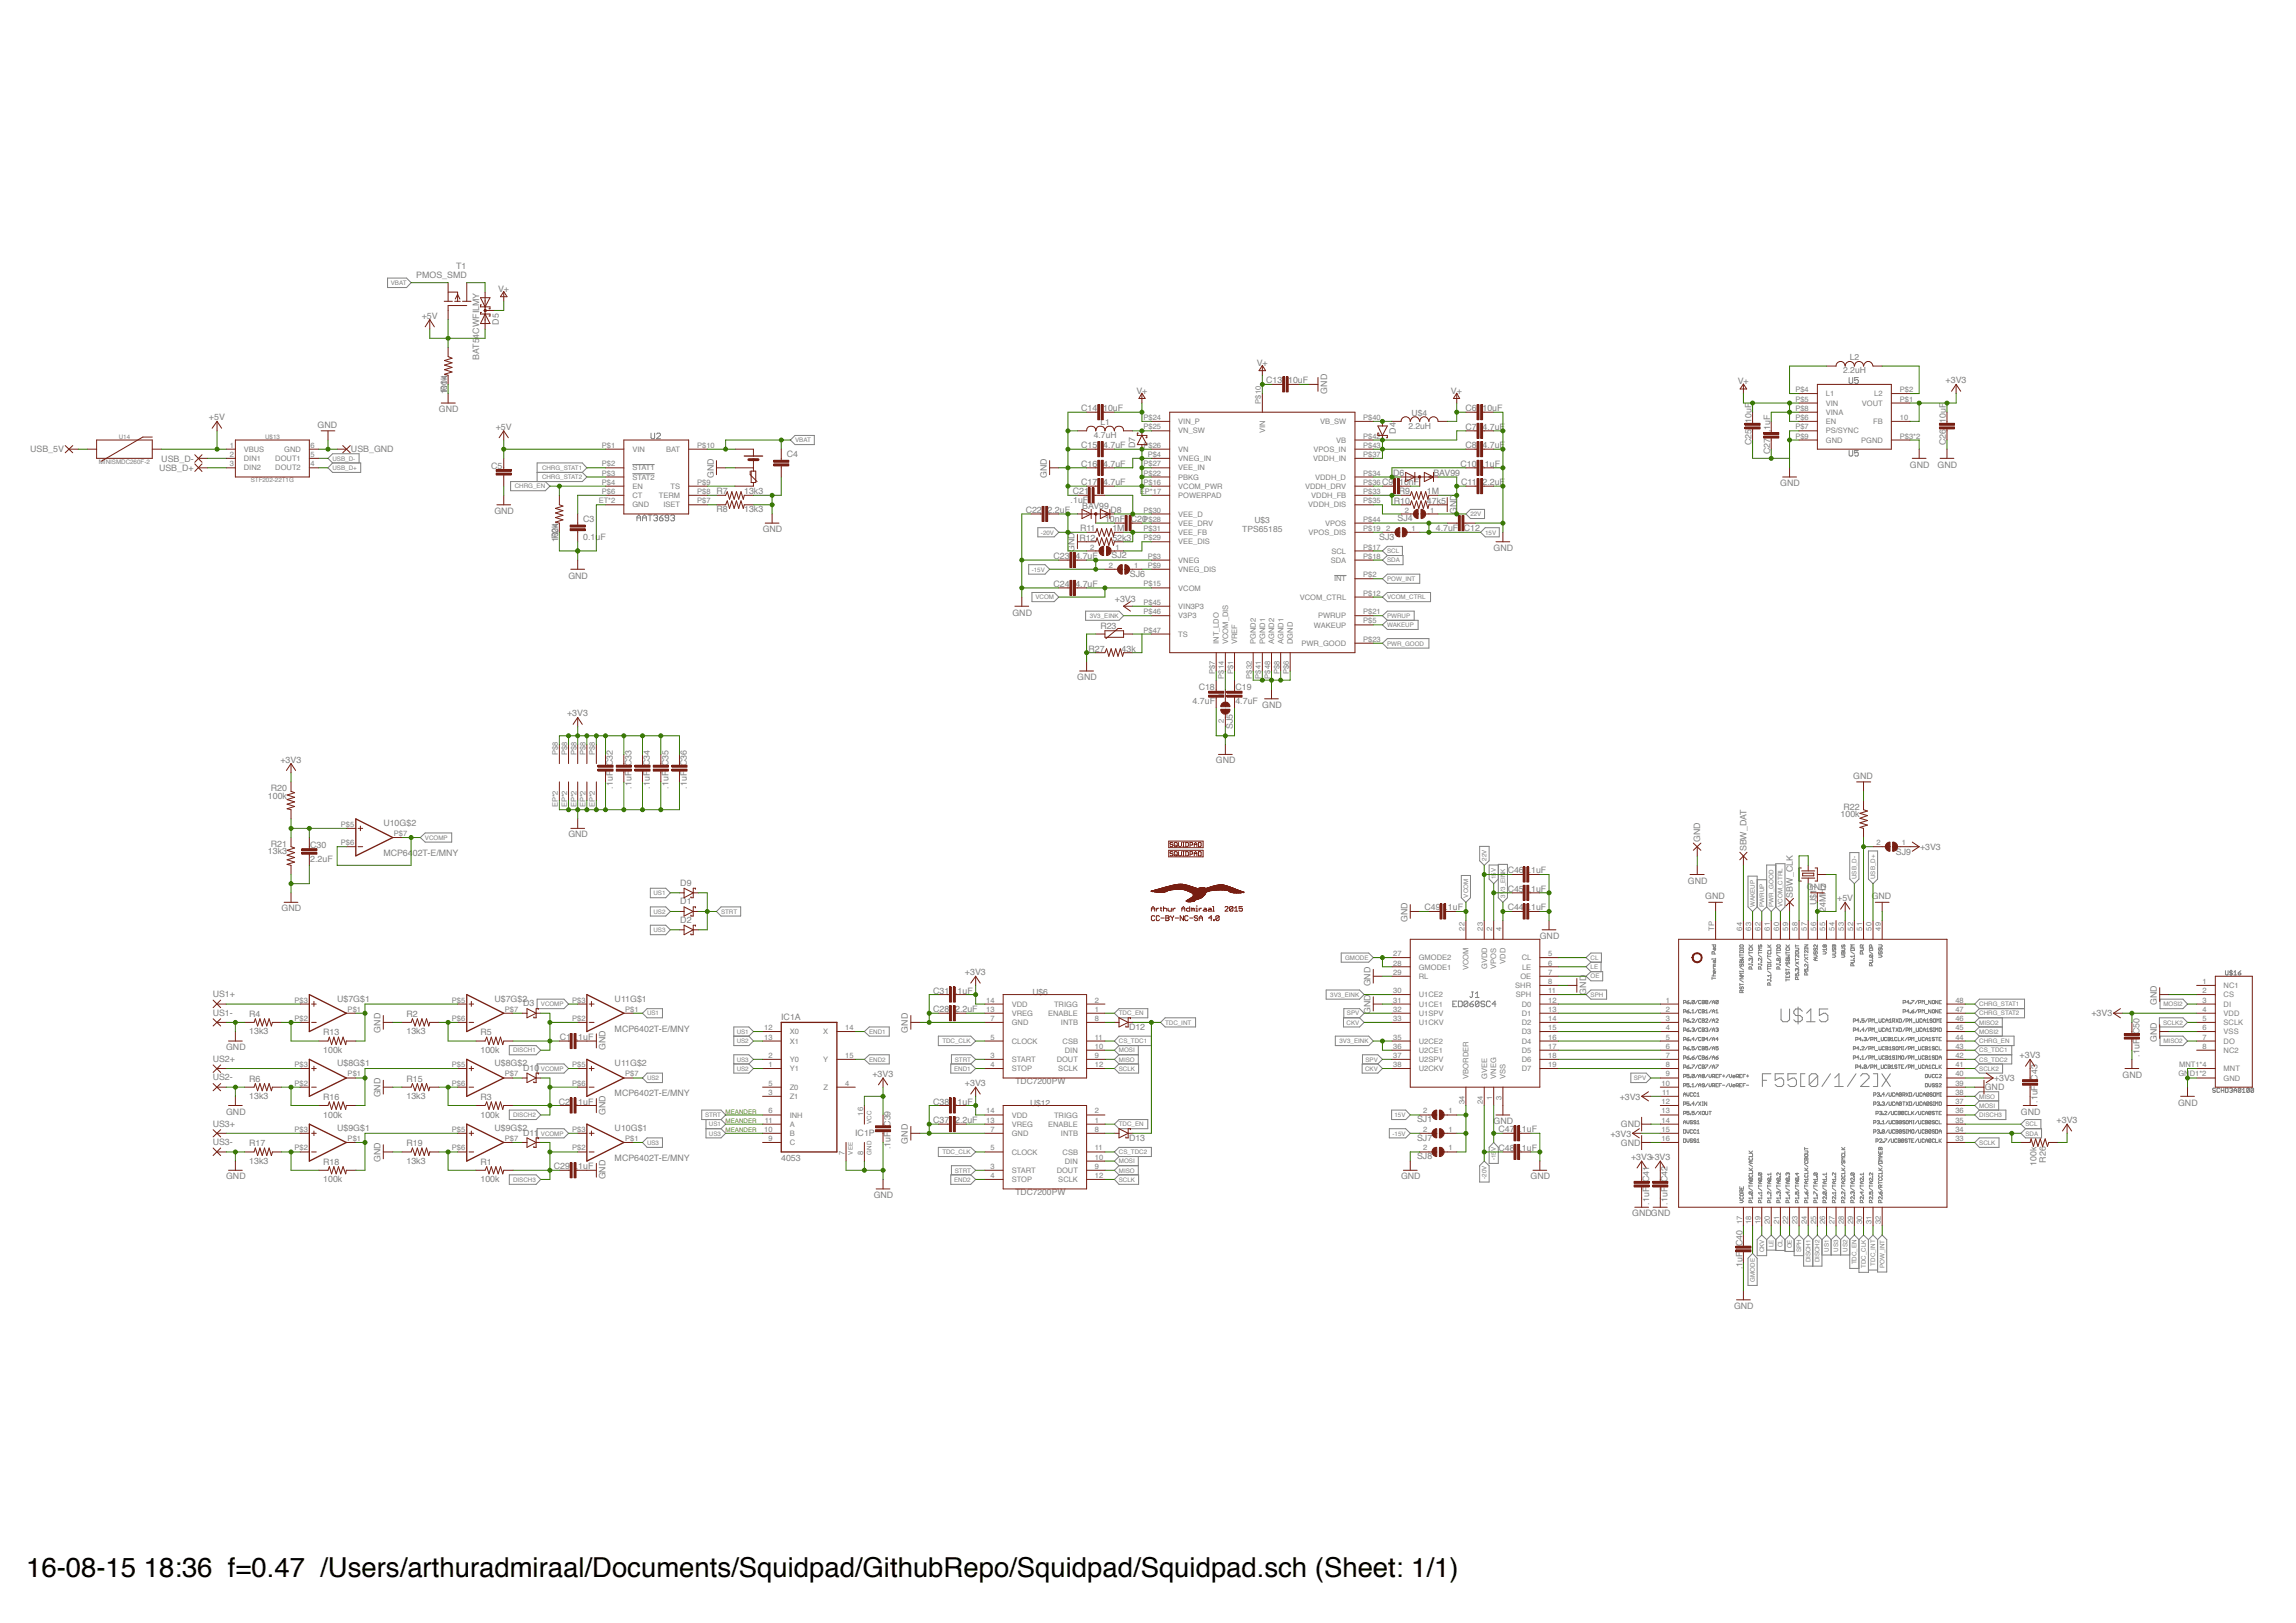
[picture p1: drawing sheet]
<svg xmlns="http://www.w3.org/2000/svg" width="297mm" height="210mm" viewBox="0 0 297 210" stroke-linecap="round" stroke-linejoin="round" font-family="sans-serif">
<defs><g id="words">
<text font-size="3.6" x="3.4" y="204">16-08-15 18:36 f=0.47 /Users/arthuradmiraal/Documents/Squidpad/GithubRepo/Squidpad/Squidpad.sch (Sheet: 1/1)</text>
<g font-size="1.1" fill="#808080">
<text x="53.8" y="36">PMOS_SMD</text>
<text x="59" y="34.8">T1</text>
<text x="54.6" y="41.2">+5V</text>
<text x="64.4" y="37.8">V+</text>
<text x="62" y="46.6" transform="rotate(-90 62 46.6)">BAT54CWFILMY</text>
<text x="64.5" y="42" transform="rotate(-90 64.5 42)">D5</text>
<text x="162.6" y="47.3">V+</text>
<text x="239.3" y="46.6">L2</text>
<text x="56.8" y="53.3">GND</text>
<text x="57.8" y="51" transform="rotate(-90 57.8 51)">100k</text>
<text x="57.8" y="50.7" transform="rotate(-90 57.8 50.7)">R14</text>
<text x="139.9" y="53.2">C14</text>
<text x="142.7" y="53.2">10uF</text>
<text x="147" y="50.9">V+</text>
<text x="163.8" y="49.6">C13</text>
<text x="166.6" y="49.6">10uF</text>
<text x="171.7" y="50.9" transform="rotate(-90 171.7 50.9)">GND</text>
<text x="182.6" y="53.8">U$4</text>
<text x="187.7" y="50.9">V+</text>
<text x="189.6" y="53.2">C6</text>
<text x="191.8" y="53.2">10uF</text>
<text x="224.8" y="49.7">V+</text>
<text x="238.4" y="48.3">2.2uH</text>
<text x="251.7" y="49.6">+3V3</text>
<text x="3.9" y="58.5">USB_5V</text>
<text x="20.9" y="59.7">USB_D-</text>
<text x="27" y="54.4">+5V</text>
<text x="41.1" y="55.4">GND</text>
<text x="45.4" y="58.5">USB_GND</text>
<text x="64.1" y="55.6">+5V</text>
<text x="101.8" y="59.1">C4</text>
<text x="139.9" y="58">C15</text>
<text x="141.5" y="56.6">4.7uH</text>
<text x="142.3" y="55">L1</text>
<text x="142.7" y="58">4.7uF</text>
<text x="146.8" y="58" transform="rotate(-90 146.8 58)">D7</text>
<text x="180.6" y="56.1" transform="rotate(-90 180.6 56.1)">D4</text>
<text x="182.2" y="55.4">2.2uH</text>
<text x="189.6" y="55.6">C7</text>
<text x="189.6" y="58">C8</text>
<text x="191.8" y="55.6">4.7uF</text>
<text x="191.8" y="58">4.7uF</text>
<text x="226.6" y="57.6" transform="rotate(-90 226.6 57.6)">C25</text>
<text x="226.6" y="54.8" transform="rotate(-90 226.6 54.8)">10uF</text>
<text x="229" y="58.8" transform="rotate(-90 229 58.8)">C27 .1uF</text>
<text x="251.7" y="57.6" transform="rotate(-90 251.7 57.6)">C26</text>
<text x="251.7" y="54.8" transform="rotate(-90 251.7 54.8)">10uF</text>
<text x="20.6" y="60.9">USB_D+</text>
<text x="63.5" y="60.6">C5</text>
<text x="92.3" y="61.8" transform="rotate(-90 92.3 61.8)">GND</text>
<text x="92.7" y="64">R7</text>
<text x="96.3" y="64">13k3</text>
<text x="135.4" y="61.8" transform="rotate(-90 135.4 61.8)">GND</text>
<text x="138.5" y="65.1">.1uF</text>
<text x="138.8" y="64">C21</text>
<text x="139.9" y="60.4">C16</text>
<text x="139.9" y="62.8">C17</text>
<text x="140" y="65.9">BAV99</text>
<text x="142.7" y="60.4">4.7uF</text>
<text x="142.7" y="62.8">4.7uF</text>
<text x="178.8" y="62.8">C9</text>
<text x="180.2" y="61.6">D6</text>
<text x="180.3" y="65.2">R10</text>
<text x="180.9" y="64">R9</text>
<text x="181" y="62.8">10nF</text>
<text x="184.6" y="64">1M</text>
<text x="184.6" y="65.2">47k5</text>
<text x="185.4" y="61.6">BAV99</text>
<text x="188.9" y="60.4">C10 .1uF</text>
<text x="189" y="62.8">C11</text>
<text x="191.8" y="62.8">2.2uF</text>
<text x="230.3" y="62.9">GND</text>
<text x="247" y="60.5">GND</text>
<text x="250.6" y="60.5">GND</text>
<text x="64" y="66.5">GND</text>
<text x="72.2" y="70.2" transform="rotate(-90 72.2 70.2)">100k</text>
<text x="72.2" y="69.8" transform="rotate(-90 72.2 69.8)">R24</text>
<text x="75.4" y="69.9">0.1uF</text>
<text x="75.4" y="67.5">C3</text>
<text x="92.7" y="66.3">R8</text>
<text x="96.3" y="66.3">13k3</text>
<text x="98.7" y="68.9">GND</text>
<text x="132.7" y="66.4">C22</text>
<text x="135.5" y="66.4">2.2uF</text>
<text x="139" y="71.4" transform="rotate(-90 139 71.4)">GND</text>
<text x="139.6" y="70">R12</text>
<text x="139.7" y="68.8">R11</text>
<text x="142.9" y="67.6">10nF C20</text>
<text x="143.7" y="66.4">D8</text>
<text x="143.9" y="68.8">1M</text>
<text x="143.9" y="70">52k3</text>
<text x="160.7" y="68.9">TPS65185</text>
<text x="162.3" y="67.7">U$3</text>
<text x="178.4" y="69.8">SJ3</text>
<text x="180.8" y="67.5">SJ4</text>
<text x="185.7" y="68.6">4.7uF C12</text>
<text x="188.4" y="66.5" transform="rotate(-90 188.4 66.5)">GND</text>
<text x="193.2" y="71.3">GND</text>
<text x="73.5" y="74.9">GND</text>
<text x="136.3" y="72.3">C23</text>
<text x="136.3" y="75.9">C24</text>
<text x="139.1" y="72.3">4.7uF</text>
<text x="139.1" y="75.9">4.7uF</text>
<text x="143.8" y="72.2">SJ2</text>
<text x="144.2" y="77.8">+3V3</text>
<text x="146.2" y="74.6">SJ6</text>
<text x="131" y="79.6">GND</text>
<text x="142.3" y="81.3">R23</text>
<text x="139.3" y="88">GND</text>
<text x="140.8" y="84.3">R27</text>
<text x="145.1" y="84.3">43k</text>
<text x="155.1" y="89.3">C18</text>
<text x="159.8" y="89.3">C19</text>
<text x="73.4" y="92.7">+3V3</text>
<text x="154.3" y="91.1">4.7uF</text>
<text x="159.5" y="94.3" transform="rotate(-90 159.5 94.3)">SJ5</text>
<text x="159.8" y="91.1">4.7uF</text>
<text x="163.3" y="91.6">GND</text>
<text x="36.3" y="98.7">+3V3</text>
<text x="157.3" y="98.8">GND</text>
<text x="239.7" y="100.8">GND</text>
<text x="34.6" y="103.3">100k</text>
<text x="35" y="102.4">R20</text>
<text x="49.6" y="106.9">U10G$2</text>
<text x="79.3" y="102" transform="rotate(-90 79.3 102)">.1uF C32</text>
<text x="81.7" y="102" transform="rotate(-90 81.7 102)">.1uF C33</text>
<text x="84.1" y="102" transform="rotate(-90 84.1 102)">.1uF C34</text>
<text x="86.5" y="102" transform="rotate(-90 86.5 102)">.1uF C35</text>
<text x="88.9" y="102" transform="rotate(-90 88.9 102)">.1uF C36</text>
<text x="238.1" y="105.7">100k</text>
<text x="238.5" y="104.8">R22</text>
<text x="34.6" y="110.5">13k3</text>
<text x="35" y="109.6">R21</text>
<text x="40.1" y="111.5">2.2uF</text>
<text x="40.1" y="109.7">C30</text>
<text x="49.6" y="110.7">MCP6402T-E/MNY</text>
<text x="73.5" y="108.4">GND</text>
<text x="195" y="113">C46 .1uF</text>
<text x="219.9" y="109" transform="rotate(-90 219.9 109)">GND</text>
<text x="225.9" y="110.1" transform="rotate(-90 225.9 110.1)">SBW_DAT</text>
<text x="245.3" y="110.6">SJ9</text>
<text x="248.4" y="110">+3V3</text>
<text x="36.4" y="117.9">GND</text>
<text x="88" y="114.6">D9</text>
<text x="88" y="117">D1</text>
<text x="88" y="119.4">D2</text>
<text x="182.1" y="119.3" transform="rotate(-90 182.1 119.3)">GND</text>
<text x="184.3" y="117.8">C49 .1uF</text>
<text x="195" y="117.8">C44 .1uF</text>
<text x="195" y="115.4">C45 .1uF</text>
<text x="218.3" y="114.3">GND</text>
<text x="220.6" y="116.4">GND</text>
<text x="231.9" y="116.1" transform="rotate(-90 231.9 116.1)">SBW_CLK</text>
<text x="233.7" y="115.2">GND</text>
<text x="235" y="117.1" transform="rotate(-90 235 117.1)">U$17</text>
<text x="236.2" y="118" transform="rotate(-90 236.2 118)">24MHz</text>
<text x="237.7" y="116.6">+5V</text>
<text x="242.1" y="116.4">GND</text>
<text x="199.2" y="121.5">GND</text>
<text x="27.5" y="129">US1+</text>
<text x="27.5" y="131.4">US1-</text>
<text x="32.2" y="131.6">R4</text>
<text x="43.6" y="129.6">U$7G$1</text>
<text x="52.6" y="131.6">R2</text>
<text x="64" y="129.6">U$7G$2</text>
<text x="67.7" y="130.2">D3</text>
<text x="79.5" y="129.6">U11G$1</text>
<text x="101" y="132">IC1A</text>
<text x="120.7" y="131">C28</text>
<text x="120.7" y="128.6">C31 .1uF</text>
<text x="123.5" y="131">2.2uF</text>
<text x="124.8" y="126.2">+3V3</text>
<text x="133.5" y="128.7">U$6</text>
<text x="177.3" y="131.2" transform="rotate(-90 177.3 131.2)">GND</text>
<text x="177.3" y="127.6" transform="rotate(-90 177.3 127.6)">GND</text>
<text x="205.2" y="128.7" transform="rotate(-90 205.2 128.7)">GND</text>
<text x="270.5" y="131.5">+3V3</text>
<text x="279" y="130" transform="rotate(-90 279 130)">GND</text>
<text x="27.5" y="137.4">US2+</text>
<text x="29.2" y="135.9">GND</text>
<text x="32.2" y="133.8">13k3</text>
<text x="41.8" y="136.2">100k</text>
<text x="41.8" y="134">R13</text>
<text x="43.6" y="138">U$8G$1</text>
<text x="49.2" y="133.6" transform="rotate(-90 49.2 133.6)">GND</text>
<text x="52.6" y="133.8">13k3</text>
<text x="62.2" y="136.2">100k</text>
<text x="62.2" y="134">R5</text>
<text x="64" y="138">U$8G$2</text>
<text x="72.4" y="134.6">C1 .1uF</text>
<text x="78.3" y="135.9" transform="rotate(-90 78.3 135.9)">GND</text>
<text x="79.5" y="133.5">MCP6402T-E/MNY</text>
<text x="79.5" y="138">U11G$2</text>
<text x="117.5" y="133.6" transform="rotate(-90 117.5 133.6)">GND</text>
<text x="146" y="133.2">D12</text>
<text x="261.3" y="136.9">+3V3</text>
<text x="276.7" y="136.7" transform="rotate(-90 276.7 136.7)">.1uF C50</text>
<text x="279" y="134.8" transform="rotate(-90 279 134.8)">GND</text>
<text x="27.5" y="139.8">US2-</text>
<text x="32.2" y="142.2">13k3</text>
<text x="32.2" y="139.9">R6</text>
<text x="41.8" y="142.3">R16</text>
<text x="49.2" y="142" transform="rotate(-90 49.2 142)">GND</text>
<text x="52.6" y="142.2">13k3</text>
<text x="52.6" y="139.9">R15</text>
<text x="62.2" y="142.3">R3</text>
<text x="67.7" y="138.6">D10</text>
<text x="72.3" y="142.9">C2 .1uF</text>
<text x="79.5" y="141.8">MCP6402T-E/MNY</text>
<text x="112.9" y="139.3">+3V3</text>
<text x="120.7" y="142.9">C38 .1uF</text>
<text x="124.8" y="140.5">+3V3</text>
<text x="131.3" y="140.3">TDC7200PW</text>
<text x="133.2" y="143">U$12</text>
<text x="209.5" y="142.3">+3V3</text>
<text x="256.7" y="141.1">GND</text>
<text x="257.9" y="139.9">+3V3</text>
<text x="263.6" y="142.7" transform="rotate(-90 263.6 142.7)">.1uF C43</text>
<text x="274.6" y="139.5">GND</text>
<text x="281.8" y="143">GND</text>
<text x="27.5" y="145.8">US3+</text>
<text x="27.5" y="148.2">US3-</text>
<text x="29.2" y="144.2">GND</text>
<text x="32.2" y="148.3">R17</text>
<text x="41.8" y="144.6">100k</text>
<text x="43.6" y="146.3">U$9G$1</text>
<text x="52.6" y="148.3">R19</text>
<text x="62.2" y="144.6">100k</text>
<text x="64" y="146.3">U$9G$2</text>
<text x="67.7" y="146.9">D11</text>
<text x="78.3" y="144.2" transform="rotate(-90 78.3 144.2)">GND</text>
<text x="79.5" y="146.3">U10G$1</text>
<text x="110.6" y="146.9">IC1P</text>
<text x="115.2" y="148.7" transform="rotate(-90 115.2 148.7)">.1uF C39</text>
<text x="117.5" y="148" transform="rotate(-90 117.5 148)">GND</text>
<text x="120.7" y="145.3">C37</text>
<text x="123.5" y="145.3">2.2uF</text>
<text x="146" y="147.6">D13</text>
<text x="183.3" y="145.2">SJ1</text>
<text x="183.3" y="147.6">SJ7</text>
<text x="183.3" y="150">SJ8</text>
<text x="193.2" y="145.4">GND</text>
<text x="193.8" y="146.5">C47 .1uF</text>
<text x="193.8" y="148.9">C48 .1uF</text>
<text x="208.3" y="147.1">+3V3</text>
<text x="209.7" y="145.9">GND</text>
<text x="209.7" y="148.3">GND</text>
<text x="261.4" y="144.2">GND</text>
<text x="266" y="145.3">+3V3</text>
<text x="29.2" y="152.6">GND</text>
<text x="32.2" y="150.6">13k3</text>
<text x="41.8" y="153">100k</text>
<text x="41.8" y="150.7">R18</text>
<text x="49.2" y="150.4" transform="rotate(-90 49.2 150.4)">GND</text>
<text x="52.6" y="150.6">13k3</text>
<text x="62.2" y="153">100k</text>
<text x="62.2" y="150.7">R1</text>
<text x="71.6" y="151.3">C29 .1uF</text>
<text x="78.3" y="152.6" transform="rotate(-90 78.3 152.6)">GND</text>
<text x="79.5" y="150.2">MCP6402T-E/MNY</text>
<text x="101" y="150.2">4053</text>
<text x="113" y="155">GND</text>
<text x="131.3" y="154.6">TDC7200PW</text>
<text x="181.2" y="152.6">GND</text>
<text x="198" y="152.6">GND</text>
<text x="211" y="150.1">+3V3+3V3</text>
<text x="213.3" y="155.9" transform="rotate(-90 213.3 155.9)">.1uF C41</text>
<text x="215.7" y="155.9" transform="rotate(-90 215.7 155.9)">.1uF C42</text>
<text x="263.5" y="150.8" transform="rotate(-90 263.5 150.8)">100k</text>
<text x="264.6" y="150.4" transform="rotate(-90 264.6 150.4)">R26</text>
<text x="211.1" y="157.4">GNDGND</text>
<text x="225.4" y="164.2" transform="rotate(-90 225.4 164.2)">.1uF C40</text>
<text x="224.3" y="169.4">GND</text>
</g>
<g font-size="1" fill="#808080">
<text x="163.1" y="52.2" transform="rotate(-90 163.1 52.2)">P$10</text>
<text x="232.2" y="50.8">P$4</text>
<text x="232.2" y="52">P$5</text>
<text x="232.2" y="53.2">P$8</text>
<text x="236.2" y="51.3">L1</text>
<text x="236.2" y="52.5">VIN</text>
<text x="236.2" y="53.7">VINA</text>
<text x="240.8" y="52.5">VOUT</text>
<text x="242.5" y="51.3">L2</text>
<text x="245.8" y="52">P$1</text>
<text x="245.8" y="50.8">P$2</text>
<text x="29.7" y="57.9">1</text>
<text x="29.7" y="59.1">2</text>
<text x="31.5" y="58.5">VBUS</text>
<text x="31.5" y="59.7">DIN1</text>
<text x="35.6" y="59.7">DOUT1</text>
<text x="36.8" y="58.5">GND</text>
<text x="40.2" y="57.9">6</text>
<text x="40.2" y="59.1">5</text>
<text x="77.9" y="57.9">P$1</text>
<text x="81.8" y="58.5">VIN</text>
<text x="86.2" y="58.5">BAT</text>
<text x="90.2" y="57.9">P$10</text>
<text x="147.9" y="54.4">P$24</text>
<text x="147.9" y="55.6">P$25</text>
<text x="147.9" y="57.9">P$26</text>
<text x="148.5" y="59.1">P$4</text>
<text x="152.4" y="59.7">VNEG_IN</text>
<text x="152.4" y="54.9">VIN_P</text>
<text x="152.4" y="56.1">VN_SW</text>
<text x="152.4" y="58.5">VN</text>
<text x="163.6" y="56" transform="rotate(-90 163.6 56)">VIN</text>
<text x="169.9" y="59.7">VDDH_IN</text>
<text x="169.9" y="58.5">VPOS_IN</text>
<text x="170.8" y="54.9">VB_SW</text>
<text x="172.8" y="57.3">VB</text>
<text x="176.3" y="59.1">P$37</text>
<text x="176.3" y="54.4">P$40</text>
<text x="176.3" y="56.7">P$42</text>
<text x="176.3" y="57.9">P$43</text>
<text x="232.2" y="54.4">P$6</text>
<text x="232.2" y="55.6">P$7</text>
<text x="232.2" y="56.7">P$9</text>
<text x="236.2" y="54.9">EN</text>
<text x="236.2" y="56.1">PS/SYNC</text>
<text x="236.2" y="57.3">GND</text>
<text x="240.8" y="57.3">PGND</text>
<text x="242.3" y="54.9">FB</text>
<text x="245.8" y="56.7">P$3*2</text>
<text x="245.8" y="54.4">10</text>
<text x="29.7" y="60.3">3</text>
<text x="31.5" y="60.9">DIN2</text>
<text x="35.6" y="60.9">DOUT2</text>
<text x="40.2" y="60.3">4</text>
<text x="77.4" y="65.1">ET*2</text>
<text x="77.9" y="60.3">P$2</text>
<text x="77.9" y="61.5">P$3</text>
<text x="77.9" y="62.7">P$4</text>
<text x="77.9" y="63.9">P$6</text>
<text x="81.8" y="60.9">STAT1</text>
<text x="81.8" y="62.1">STAT2</text>
<text x="81.8" y="63.3">EN</text>
<text x="81.8" y="64.5">CT</text>
<text x="81.8" y="65.6">GND</text>
<text x="85.2" y="64.5">TERM</text>
<text x="85.8" y="65.6">ISET</text>
<text x="86.8" y="63.3">TS</text>
<text x="90.2" y="65.1">P$7</text>
<text x="90.2" y="63.9">P$8</text>
<text x="90.2" y="62.7">P$9</text>
<text x="147.5" y="63.9">EP*17</text>
<text x="147.9" y="62.7">P$16</text>
<text x="147.9" y="61.5">P$22</text>
<text x="147.9" y="60.3">P$27</text>
<text x="152.4" y="63.3">VCOM_PWR</text>
<text x="152.4" y="62.1">PBKG</text>
<text x="152.4" y="60.9">VEE_IN</text>
<text x="152.4" y="64.5">POWERPAD</text>
<text x="168.8" y="63.3">VDDH_DRV</text>
<text x="169.2" y="65.6">VDDH_DIS</text>
<text x="169.6" y="64.5">VDDH_FB</text>
<text x="170.1" y="62.1">VDDH_D</text>
<text x="176.3" y="63.9">P$33</text>
<text x="176.3" y="61.5">P$34</text>
<text x="176.3" y="65.1">P$35</text>
<text x="176.3" y="62.7">P$36</text>
<text x="141" y="71.1">2</text>
<text x="144.3" y="71.1">1</text>
<text x="147.9" y="67.5">P$28</text>
<text x="147.9" y="69.9">P$29</text>
<text x="147.9" y="66.3">P$30</text>
<text x="147.9" y="68.7">P$31</text>
<text x="152.4" y="68">VEE_DRV</text>
<text x="152.4" y="70.4">VEE_DIS</text>
<text x="152.4" y="66.8">VEE_D</text>
<text x="152.4" y="69.2">VEE_FB</text>
<text x="169.3" y="69.2">VPOS_DIS</text>
<text x="171.4" y="68">VPOS</text>
<text x="172.2" y="71.6">SCL</text>
<text x="176.3" y="71.1">P$17</text>
<text x="176.3" y="68.7">P$19</text>
<text x="176.3" y="67.5">P$44</text>
<text x="179.3" y="68.7">2</text>
<text x="181.7" y="66.3">2</text>
<text x="182.6" y="68.7">1</text>
<text x="185" y="66.3">1</text>
<text x="143.4" y="73.5">2</text>
<text x="146.7" y="73.5">1</text>
<text x="147.9" y="75.9">P$15</text>
<text x="148.5" y="72.3">P$3</text>
<text x="148.5" y="73.5">P$9</text>
<text x="152.4" y="72.8">VNEG</text>
<text x="152.4" y="74">VNEG_DIS</text>
<text x="152.4" y="76.4">VCOM</text>
<text x="168.1" y="77.6">VCOM_CTRL</text>
<text x="172.2" y="72.8">SDA</text>
<text x="172.6" y="75.2">INT</text>
<text x="176.3" y="74.7">P$2</text>
<text x="176.3" y="77.1">P$12</text>
<text x="176.3" y="72.3">P$18</text>
<text x="147.9" y="78.3">P$45</text>
<text x="147.9" y="79.5">P$46</text>
<text x="147.9" y="81.9">P$47</text>
<text x="152.4" y="78.8">VIN3P3</text>
<text x="152.4" y="80">V3P3</text>
<text x="152.4" y="82.4">TS</text>
<text x="157.7" y="83.3" transform="rotate(-90 157.7 83.3)">INT_LDO</text>
<text x="158.9" y="83.3" transform="rotate(-90 158.9 83.3)">VCOM_DIS</text>
<text x="160" y="83.3" transform="rotate(-90 160 83.3)">VREF</text>
<text x="162.4" y="83.3" transform="rotate(-90 162.4 83.3)">PGND2</text>
<text x="163.6" y="83.3" transform="rotate(-90 163.6 83.3)">PGND1</text>
<text x="164.8" y="83.3" transform="rotate(-90 164.8 83.3)">AGND2</text>
<text x="166" y="83.3" transform="rotate(-90 166 83.3)">AGND1</text>
<text x="167.2" y="83.3" transform="rotate(-90 167.2 83.3)">DGND</text>
<text x="168.3" y="83.6">PWR_GOOD</text>
<text x="170" y="81.2">WAKEUP</text>
<text x="170.5" y="80">PWRUP</text>
<text x="176.3" y="80.7">P$5</text>
<text x="176.3" y="79.5">P$21</text>
<text x="176.3" y="83.1">P$23</text>
<text x="157.1" y="87.3" transform="rotate(-90 157.1 87.3)">P$7</text>
<text x="158.3" y="87.8" transform="rotate(-90 158.3 87.8)">P$14</text>
<text x="159.5" y="87.3" transform="rotate(-90 159.5 87.3)">P$1</text>
<text x="161.9" y="87.8" transform="rotate(-90 161.9 87.8)">P$32</text>
<text x="163.1" y="87.8" transform="rotate(-90 163.1 87.8)">P$41</text>
<text x="164.3" y="87.8" transform="rotate(-90 164.3 87.8)">P$48</text>
<text x="165.5" y="87.3" transform="rotate(-90 165.5 87.3)">P$8</text>
<text x="166.7" y="87.3" transform="rotate(-90 166.7 87.3)">P$6</text>
<text x="158.3" y="93.5" transform="rotate(-90 158.3 93.5)">2</text>
<text x="158.3" y="90.2" transform="rotate(-90 158.3 90.2)">1</text>
<text x="72.2" y="97.7" transform="rotate(-90 72.2 97.7)">P$8</text>
<text x="73.4" y="97.7" transform="rotate(-90 73.4 97.7)">P$8</text>
<text x="74.6" y="97.7" transform="rotate(-90 74.6 97.7)">P$8</text>
<text x="75.8" y="97.7" transform="rotate(-90 75.8 97.7)">P$8</text>
<text x="76.9" y="97.7" transform="rotate(-90 76.9 97.7)">P$8</text>
<text x="44.1" y="107">P$5</text>
<text x="72.2" y="104.5" transform="rotate(-90 72.2 104.5)">EP*2</text>
<text x="73.4" y="104.5" transform="rotate(-90 73.4 104.5)">EP*2</text>
<text x="74.6" y="104.5" transform="rotate(-90 74.6 104.5)">EP*2</text>
<text x="75.8" y="104.5" transform="rotate(-90 75.8 104.5)">EP*2</text>
<text x="76.9" y="104.5" transform="rotate(-90 76.9 104.5)">EP*2</text>
<text x="44.1" y="109.4">P$6</text>
<text x="51" y="108.2">P$7</text>
<text x="242.7" y="109.4">2</text>
<text x="246" y="109.4">1</text>
<text x="180.2" y="123.7">27</text>
<text x="180.2" y="124.9">28</text>
<text x="183.5" y="124.3">GMODE2</text>
<text x="183.5" y="125.5">GMODE1</text>
<text x="189.4" y="120.4" transform="rotate(-90 189.4 120.4)">22</text>
<text x="190" y="125.5" transform="rotate(-90 190 125.5)">VCOM</text>
<text x="191.8" y="120.4" transform="rotate(-90 191.8 120.4)">23</text>
<text x="192.4" y="125.4" transform="rotate(-90 192.4 125.4)">GVDD</text>
<text x="193" y="120.4" transform="rotate(-90 193 120.4)">2</text>
<text x="193.6" y="125.3" transform="rotate(-90 193.6 125.3)">VPOS</text>
<text x="194.2" y="120.4" transform="rotate(-90 194.2 120.4)">4</text>
<text x="194.8" y="124.7" transform="rotate(-90 194.8 124.7)">VDD</text>
<text x="196.9" y="124.3">CL</text>
<text x="196.9" y="125.5">LE</text>
<text x="200.3" y="123.7">5</text>
<text x="200.3" y="124.9">6</text>
<text x="221.7" y="120.4" transform="rotate(-90 221.7 120.4)">TP</text>
<text x="225.3" y="120.4" transform="rotate(-90 225.3 120.4)">64</text>
<text x="226.5" y="120.4" transform="rotate(-90 226.5 120.4)">63</text>
<text x="227.7" y="120.4" transform="rotate(-90 227.7 120.4)">62</text>
<text x="228.9" y="120.4" transform="rotate(-90 228.9 120.4)">61</text>
<text x="230.1" y="120.4" transform="rotate(-90 230.1 120.4)">60</text>
<text x="231.3" y="120.4" transform="rotate(-90 231.3 120.4)">59</text>
<text x="232.5" y="120.4" transform="rotate(-90 232.5 120.4)">58</text>
<text x="233.7" y="120.4" transform="rotate(-90 233.7 120.4)">57</text>
<text x="234.9" y="120.4" transform="rotate(-90 234.9 120.4)">56</text>
<text x="236.1" y="120.4" transform="rotate(-90 236.1 120.4)">55</text>
<text x="237.3" y="120.4" transform="rotate(-90 237.3 120.4)">54</text>
<text x="238.5" y="120.4" transform="rotate(-90 238.5 120.4)">53</text>
<text x="239.7" y="120.4" transform="rotate(-90 239.7 120.4)">52</text>
<text x="240.9" y="120.4" transform="rotate(-90 240.9 120.4)">51</text>
<text x="242.1" y="120.4" transform="rotate(-90 242.1 120.4)">50</text>
<text x="243.3" y="120.4" transform="rotate(-90 243.3 120.4)">49</text>
<text x="38.1" y="129.7">P$3</text>
<text x="45" y="130.9">P$1</text>
<text x="58.5" y="129.7">P$5</text>
<text x="65.3" y="130.9">P$7</text>
<text x="74" y="129.7">P$3</text>
<text x="80.9" y="130.9">P$1</text>
<text x="127.6" y="130.9">13</text>
<text x="127.6" y="129.7">14</text>
<text x="130.9" y="131.4">VREG</text>
<text x="130.9" y="130.2">VDD</text>
<text x="135.6" y="131.4">ENABLE</text>
<text x="136.3" y="130.2">TRIGG</text>
<text x="141.6" y="130.9">1</text>
<text x="141.6" y="129.7">2</text>
<text x="180.2" y="126.1">29</text>
<text x="180.2" y="128.5">30</text>
<text x="180.2" y="129.7">31</text>
<text x="180.2" y="130.9">32</text>
<text x="183.5" y="126.7">RL</text>
<text x="183.5" y="129">U1CE2</text>
<text x="183.5" y="130.2">U1CE1</text>
<text x="183.5" y="131.4">U1SPV</text>
<text x="196" y="127.9">SHR</text>
<text x="196.1" y="129.1">SPH</text>
<text x="196.7" y="126.7">OE</text>
<text x="196.9" y="130.2">D0</text>
<text x="196.9" y="131.4">D1</text>
<text x="200.3" y="126.1">7</text>
<text x="200.3" y="127.3">8</text>
<text x="200.3" y="128.5">11</text>
<text x="200.3" y="129.7">12</text>
<text x="200.3" y="130.9">13</text>
<text x="215.5" y="129.7">1</text>
<text x="215.5" y="130.9">2</text>
<text x="252.9" y="129.7">48</text>
<text x="252.9" y="130.9">47</text>
<text x="284.9" y="130.9">4</text>
<text x="284.9" y="129.7">3</text>
<text x="284.9" y="128.5">2</text>
<text x="284.9" y="127.3">1</text>
<text x="287.6" y="131.4">VDD</text>
<text x="287.6" y="130.2">DI</text>
<text x="287.6" y="129">CS</text>
<text x="287.6" y="127.9">NC1</text>
<text x="38.1" y="132.1">P$2</text>
<text x="58.5" y="132.1">P$6</text>
<text x="74" y="132.1">P$2</text>
<text x="98.8" y="133.3">12</text>
<text x="98.8" y="134.5">13</text>
<text x="99.4" y="136.9">2</text>
<text x="102.1" y="137.4">Y0</text>
<text x="102.1" y="133.8">X0</text>
<text x="102.1" y="135">X1</text>
<text x="106.5" y="133.8">X</text>
<text x="106.5" y="137.4">Y</text>
<text x="109.3" y="133.3">14</text>
<text x="109.3" y="136.9">15</text>
<text x="128.1" y="136.9">3</text>
<text x="128.1" y="134.5">5</text>
<text x="128.1" y="132.1">7</text>
<text x="130.9" y="137.4">START</text>
<text x="130.9" y="135">CLOCK</text>
<text x="130.9" y="132.6">GND</text>
<text x="136.7" y="137.4">DOUT</text>
<text x="137.2" y="132.6">INTB</text>
<text x="137.4" y="135">CSB</text>
<text x="137.7" y="136.2">DIN</text>
<text x="141.6" y="132.1">8</text>
<text x="141.6" y="136.9">9</text>
<text x="141.6" y="135.7">10</text>
<text x="141.6" y="134.5">11</text>
<text x="180.2" y="132.1">33</text>
<text x="180.2" y="134.5">35</text>
<text x="180.2" y="135.7">36</text>
<text x="180.2" y="136.9">37</text>
<text x="183.5" y="132.6">U1CKV</text>
<text x="183.5" y="135">U2CE2</text>
<text x="183.5" y="136.2">U2CE1</text>
<text x="183.5" y="137.4">U2SPV</text>
<text x="196.9" y="132.6">D2</text>
<text x="196.9" y="133.8">D3</text>
<text x="196.9" y="135">D4</text>
<text x="196.9" y="136.2">D5</text>
<text x="196.9" y="137.4">D6</text>
<text x="200.3" y="132.1">14</text>
<text x="200.3" y="133.3">15</text>
<text x="200.3" y="134.5">16</text>
<text x="200.3" y="135.7">17</text>
<text x="200.3" y="136.9">18</text>
<text x="215.5" y="132.1">3</text>
<text x="215.5" y="133.3">4</text>
<text x="215.5" y="134.5">5</text>
<text x="215.5" y="135.7">6</text>
<text x="215.5" y="136.9">7</text>
<text x="252.9" y="132.1">46</text>
<text x="252.9" y="133.3">45</text>
<text x="252.9" y="134.5">44</text>
<text x="252.9" y="135.7">43</text>
<text x="252.9" y="136.9">42</text>
<text x="284.9" y="135.7">8</text>
<text x="284.9" y="134.5">7</text>
<text x="284.9" y="133.3">6</text>
<text x="284.9" y="132.1">5</text>
<text x="287.6" y="136.2">NC2</text>
<text x="287.6" y="135">DO</text>
<text x="287.6" y="133.8">VSS</text>
<text x="287.6" y="132.6">SCLK</text>
<text x="38.1" y="138.1">P$3</text>
<text x="38.1" y="140.5">P$2</text>
<text x="45" y="139.3">P$1</text>
<text x="58.5" y="140.5">P$6</text>
<text x="58.5" y="138.1">P$5</text>
<text x="65.3" y="139.3">P$7</text>
<text x="74" y="140.5">P$6</text>
<text x="74" y="138.1">P$5</text>
<text x="80.9" y="139.3">P$7</text>
<text x="99.4" y="138.1">1</text>
<text x="99.4" y="141.7">3</text>
<text x="99.4" y="140.5">5</text>
<text x="102.1" y="138.6">Y1</text>
<text x="102.1" y="142.2">Z1</text>
<text x="102.1" y="141">Z0</text>
<text x="106.5" y="141">Z</text>
<text x="109.3" y="140.5">4</text>
<text x="128.1" y="138.1">4</text>
<text x="130.9" y="138.6">STOP</text>
<text x="136.9" y="138.6">SCLK</text>
<text x="141.6" y="138.1">12</text>
<text x="180.2" y="138.1">38</text>
<text x="183.5" y="138.6">U2CKV</text>
<text x="189.4" y="142.9" transform="rotate(-90 189.4 142.9)">34</text>
<text x="190" y="139.6" transform="rotate(-90 190 139.6)">VBORDER</text>
<text x="191.8" y="142.9" transform="rotate(-90 191.8 142.9)">24</text>
<text x="192.4" y="139.6" transform="rotate(-90 192.4 139.6)">GVEE</text>
<text x="193" y="142.3" transform="rotate(-90 193 142.3)">1</text>
<text x="193.6" y="139.6" transform="rotate(-90 193.6 139.6)">VNEG</text>
<text x="194.2" y="142.3" transform="rotate(-90 194.2 142.3)">3</text>
<text x="194.8" y="139.6" transform="rotate(-90 194.8 139.6)">VSS</text>
<text x="196.9" y="138.6">D7</text>
<text x="200.3" y="138.1">19</text>
<text x="214.9" y="142.9">12</text>
<text x="214.9" y="140.5">10</text>
<text x="215" y="141.7">11</text>
<text x="215.5" y="138.1">8</text>
<text x="215.5" y="139.3">9</text>
<text x="252.9" y="138.1">41</text>
<text x="252.9" y="139.3">40</text>
<text x="252.9" y="140.5">39</text>
<text x="252.9" y="141.7">38</text>
<text x="252.9" y="142.9">37</text>
<text x="281.8" y="139.3">GND1*2</text>
<text x="281.9" y="138.1">MNT1*4</text>
<text x="287.6" y="138.6">MNT</text>
<text x="287.6" y="139.8">GND</text>
<text x="38.1" y="148.9">P$2</text>
<text x="38.1" y="146.5">P$3</text>
<text x="45" y="147.7">P$1</text>
<text x="58.5" y="148.9">P$6</text>
<text x="58.5" y="146.5">P$5</text>
<text x="65.3" y="147.7">P$7</text>
<text x="74" y="148.9">P$2</text>
<text x="74" y="146.5">P$3</text>
<text x="80.9" y="147.7">P$1</text>
<text x="98.8" y="146.5">10</text>
<text x="98.9" y="145.3">11</text>
<text x="99.4" y="144.1">6</text>
<text x="99.4" y="147.7">9</text>
<text x="102.1" y="144.6">INH</text>
<text x="102.1" y="148.2">C</text>
<text x="102.1" y="147">B</text>
<text x="102.1" y="145.8">A</text>
<text x="109.3" y="149.5" transform="rotate(-90 109.3 149.5)">7</text>
<text x="111.7" y="149.5" transform="rotate(-90 111.7 149.5)">8</text>
<text x="111.7" y="144.3" transform="rotate(-90 111.7 144.3)">16</text>
<text x="127.6" y="145.3">13</text>
<text x="127.6" y="144.1">14</text>
<text x="128.1" y="148.9">5</text>
<text x="128.1" y="146.5">7</text>
<text x="130.9" y="149.4">CLOCK</text>
<text x="130.9" y="147">GND</text>
<text x="130.9" y="145.8">VREG</text>
<text x="130.9" y="144.6">VDD</text>
<text x="135.6" y="145.8">ENABLE</text>
<text x="136.3" y="144.6">TRIGG</text>
<text x="137.2" y="147">INTB</text>
<text x="137.4" y="149.4">CSB</text>
<text x="141.6" y="145.3">1</text>
<text x="141.6" y="144.1">2</text>
<text x="141.6" y="146.5">8</text>
<text x="141.6" y="148.9">11</text>
<text x="184.1" y="144.1">2</text>
<text x="184.1" y="146.5">2</text>
<text x="184.1" y="148.9">2</text>
<text x="187.4" y="144.1">1</text>
<text x="187.4" y="146.5">1</text>
<text x="187.4" y="148.9">1</text>
<text x="214.9" y="147.7">16</text>
<text x="214.9" y="144.1">13</text>
<text x="214.9" y="145.3">14</text>
<text x="214.9" y="146.5">15</text>
<text x="252.9" y="144.1">36</text>
<text x="252.9" y="145.3">35</text>
<text x="252.9" y="146.5">34</text>
<text x="252.9" y="147.7">33</text>
<text x="128.1" y="151.3">3</text>
<text x="128.1" y="152.4">4</text>
<text x="130.9" y="151.8">START</text>
<text x="130.9" y="153">STOP</text>
<text x="136.7" y="151.8">DOUT</text>
<text x="136.9" y="153">SCLK</text>
<text x="137.7" y="150.6">DIN</text>
<text x="141.6" y="151.3">9</text>
<text x="141.6" y="150.1">10</text>
<text x="141.6" y="152.4">12</text>
<text x="225.3" y="158.4" transform="rotate(-90 225.3 158.4)">17</text>
<text x="226.5" y="158.4" transform="rotate(-90 226.5 158.4)">18</text>
<text x="227.7" y="158.4" transform="rotate(-90 227.7 158.4)">19</text>
<text x="228.9" y="158.4" transform="rotate(-90 228.9 158.4)">20</text>
<text x="230.1" y="158.4" transform="rotate(-90 230.1 158.4)">21</text>
<text x="231.3" y="158.4" transform="rotate(-90 231.3 158.4)">22</text>
<text x="232.5" y="158.4" transform="rotate(-90 232.5 158.4)">23</text>
<text x="233.7" y="158.4" transform="rotate(-90 233.7 158.4)">24</text>
<text x="234.9" y="158.4" transform="rotate(-90 234.9 158.4)">25</text>
<text x="236.1" y="158.4" transform="rotate(-90 236.1 158.4)">26</text>
<text x="237.3" y="158.4" transform="rotate(-90 237.3 158.4)">27</text>
<text x="238.5" y="158.4" transform="rotate(-90 238.5 158.4)">28</text>
<text x="239.7" y="158.4" transform="rotate(-90 239.7 158.4)">29</text>
<text x="240.9" y="158.4" transform="rotate(-90 240.9 158.4)">30</text>
<text x="242.1" y="158.4" transform="rotate(-90 242.1 158.4)">31</text>
<text x="243.3" y="158.4" transform="rotate(-90 243.3 158.4)">32</text>
</g>
<g font-size=".8" fill="#808080">
<text x="50.5" y="36.9">VBAT</text>
<text x="15.4" y="56.8">U14</text>
<text x="34.3" y="56.8">U$13</text>
<text x="43" y="59.6">USB_D-</text>
<text x="102.8" y="57.2">VBAT</text>
<text x="12.8" y="60">MINISMDC260F-2</text>
<text x="32.4" y="62.4">STF202-22T1G</text>
<text x="43" y="60.8">USB_D+</text>
<text x="66.6" y="63.2">CHRG_EN</text>
<text x="70.1" y="60.8">CHRG_STAT1</text>
<text x="70.1" y="62">CHRG_STAT2</text>
<text x="134.7" y="69.2">-20V</text>
<text x="179.4" y="71.6">SCL</text>
<text x="190.2" y="66.8">22V</text>
<text x="192.1" y="69.2">15V</text>
<text x="133.5" y="74">-15V</text>
<text x="133.9" y="77.6">VCOM</text>
<text x="179.4" y="72.8">SDA</text>
<text x="179.4" y="75.2">POW_INT</text>
<text x="179.4" y="77.6">VCOM_CTRL</text>
<text x="141" y="79.9">3V3_EINK</text>
<text x="179.4" y="79.9">PWRUP</text>
<text x="179.4" y="81.1">WAKEUP</text>
<text x="179.4" y="83.5">PWR_GOOD</text>
<text x="55" y="108.7">VCOMP</text>
<text x="192.3" y="111.3" transform="rotate(-90 192.3 111.3)">22V</text>
<text x="193.5" y="113.7" transform="rotate(-90 193.5 113.7)">15V</text>
<text x="240.2" y="113.7" transform="rotate(-90 240.2 113.7)">USB_D-</text>
<text x="242.6" y="113.7" transform="rotate(-90 242.6 113.7)">USB_D+</text>
<text x="84.5" y="115.8">US1</text>
<text x="84.5" y="118.2">US2</text>
<text x="93.3" y="118.2">STRT</text>
<text x="189.9" y="116.1" transform="rotate(-90 189.9 116.1)">VCOM</text>
<text x="194.7" y="116.1" transform="rotate(-90 194.7 116.1)">3V3_EINK</text>
<text x="227" y="117.3" transform="rotate(-90 227 117.3)">WAKEUP</text>
<text x="228.2" y="117.3" transform="rotate(-90 228.2 117.3)">PWRUP</text>
<text x="229.4" y="117.3" transform="rotate(-90 229.4 117.3)">PWR_GOOD</text>
<text x="230.6" y="117.3" transform="rotate(-90 230.6 117.3)">VCOM_CTRL</text>
<text x="84.5" y="120.6">US3</text>
<text x="174" y="124.2">GMODE</text>
<text x="205.8" y="125.4">LE</text>
<text x="205.8" y="124.2">CL</text>
<text x="70" y="130.2">VCOMP</text>
<text x="83.7" y="131.4">US1</text>
<text x="144.7" y="131.4">TDC_EN</text>
<text x="172.1" y="129">3V3_EINK</text>
<text x="174.2" y="131.4">SPV</text>
<text x="205.8" y="129">SPH</text>
<text x="205.8" y="126.6">OE</text>
<text x="256" y="130.2">CHRG_STAT1</text>
<text x="256" y="131.4">CHRG_STAT2</text>
<text x="279.9" y="130.2">MOSI2</text>
<text x="66.4" y="136.2">DISCH1</text>
<text x="95.3" y="133.8">US1</text>
<text x="95.3" y="135">US2</text>
<text x="95.3" y="137.4">US3</text>
<text x="112.4" y="133.8">END1</text>
<text x="112.4" y="137.4">END2</text>
<text x="121.9" y="135">TDC_CLK</text>
<text x="123.5" y="137.4">STRT</text>
<text x="144.7" y="136.2">MOSI</text>
<text x="144.7" y="137.4">MISO</text>
<text x="144.7" y="135">CS_TDC1</text>
<text x="150.7" y="132.6">TDC_INT</text>
<text x="173.3" y="135">3V3_EINK</text>
<text x="174.2" y="132.6">CKV</text>
<text x="176.6" y="137.4">SPV</text>
<text x="256" y="135">CHRG_EN</text>
<text x="256" y="136.2">CS_TDC1</text>
<text x="256" y="137.4">CS_TDC2</text>
<text x="256" y="133.8">MOSI2</text>
<text x="256" y="132.6">MISO2</text>
<text x="279.8" y="132.6">SCLK2</text>
<text x="279.9" y="135">MISO2</text>
<text x="70" y="138.6">VCOMP</text>
<text x="83.7" y="139.8">US2</text>
<text x="95.3" y="138.6">US2</text>
<text x="123.4" y="138.6">END1</text>
<text x="144.7" y="138.6">SCLK</text>
<text x="176.6" y="138.6">CKV</text>
<text x="211.3" y="139.8">SPV</text>
<text x="256" y="143.3">MOSI</text>
<text x="256" y="142.1">MISO</text>
<text x="256" y="138.6">SCLK2</text>
<text x="66.4" y="144.5">DISCH2</text>
<text x="70" y="146.9">VCOMP</text>
<text x="83.7" y="148.1">US3</text>
<text x="91.2" y="144.5">STRT</text>
<text x="91.7" y="145.7">US1</text>
<text x="91.7" y="146.9">US3</text>
<text x="110.3" y="149.4" transform="rotate(-90 110.3 149.4)">VEE</text>
<text x="112.7" y="149.4" transform="rotate(-90 112.7 149.4)">GND</text>
<text x="112.7" y="145.4" transform="rotate(-90 112.7 145.4)">VCC</text>
<text x="121.9" y="149.3">TDC_CLK</text>
<text x="144.7" y="149.3">CS_TDC2</text>
<text x="144.7" y="145.7">TDC_EN</text>
<text x="180.1" y="146.9">-15V</text>
<text x="180.4" y="144.5">15V</text>
<text x="256" y="144.5">DISCH3</text>
<text x="256" y="148.1">SCLK</text>
<text x="262" y="145.7">SCL</text>
<text x="262" y="146.9">SDA</text>
<text x="66.4" y="152.9">DISCH3</text>
<text x="123.4" y="152.9">END2</text>
<text x="123.5" y="151.7">STRT</text>
<text x="144.7" y="150.5">MOSI</text>
<text x="144.7" y="151.7">MISO</text>
<text x="144.7" y="152.9">SCLK</text>
<text x="192.3" y="152.5" transform="rotate(-90 192.3 152.5)">-20V</text>
<text x="193.5" y="150.1" transform="rotate(-90 193.5 150.1)">-15V</text>
<text x="229.4" y="161.4" transform="rotate(-90 229.4 161.4)">LE</text>
<text x="230.6" y="161.4" transform="rotate(-90 230.6 161.4)">CL</text>
<text x="231.8" y="161.5" transform="rotate(-90 231.8 161.5)">OE</text>
<text x="236.6" y="162" transform="rotate(-90 236.6 162)">US1</text>
<text x="237.8" y="162" transform="rotate(-90 237.8 162)">US3</text>
<text x="239" y="162" transform="rotate(-90 239 162)">US2</text>
<text x="227" y="165.8" transform="rotate(-90 227 165.8)">GMODE</text>
<text x="228.2" y="162" transform="rotate(-90 228.2 162)">CKV</text>
<text x="233" y="162" transform="rotate(-90 233 162)">SPH</text>
<text x="234.2" y="163.4" transform="rotate(-90 234.2 163.4)">DISCH1</text>
<text x="235.4" y="163.4" transform="rotate(-90 235.4 163.4)">DISCH2</text>
<text x="240.2" y="163.6" transform="rotate(-90 240.2 163.6)">TDC_EN</text>
<text x="241.4" y="164.1" transform="rotate(-90 241.4 164.1)">TDC_CLK</text>
<text x="242.6" y="163.8" transform="rotate(-90 242.6 163.8)">TDC_INT</text>
<text x="243.8" y="164.1" transform="rotate(-90 243.8 164.1)">POW_INT</text>
</g>
<g font-size=".8" fill="#827c15">
<text x="93.9" y="144.1">MEANDER</text>
<text x="93.9" y="145.3">MEANDER</text>
<text x="93.9" y="146.5">MEANDER</text>
</g>
</g></defs>
<g fill="none" stroke="#808080" stroke-width=".13">
<path d="M50.1 36h2.5l.6 .6-.6 .6h-2.5zM43 59.9h3.7v1.2h-3.7l-.6-.6zM43 59.9l-.6-.6 .6-.6h3.5v1.2M84.2 56v.6l.1 .2h.3l.1-.2v-.6M84.9 56.2l.2-.2h.2l.1 .2v.1l-.5 .5h.5M102.8 56.3h2.5v1.2h-2.5l-.6-.6zM239.2 58.3v.6l.1 .1h.2l.2-.1v-.6M239.2 48.8v.7l.1 .1h.2l.2-.1v-.7M240.4 58.3h-.5v.3l.3-.1 .2 .1v.3l-.1 .1h-.3l-.1-.1M240.4 48.8h-.5v.4l.3-.1 .2 .1v.3l-.1 .1h-.3l-.1-.1M69.5 61.1h5.8M75.3 61.1l.6-.6-.6-.6h-5.8v2.4"/>
<path d="M75.3 61.1l.6 .6-.6 .6h-9.2v1.2h4.4l.6-.6-.6-.6M81.8 60.1h2.9M81.8 61.3h2.9M82.4 67.4v-.5l.2-.3 .3 .3v.5M82.4 67h.5M83.1 67h.5M83.1 67.4v-.5l.3-.3 .2 .3v.5M83.8 66.6h.5M84.1 66.6v.8M84.6 66.8l.1-.2h.2l.2 .2-.2 .2M84.8 67h.1M84.9 67l.2 .1-.2 .3h-.2l-.1-.1"/>
<path d="M85.3 67h.4l.1 .3-.1 .1h-.3l-.1-.1zM85.8 66.6l-.5 .4M86.5 67h-.3l-.2-.1 .2-.3h.2l.1 .2v.5l-.1 .1h-.2l-.2-.1M86.8 66.8l.1-.2h.2l.2 .2-.2 .2M87 67h.1M87.1 67l.2 .1-.2 .3h-.2l-.1-.1M133.1 73.1h2.1l.6 .6-.6 .6h-2.1zM133.5 76.7h2.9l.6 .6-.6 .5h-2.9zM134.2 68.3h2.2l.6 .6-.6 .6h-2.2zM140.4 79.1h4.3l.6 .6-.6 .6h-4.3zM172.6 74.5h1.6M178.8 77.3l.7-.6h5.5v1.1h-5.5z"/>
<path d="M178.8 72.5l.7-.6h2v1.2h-2zM178.8 74.9l.7-.6h4.2v1.2h-4.2zM179.5 71.9l-.7-.6 .7-.6h1.9v1.2M189.6 66.5l.6-.6h1.8v1.2h-1.8zM191.5 68.9l.6-.6h1.8v1.2h-1.8zM178.8 83.2l.7-.6h5.3v1.3h-5.3zM178.8 80.9l.7-.6h3.9v1.1h-3.9zM179.5 80.3l-.7-.6 .7-.6h3.4v1.2M54.4 108.4l.6-.6h3.4v1.2h-3.4zM84.1 117.3h2l.6 .6-.6 .6h-2zM84.1 114.9h2l.6 .6-.6 .7h-2zM84.1 119.7h2l.6 .6-.6 .6h-2z"/>
<path d="M92.7 117.9l.6-.6h2.5v1.2h-2.5zM189 113.3h1.2v2.9l-.6 .6-.6-.6zM191.4 109.5h1.2v1.9l-.6 .6-.6-.6zM193.8 111.9h-1.2v1.8l.6 .6 .6-.6M193.8 111.8h1.2v4.4l-.6 .6-.6-.6zM226.1 113.4h1.2v3.9l-.6 .6-.6-.6zM227.3 117.3l.6 .6 .6-.6M227.3 113.8h1.2M228.5 117.3l.6 .6 .6-.6M229.7 111.9h-1.2v5.4M229.7 111.8h1.2v5.5l-.6 .6-.6-.6zM239.3 110.3h1.2v3.4l-.6 .6-.6-.6z"/>
<path d="M241.7 110.1h1.2v3.6l-.6 .6-.6-.6zM65.9 135.3h3.5l.5 .6-.5 .6h-3.5zM69.5 129.3h3.5l.5 .6-.5 .6h-3.5zM69.5 137.7h3.5l.5 .6-.5 .5h-3.5zM83.7 130.5h2v1.2h-2l-.6-.6zM83.7 138.8h2v1.3h-2l-.6-.6zM94.9 134.1h2M94.9 132.9h2l.6 .6-.6 .6 .6 .6-.6 .6h-2zM94.9 136.5h2l.6 .6-.6 .6 .6 .6-.6 .5h-2zM94.9 137.7h2M111.8 133.5l.6-.6h2.6v1.2h-2.6zM111.8 137.1l.6-.6h2.6v1.2h-2.6z"/>
<path d="M121.4 134.1h4.2l.6 .6-.6 .6h-4.2zM123 137.7h2.6l.6 .6-.6 .5h-2.6zM123.1 137.7v-1.2h2.5l.6 .6-.6 .6M144.7 130.5h3.8v1.2h-3.8l-.5-.6zM144.7 136.5h2.5M144.7 137.7h2.6v1.1h-2.6l-.5-.5zM144.7 134.1h4.2v1.2h-4.2l-.5-.6zM144.7 135.3l-.5 .6 .5 .6M144.7 136.5l-.5 .6 .5 .6M147.2 135.3v2.4M150.7 131.7h4v1.2h-4l-.6-.6zM171.5 128.1h4.4l.6 .6-.6 .6h-4.4z"/>
<path d="M172.7 134.1h4.3l.6 .6-.6 .6h-4.3zM173.5 123.3h3.5l.6 .6-.6 .6h-3.5zM173.8 131.7h2.1l.6 .6-.6 .6h-2.1zM173.8 131.7v-1.2h2.1l.6 .6-.6 .6M176.2 137.7h2l.6 .6-.6 .5h-2zM176.2 137.7v-1.2h2l.6 .6-.6 .6M187.9 129.9h.3M188.4 129.5h-.5v.8h.5M188.6 129.5h.4l.2 .2v.4l-.2 .2h-.4zM189.9 129.7l-.2-.2h-.2l-.1 .2v.4M189.9 129.7v.4l-.2 .2h-.2l-.1-.2M189.9 129.7l-.5 .4"/>
<path d="M190.1 129.9h.4l.1 .1v.1l-.1 .2h-.2l-.2-.2zM190.3 128.4h.3M190.5 128.4v.5l-.2 .2-.2-.2M190.6 129.5l-.5 .4M190.8 129.1h.5M190.8 128.6l.3-.2v.7M191.3 129.7l-.1-.2h-.2l-.2 .2v.4M191.3 129.7v.4l-.1 .2h-.2l-.2-.2M191.3 129.7l-.5 .4M192.1 129.7l-.2-.2h-.2l-.1 .3 .1 .1h.2l.2 .1v.1l-.2 .2h-.2l-.1-.2M192.8 129.7l-.1-.2h-.3l-.1 .2v.4l.1 .2h.3l.1-.2M193.5 129.9h-.5l.4-.4v.8"/>
<path d="M205.2 126.3l.6-.6h1.5v1.2h-1.5zM205.2 128.7l.6-.6h2v1.2h-2zM205.2 123.9l.6-.6h1.3v1.2h-1.3zM205.8 124.5l-.6 .6 .6 .6M207.1 124.5v1.2M211 138.8h1.9l.6 .7-.6 .6h-1.9zM217.8 132.1l.3-.1-.1-.2h-.2v.5M217.8 129.7h.2l.1-.2h-.3v.4M217.8 130.9h.2l.1-.2-.3-.1v.5M217.8 133.3h.3v-.2l-.3-.1v.5M217.8 134.5h.2l.1-.2-.3-.1v.5M217.8 135.7h.2l.1-.2-.3-.1v.4"/>
<path d="M217.8 136.9l.3-.1-.1-.2h-.2v.5M217.8 138.1l.3-.1v-.1l-.3-.1v.5M217.8 139.3h.2l.1-.2-.3-.1v.4M218.2 129.7h.2l.1 .1-.2 .1zM218.2 130.8h.2l.1 .2h-.3zM218.2 132h.2l.1 .2-.2 .1zM218.2 133.3h.2l.1 .1-.2 .1zM218.2 134.4h.2l.1 .2-.2 .1zM218.2 135.6h.2l.1 .2h-.3zM218.2 136.8h.2l.1 .2-.2 .1zM218.2 138h.2l.1 .2-.2 .1zM218.5 129.5l-.3 .2"/>
<path d="M218.5 139h-.3v.2l.2-.1 .1 .1-.1 .2h-.2M218.5 131.8l-.3 .2M218.5 133l-.3 .3M218.5 130.6l-.3 .2M218.5 134.2l-.3 .2M218.5 135.4l-.3 .2M218.5 136.6l-.3 .2M218.5 137.8l-.3 .2M218.6 129.8l.1 .1zM218.6 131l.1 .1zM218.6 132.2l.1 .1zM218.6 133.4l.1 .1z"/>
<path d="M218.6 134.6l.1 .1zM218.6 135.8h.1zM218.6 137l.1 .1zM218.6 138.2l.1 .1zM218.6 139.4h.1zM218.9 130.8l.1-.2v.5M218.9 136.8h.2l.1 .2-.3 .1zM218.9 137.8h.3l-.3 .5M218.9 131.9v-.1l.3 .1-.3 .4h.3M218.9 133.1l.2-.1 .1 .1-.1 .2M218.9 131.1h.3M219 133.3h.1"/>
<path d="M219.1 133.3h.1l-.1 .2-.2-.1M219.2 129.5l-.1 .4-.2-.1M219.2 139.1l-.3 .3M219.2 139.1v.3h-.1h-.2M219.2 129.5h-.3v.3M219.2 135.4h-.3v.2l.1-.1 .2 .1v.2h-.3M219.2 139.1h-.3v.3M219.2 129.5l-.3 .3M219.2 134.4h-.3l.2-.2v.5M219.2 136.6l-.3 .2M219.6 129.5l-.3 .4M219.6 130.6l-.3 .5"/>
<path d="M219.6 131.8l-.3 .5M219.6 133l-.3 .5M219.6 134.2l-.3 .5M219.6 135.4l-.3 .4M219.6 136.6l-.3 .5M219.6 137.8l-.3 .5M219.6 139l-.3 .4M219.7 139.4v-.3l.2-.1 .1 .1v.3M219.7 139.2h.3M220 133.1v-.1l-.3 .1 .1 .4 .2-.1M220 136.7v-.1l-.3 .1v.3l.1 .1 .2-.1M220 130.7v-.1l-.3 .1v.3h.3"/>
<path d="M220 129.5h-.3l.1 .4 .2-.1M220 131.9v-.1l-.3 .1v.3l.1 .1 .2-.1M220 134.3h-.3v.3l.1 .1 .2-.1M220 135.5v-.1l-.3 .1v.3h.3M220 137.9v-.1l-.3 .1 .1 .4 .2-.1M220.2 136.6l.3 .1-.1 .4h-.2zM220.2 134.2l.3 .1-.1 .4h-.2zM220.2 137.8l.3 .1-.1 .4h-.2zM220.2 135.4l.3 .1-.1 .1 .1 .2h-.3zM220.2 129.5h.3l-.1 .4h-.2zM220.2 129.7h.2M220.2 130.6l.3 .1-.1 .1 .1 .2-.3 .1z"/>
<path d="M220.2 131.8l.3 .1-.1 .4h-.2zM220.2 133l.3 .1-.1 .4h-.2zM220.2 130.8h.2M220.2 132h.2M220.2 133.3h.2M220.2 134.4h.2M220.2 135.6h.2M220.2 136.8h.2M220.2 138h.2M220.3 139.2l-.1 .1 .1 .1h.2l-.1-.2M220.3 139.2l-.1-.1 .1-.1 .2 .1-.1 .1M220.3 139.2h.1"/>
<path d="M220.6 137.8h.3l-.3 .5M220.6 136.8h.3v.3l-.3-.1zM220.6 131.9l.3-.1v.2l-.3 .3h.3M220.6 133.1l.3-.1v.3M220.6 131.1h.3M220.6 130.8l.2-.2v.5M220.8 133.3h.1M220.9 133.3v.2l-.3-.1M220.9 129.5h-.3v.3M220.9 129.5v.4l-.3-.1M220.9 135.4h-.3v.2l.2-.1 .1 .1v.2h-.3M220.9 129.5l-.3 .3"/>
<path d="M220.9 134.4h-.3l.3-.2v.5M220.9 136.6l-.3 .2M220.9 139l-.3 .4M221.1 139v.3l.1 .1 .2-.1v-.3M221.4 129.5l-.3 .4M221.4 130.6l-.3 .5M221.4 131.8l-.3 .5M221.4 133l-.3 .5M221.4 134.2l-.3 .5M221.4 135.4l-.3 .4M221.4 136.6l-.3 .5M221.4 137.8l-.3 .5"/>
<path d="M221.5 122.3h.4v.2l-.2 .1-.1-.3M221.5 126.6h.4M221.5 126.3h.4M221.5 126.4v.3M221.5 132.3v-.3l.2-.2 .1 .2v.3M221.5 137.1v-.3l.2-.2 .1 .2v.3M221.5 129.7h.3M221.5 129.9v-.3l.2-.1 .1 .1v.3M221.5 131.1v-.3l.2-.2 .1 .2v.3M221.5 133.5v-.3l.2-.2 .1 .2v.3M221.5 134.7v-.3l.2-.2 .1 .2v.3M221.5 135.8v-.3l.2-.1 .1 .1v.3"/>
<path d="M221.5 138.3v-.3l.2-.2 .1 .2v.3M221.5 139.3h.2l.1-.2-.3-.1v.4M221.5 130.8h.3M221.5 132h.3M221.5 133.3h.3M221.5 134.4h.3M221.5 135.6h.3M221.5 136.8h.3M221.5 138h.3M221.6 125.4h.3M221.6 125.2l.2 .2M221.7 124.9l-.1 .1h.3"/>
<path d="M221.7 139.3l.1 .1M221.7 124.9h.2M221.8 124.3v.2h.1v-.2h-.2l-.1 .2M221.8 122.7v.2v.1l.1-.1v-.2h-.2l-.1 .2M221.8 123.4v-.2h-.3v.2h.4M221.9 124.8h-.2v.1M221.9 126h-.2v.3M221.9 125.6l-.1 .3h-.1v-.3h.1v.3M221.9 124.1h-.4v.1M221.9 124v.2M222 133.1l.2-.1 .1 .1-.1 .2M222 137.8h.3l-.3 .5"/>
<path d="M222 136.8h.2l.1 .2-.3 .1zM222 131.9v-.1l.3 .1-.3 .4h.3M222 131.1h.3M222 130.8l.1-.2v.5M222 139.2h.1M222.1 133.3h.1M222.2 133.3h.1l-.1 .2-.2-.1M222.3 136.6l-.3 .2M222.3 129.5h-.3v.3M222.3 129.5l-.1 .4-.2-.1M222.3 135.4h-.3v.2l.1-.1 .2 .1v.2h-.3M222.3 139h-.3v.4h.3"/>
<path d="M222.3 129.5l-.3 .3M222.3 134.4h-.3l.2-.2v.5M222.4 139.2h.1M222.7 139h-.3v.4M222.8 139.2h.3M223 139.1v.3M223.6 139l-.3 .4M223.7 139v.3l.2 .1 .1-.1v-.3M224.2 139.3h.3l-.1-.2-.2 .1v.2h.2M224.6 139.3h.2l.1-.2-.3-.1v.4M224.7 139.3l.2 .1M225 139.2h.2"/>
<path d="M225.1 122.7v.1M225.1 123.4v.3M225.1 124.4l.3-.1 .1 .3h-.4zM225.1 125.6v.2M225.1 127.3v.2M225.1 127.4h.4M225.1 126.8l.4 .3M225.1 126.4h.4l-.4 .3h.4M225.1 125.7h.4M225.1 125.2l.4 .3M225.1 123.9h.4l-.1 .1 .1 .2h-.4M225.1 123.6h.4"/>
<path d="M225.1 122.8h.4M225.1 122.3h.3l.1 .2-.4 .1v-.1zM225.1 123h.3l.1 .3h-.4zM225.1 124.8v.2h.1l.1-.2h.1h.1l-.1 .2M225.1 127.7v.2l.1 .1 .1-.2 .1-.1 .1 .1-.1 .2M225.3 124.4v.2M225.3 139h-.3v.4h.3M225.4 128.4v-.2h-.3v.2h.4M225.5 139.2h.1M225.5 128.1l-.1 .2M225.5 122.7v.1M225.5 125.6v.2"/>
<path d="M225.5 125.9h-.4l.1 .2-.1 .1h.4M225.8 139h-.3v.4M225.9 139.2h.3M226.1 139.1v.3M226.2 124.8h.4h.1l-.1 .2M226.2 123.3h.5M226.2 122.6h.5M226.2 123.1v.3M226.2 124.7v.1M226.2 123.6l.5 .3M226.2 122.3l.3 .3M226.3 122.7l-.1 .1 .1 .2 .4-.1-.1-.2"/>
<path d="M226.5 124.1v-.1l.2 .1-.1 .2M226.5 124.1l-.1-.1-.2 .1 .1 .2M226.5 124.1v.1M226.5 125.4v-.3h-.2l-.1 .3h.5M226.6 124.5h.1zM226.7 122.3l-.2 .2M227.5 124.8h.3h.1l-.1 .2M227.5 123.3h.4M227.5 123.1v.3M227.5 124.7v.1M227.5 123.6l.4 .3M227.5 122.3v.3l.2-.1 .1-.2h.1l-.1 .3"/>
<path d="M227.8 125.4v-.2l-.3-.1v.3h.4M227.8 124.5h.1zM227.9 122.7h-.4l.1 .1-.1 .2h.4M227.9 124v.3l-.3-.3-.1 .1v.2M228 139.8h.5M228.7 124.8h.3l.1 .2h-.4zM228.7 122.6h.4M228.7 124.5h.4M228.7 123.6v.3M228.7 124.5v.1M228.7 125.2v.3M228.7 126.7v.2"/>
<path d="M228.7 126.8h.3v.2M228.7 125.6l.4 .3M228.7 125.3h.4M228.7 124l.4 .3M228.7 123.7h.4M228.7 122.3l.2 .3M228.7 123.1v.1v.2h.3v-.3M228.9 127.5v-.2l-.2-.1v.3h.4M229 126.5l.1 .1zM229.1 126.2h-.4l.1 .2M229.1 122.7v.3h-.4M229.1 124.5v.1"/>
<path d="M229.1 126.1v.3M229.1 122.3l-.2 .2M229.1 138.9h-1.1v1.7M229.8 124.8h.4h.1l-.1 .2M229.8 123.3h.5M229.8 122.8l.4-.1 .1 .3h-.5zM229.8 122.3h.4l.1 .2-.4 .1zM229.8 123.1v.3M229.8 124.7v.1M229.8 123.6l.5 .3M229.9 124l-.1 .2 .4 .1M229.9 124h.3l.1 .1-.1 .2"/>
<path d="M229.9 124l.3 .3M230.1 125.4l-.1-.3-.2 .1v.2h.5M230.2 124.5h.1zM230.4 130.6v1.3l.2 .3h.6l.3-.3v-1.3M230.7 138.9h-1.1v.9l.6-.3h.3l.2 .3v.5l-.2 .3h-.6l-.3-.3M231 124.1l.4-.1 .1 .3h-.5zM231 123.6h.5l-.2 .1 .2 .2h-.5M231 123.3h.5M231 122.6h.5M231 126.8h.5M231 126.2v.3h.5v-.3M231 123.1v.3"/>
<path d="M231 125.3v.3M231 126.7v.3M231 125.5h.5M231 124.9l.5 .3M231 122.3l.3 .3M231.1 124.5h-.1l.1 .3 .2-.1v-.2h.2l-.1 .3M231.1 125.8l-.1 .1 .1 .2 .2-.1v-.2l.2 .1-.1 .2M231.1 122.7l-.1 .1 .1 .2 .4-.1-.1-.2M231.3 124.1v.2M231.3 126.4v.1M231.5 122.3l-.2 .2M232.3 126v.3h.2l-.1-.2 .1-.1 .2 .1-.1 .2"/>
<path d="M232.3 124.2h.4M232.3 122.7h.3l.1 .1-.1 .2h-.3M232.3 123.2l.3-.1 .1 .3h-.4zM232.3 122.3v.3M232.3 124v.3M232.3 124.9l.4 .3M232.3 124.5l.4 .3M232.3 122.4h.4M232.4 138.9h-1.1v.9l.5-.3h.3l.3 .3v.5l-.3 .3h-.5l-.3-.3M232.5 125.4h-.2v.2M232.5 125.4h.2l-.1 .2M232.5 125.4v.1"/>
<path d="M232.5 126.7v-.2l-.2-.1v.3h.4M232.6 125.8l.1 .1zM232.6 130.3v2.2M232.7 123.6v.3l-.3-.3-.1 .1v.2M232.7 124.5l-.4 .3M233.1 130.8l-.3-.2h-.5l-.3 .2v.3l.3 .3h.5l.3 .3v.2l-.3 .3h-.5l-.3-.3M233.4 125.4v.3h.2v-.1v-.2h.2v.3M233.4 123.6h.5M233.4 122.8h.5M233.4 122.3h.5l-.5 .3h.5M233.4 122.7v.1M233.4 123.4v.3"/>
<path d="M233.4 124.3l.5 .3M233.4 123.9l.5 .3M233.5 138.9h-.6v1.7h.6M233.7 132.2h1.1M233.7 131.1l.5-.5v1.6M233.7 126.1l-.1-.2h-.2v.2h.5M233.8 125.2l.1 .1zM233.9 124.8v.2l-.3-.2h-.2l.1 .2M233.9 123v.3l-.3-.3-.2 .1 .1 .2M233.9 122.7v.1M233.9 123.9l-.5 .3M234.6 123.6h.3l.2 .1-.2 .2h-.3"/>
<path d="M234.7 122.7l-.1 .1 .1 .2h.1l.1-.3 .2 .1-.1 .2M234.7 123.1l-.1 .1 .1 .2h.1v-.2h.3l-.1 .2M234.8 124v.3M235.1 124h-.3l-.2 .2 .2 .1h.3M235.1 122.3v.3l-.3-.3h-.2l.1 .3M235.1 139.2l-.2-.3h-.6l-.3 .3v1.1M235.1 139.2v1.1l-.2 .3h-.6l-.3-.3M235.1 139.2l-1.1 1.1M235.8 123.1h.3l.2 .2-.2 .1h-.3M236.1 122.3h-.1h-.2l.1 .3 .2-.1M236.1 122.3h.2l-.1 .3-.1-.1M236.1 122.3v.2"/>
<path d="M236.3 122.8h-.5l.2 .2M236.3 122.7v.3M236.4 130.6h-1.1v.8l.6-.3h.2l.3 .3v.5l-.3 .3h-.5l-.3-.3M236.8 138.9l-1.1 1.7M237 123.6h.3l.2 .1-.2 .2h-.3M237 123.1l.5 .1-.1 .2h-.4M237.1 122.7v.3l.1-.1 .1-.2 .2 .1-.1 .2M237.1 122.3h.1h.2l.1 .3h-.5zM237.2 122.3v.3M237.3 139.5l.6-.6v1.7M238.2 123.6h.3l.1 .1-.1 .2h-.3M238.2 122.7h.4v.1v.2h-.4"/>
<path d="M238.2 123.2l.4-.1v.3h-.4zM238.3 122.3l-.1 .2 .1 .1 .1-.3h.2v.3M238.4 123.2v.2M239.4 124.2l.5 .1-.1 .2h-.4M239.4 123.1l.5 .3M239.5 122.7h.3l.1 .3h-.5zM239.7 125v-.3h-.2l-.1 .3h.5M239.7 132.1h.3v-.2l-.3-.1v.5M239.7 133.3h.3v-.2l-.3-.1v.5M239.7 135.7h.3v-.2l-.3-.1v.4M239.7 136.9h.3v-.2l-.3-.1v.5M239.8 124l.1 .1z"/>
<path d="M239.9 122.3h-.5l.2 .1-.2 .2h.5M239.9 123.7h-.5l.2 .2M239.9 123.6v.3M240 138.1l.3-.1v-.2h-.3v.5M240 134.5h.3v-.2l-.3-.1v.5M240.1 138.9l-1.1 1.7M240.5 132h-.3l.2-.2v.5M240.5 133.3h-.3l.2-.3v.5M240.5 135.6h-.3l.2-.2v.4M240.5 136.8h-.3l.2-.2v.5M240.6 122.7h.4l.1 .1-.1 .2h-.4M240.6 132.2l.1 .1z"/>
<path d="M240.6 133.4l.1 .1zM240.6 135.8h.1M240.6 137l.1 .1zM240.7 139.2l.2-.3h.6l.3 .3v.3l-1.1 1.1h1.1M240.8 134.4h-.3l.2-.2v.5M240.8 138h-.3l.2-.2v.5M240.8 135.5l.1-.1 .2 .1-.3 .3h.3M240.8 137.1h.3M240.8 136.8l.2-.2v.5M240.9 134.6l.1 .1zM240.9 138.2l.1 .1zM240.9 122.6v-.3h-.2l-.1 .3h.5"/>
<path d="M240.9 123.4v-.2h-.3v.2h.5M241.1 122.3l-.2 .1M241.1 133.3h-.3l.3-.3v.5M241.1 131.8h-.3v.2h.3v.2v.1l-.3-.1M241.1 134.3h.3v.1M241.3 134.4h.1M241.4 134.4v.1v.2l-.3-.1M241.4 137.9l-.2-.1-.1 .4M241.4 137.9v.4l-.3-.1M241.4 137.9l-.3 .3M241.6 131.8l-.3 .5M241.6 133l-.3 .5"/>
<path d="M241.6 135.4l-.3 .4M241.6 136.6l-.3 .5M241.7 136.9l.3-.1-.1-.2h-.2v.5M241.7 132.1l.3-.1-.1-.2h-.2v.5M241.7 133.3h.3v-.2l-.3-.1v.5M241.7 135.7h.2l.1-.2-.3-.1v.4M241.8 122.8l.4-.1v.3h-.4zM241.8 124.2l.4 .1v.2h-.4M241.8 123.1l.4 .3M241.9 134.2l-.3 .5M241.9 137.8l-.3 .5M241.9 123.6l-.1 .1 .1 .2h.3"/>
<path d="M241.9 123.6h.3v.3M241.9 123.6l.3 .3M242 134.5h.2l.1-.2-.3-.1v.5M242 138.1l.3-.1-.1-.2h-.2v.5M242.1 122.6v-.3h-.2l-.1 .3h.4M242.1 125v-.2l-.2-.1-.1 .3h.4M242.2 133.5v-.5l.1 .2 .2-.2v.5M242.2 132.3v-.5l.1 .2 .2-.2v.5M242.2 135.8v-.4l.1 .1 .2-.1v.4M242.2 137.1v-.5l.1 .2 .2-.2v.5M242.2 124.1h.1M242.3 138.9h.6v1.7h-.6"/>
<path d="M242.5 138.3v-.5l.1 .2 .1-.2v.5M242.5 134.7v-.5l.1 .2 .1-.2v.5M242.6 132.3h.3M242.6 133.6h.3M242.6 135.9h.3M242.6 137.1h.3M242.9 134.7h.3M242.9 138.3h.3M243 123.6h.3l.2 .1-.2 .2h-.3M243 122.3h.4h.1l-.1 .3h-.4M243 131.8v.4l.1 .1 .2-.1v-.4M243 133v.4l.1 .1 .2-.1v-.4"/>
<path d="M243 135.4v.4h.1h.2v-.4M243 136.6v.4l.1 .1 .2-.1v-.4M243.1 122.7l-.1 .2 .2 .1v-.2l.2-.1 .1 .1-.1 .2M243.1 123.1l-.1 .1 .1 .2h.1v-.2h.3l-.1 .2M243.3 134.2l.1 .5 .2-.1v-.4M243.3 137.8l.1 .5 .2-.1v-.4M243.4 138.9l1.1 1.7M243.8 131.9l-.1-.1-.2 .1v.3l.1 .1 .2-.1M243.8 133.1l-.1-.1-.2 .1v.3l.1 .1 .2-.1M243.8 135.5l-.1-.1-.2 .1v.3h.3M243.8 136.7l-.1-.1-.2 .1v.3l.1 .1 .2-.1M243.9 135.4l.3 .1-.1 .1 .1 .2h-.3z"/>
<path d="M243.9 132h.3M243.9 133.3h.3M243.9 135.6h.2M243.9 136.6l.3 .1-.1 .4h-.2zM243.9 136.8h.2M243.9 132.3v-.3l.2-.2 .1 .2v.3M243.9 133.5v-.3l.2-.2 .1 .2v.3M244.1 137.9l-.1-.1-.2 .1v.3l.1 .1 .2-.1M244.1 134.3h-.3v.3l.1 .1 .2-.1M244.2 137.8l.3 .1-.1 .4h-.2zM244.2 134.2l.3 .1-.1 .4h-.2zM244.2 134.4h.2"/>
<path d="M244.2 138h.2M244.4 132.3h.3M244.4 133.5h.3M244.4 135.8h.3M244.4 137.1h.3M244.4 136.8l.1-.2v.5M244.4 133.2l.1-.2v.5M244.4 132l.1-.2v.5M244.4 135.5l.1-.1v.4M244.5 138.9l-1.1 1.7M244.7 134.7h.3M244.7 138.3h.3"/>
<path d="M244.7 134.4l.1-.2v.5M244.7 138l.1-.2v.5M244.8 132.1h.2v-.3h-.2v.5M244.8 133h.3M245 132.1l.1 .2M245 133v.5M245.1 135.5l-.1-.1-.2 .1 .1 .1h.1v.2h-.2M245.1 136.7l-.1-.1-.2 .1 .1 .1h.1v.3l-.2-.1M245.2 136.6h.2M245.2 137.1h.2M245.2 131.8l.3 .5M245.2 133l.3 .5"/>
<path d="M245.3 135.4l.2 .1v.3h-.3zM245.3 136.6v.5M245.4 134.3h-.3v.3l.1 .1 .2-.1M245.4 137.9l-.1-.1-.2 .1 .1 .1 .2 .1-.1 .2-.2-.1M245.5 134.2v.5h.3M245.5 137.8h.3M245.5 131.8l-.3 .5M245.5 133l-.3 .5M245.5 137.1v-.5l.2 .2 .1-.2v.5M245.7 131.8l.3 .1-.1 .4h-.2zM245.7 133l.3 .1-.1 .4h-.2zM245.7 135.8v-.4l.1 .1 .2-.1v.4"/>
<path d="M245.7 137.8v.5M246 138h.1M246 134.2v.5M246.1 136.6l.2 .1-.1 .4-.2-.1zM246.1 134.4l.2 .3M246.1 135.4h.2M246.1 135.8h.2M246.2 129.7h.2v-.2h-.2v.4M246.2 130.9h.2v-.3h-.2v.5M246.2 135.4v.4M246.3 137.8h-.3v.5h.3M246.3 134.2l-.3 .3"/>
<path d="M246.4 131.8l-.3 .5M246.4 133l-.3 .5M246.6 133.3h.3v-.2l-.3-.1v.5M246.6 132.1h.2l.1-.2-.3-.1v.5M246.7 134.2l-.3 .5M246.7 135.4l-.3 .4M246.7 136.6l-.3 .5M246.7 137.8l-.3 .5M246.9 134.5h.2l.1-.2-.3-.1v.5M246.9 135.7l.3-.1-.1-.2h-.2v.4M246.9 136.9l.3-.1-.1-.2h-.2v.5M246.9 138.1l.3-.1-.1-.2h-.2v.5"/>
<path d="M246.9 129.7h-.3l.3-.2v.4M246.9 130.8h-.3l.3-.2v.5M247 132.3v-.5l.2 .2 .1-.2v.5M247 133.5v-.5l.2 .2 .1-.2v.5M247.1 129.8l.1 .1zM247.1 131l.1 .1zM247.3 129.5h.3l-.3 .4M247.3 130.8h.2l.1 .2h-.3zM247.3 134.7v-.5l.1 .2 .2-.2v.5M247.3 135.8v-.4l.1 .1 .2-.1v.4M247.3 137.1v-.5l.1 .2 .2-.2v.5M247.3 138.3v-.5l.1 .2 .2-.2v.5"/>
<path d="M247.4 132.3h.3M247.4 133.6h.3M247.6 130.6l-.3 .2M247.7 134.7h.3M247.7 135.9h.3M247.7 137.1h.3M247.7 138.3h.3M247.9 131.8v.4l.1 .1 .2-.1v-.4M247.9 133v.4l.1 .1 .2-.1v-.4M248 129.5l-.3 .4M248 130.6l-.3 .5M248.2 129.7h.2l.1-.2h-.3v.4"/>
<path d="M248.2 130.9h.2l.1-.2-.3-.1v.5M248.2 134.2v.4l.1 .1 .2-.1v-.4M248.2 135.4v.4h.1h.2v-.4M248.2 136.6v.4l.1 .1 .2-.1v-.4M248.2 137.8v.4l.1 .1 .2-.1v-.4M248.6 131.1v-.5l.2 .2 .1-.2v.5M248.6 131.9l-.1-.1-.2 .1 .1 .4 .2-.1M248.6 133.1l-.1-.1-.2 .1 .1 .4 .2-.1M248.6 129.9v-.4l.2 .1 .1-.1v.4M248.8 132h.3M248.8 133.3h.3M248.8 132.3v-.3l.1-.2 .2 .2v.3"/>
<path d="M248.8 133.5v-.3l.1-.2 .2 .2v.3M248.9 134.3h-.3l.1 .4 .2-.1M248.9 135.5l-.1-.1-.2 .1 .1 .3h.2M248.9 136.7l-.1-.1-.2 .1 .1 .4 .2-.1M248.9 137.9l-.1-.1-.2 .1 .1 .4 .2-.1M249.1 134.4h.3M249.1 135.4l.3 .1-.1 .1 .1 .2h-.3zM249.1 135.6h.2M249.1 136.6l.3 .1-.1 .4h-.2zM249.1 136.8h.2M249.1 138h.3M249.1 139l.3 .1-.1 .3h-.2z"/>
<path d="M249.1 130h.3M249.1 131.1h.3M249.1 134.7v-.3l.1-.2 .2 .2v.3M249.1 138.3v-.3l.1-.2 .2 .2v.3M249.2 132.3h.3M249.2 133.5h.3M249.2 132l.2-.2v.5M249.2 133.2l.2-.2v.5M249.5 134.7h.3M249.5 135.8h.3M249.5 137.1h.3M249.5 138.3h.3"/>
<path d="M249.5 139v.3l.2 .1 .1-.1v-.3M249.5 134.4l.2-.2v.5M249.5 135.5l.2-.1v.4M249.5 136.8l.2-.2v.5M249.5 138l.2-.2v.5M249.8 129.5v.4l-.3-.4v.4M249.8 130.6v.5l-.3-.5v.5M249.9 129.5h.3v.4l-.3-.1zM249.9 131.9l-.2-.1v.2h.2v.2v.1l-.2-.1M249.9 133.1v-.1l-.2 .1v.2h.2v.2l-.2-.1M250 130.6l.2 .1v.3v.1l-.3-.1zM250.1 133h.1"/>
<path d="M250.1 133.5h.1M250.2 131.8l.2 .1-.1 .4-.2-.1zM250.2 133v.5M250.2 134.3h-.3l.1 .1 .2 .1v.2l-.3-.1M250.2 137.9v-.1l-.3 .1v.3l.1 .1 .2-.1M250.2 135.5v-.1l-.3 .1 .3 .2v.1h-.3M250.2 136.7l-.2-.1-.1 .2h.3v.2v.1l-.3-.1M250.2 139.1h-.3v.3h.1h.2M250.4 134.2h.3M250.4 136.6h.2v.5h-.2zM250.4 137.8v.5h.3M250.4 133.5v-.5l.1 .2 .2-.2v.5"/>
<path d="M250.5 132.3v-.5l.2 .2 .1-.2v.5M250.5 134.2v.5M250.7 135.5l-.1-.1-.2 .1v.3h.3M250.7 139.1h-.3v.3h.1h.2M250.7 129.5v.4l-.3-.4v.4M250.7 130.6v.5l-.3-.5v.5M250.8 129.7h.2M250.8 130.8h.2M250.8 134.4h.2M250.8 135.4v.4h.3M250.8 136.8h.3M250.8 139.1h.3l-.3 .3h.3"/>
<path d="M250.8 137.1v-.3l.2-.2 .1 .2v.3M250.8 137.8v.5M250.9 133l.2 .1-.1 .4-.2-.1zM250.9 138l.2 .3M251 131.8h.1M251 132.3h.1M251 131.8v.5M251.1 129.5h-.3v.4h.3M251.1 130.6h-.3v.5h.3M251.1 134.2h-.3v.5h.3M251.1 137.8l-.3 .3M256 130.5l-.6-.6 .6-.6h5.9v2.4h-5.9"/>
<path d="M256 130.5h5.9M256 130.5l-.6 .6 .6 .6M256 136.5l-.6 .6 .6 .6M256 135.3l-.6 .6 .6 .6M256 136.5h4.2M256 134.1l-.6 .6 .6 .6M256 134.1h4.5v1.2h-4.5M256 132.9l-.6 .6 .6 .6M256 131.7l-.6 .6 .6 .6M256 132.9h3M256 137.7l-.6 .6 .6 .5h3v-1.1M259 131.7v2.4"/>
<path d="M260.2 135.3v2.4h-4.2M279.3 131.7h3.1l.6 .6-.6 .6h-3.1zM279.4 129.3h3l.6 .6-.6 .6h-3zM279.4 134.1h3l.6 .6-.6 .6h-3zM287.9 125.6v.5h.1h.2v-.5M288.6 125.5v.8M288.8 125.7l-.1-.1h-.2l-.1 .2 .3 .1 .1 .2h-.1h-.3M289 126.1h.3M289 125.8l.1-.2v.5M289.5 125.9h.3l.1 .2h-.3zM289.9 125.6l-.4 .3M65.9 152h3.5l.5 .6-.5 .6h-3.5z"/>
<path d="M65.9 143.6h3.5l.5 .7-.5 .6h-3.5zM69.5 146h3.5l.5 .6-.5 .6h-3.5zM83.1 147.8l.6-.6h2v1.3h-2zM90.8 143.6h2.5l.6 .7-.6 .6h-2.5zM91.3 144.9v2.3h2l.6-.6-.6-.6M91.3 146h2M93.3 144.9l.6 .6-.6 .5M121.4 148.5h4.2l.6 .6-.6 .5h-4.2zM123 152h2.6l.6 .6-.6 .6h-2.6zM123.1 152v-1.2h2.5l.6 .6-.6 .6M144.2 149.1l.5-.6h4.2v1.1h-4.2zM144.7 144.9h3.8v1.1h-3.8l-.5-.5z"/>
<path d="M144.7 150.8h2.5M144.7 152h2.6v1.2h-2.6l-.5-.6zM144.7 149.6l-.5 .6 .5 .6M144.7 150.8l-.5 .6 .5 .6M147.2 149.6v2.4M179.7 146h2.1l.6 .6-.6 .6h-2.1zM180 143.6h1.8l.6 .7-.6 .6h-1.8zM192 150.2l.6 .6v2.1h-1.2v-2.1zM193.2 147.8l.6 .7v2h-1.2v-2zM217.8 140.5l.3-.1-.1-.2h-.2v.4M217.8 141.9v-.3l.1-.2 .2 .2v.3M217.8 142.9l.3-.1v-.1l-.3-.1v.4"/>
<path d="M217.8 144.1h.2l.1-.3h-.3v.4M217.8 145.4v-.3l.1-.1 .2 .1v.3M217.8 146.2l.3 .1-.1 .3h-.2zM217.8 147.4h.3l-.1 .4h-.2zM217.8 141.6h.3M217.8 145.2h.3M218.2 141.4v.3l.2 .2 .1-.2v-.3M218.2 145v.3l.2 .1 .1-.1v-.3M218.2 146.2v.3l.2 .1 .1-.1v-.3M218.2 147.4v.3l.2 .1 .1-.1v-.3M218.5 140.2h-.3v.2l.2-.1 .1 .1v.2h-.3M218.5 142.6h-.3v.2l.2-.1 .1 .1-.1 .2h-.2"/>
<path d="M218.5 143.8h-.3v.2l.2-.1 .1 .1-.1 .2-.2-.1M218.6 140.6h.1zM218.6 143h.1zM218.6 144.1l.1 .1zM218.9 140.3l.1-.1v.4M218.9 140.6h.3M218.9 141.5v-.1l-.3 .1v.3l.1 .1 .2-.1M218.9 145.1l-.2-.1-.1 .1 .3 .1v.2h-.3M218.9 146.3v-.1l-.3 .1 .1 .3h.2M218.9 147.4h-.3l.1 .2 .2 .1v.1l-.3-.1M219.2 143.8h-.3v.2l.1-.1 .2 .1-.1 .2-.2-.1M219.2 142.8h-.3l.2-.2v.4"/>
<path d="M219.4 141.5l-.1-.1-.2 .1v.3l.1 .1 .2-.1M219.4 145.1l-.2-.1-.1 .1 .2 .1 .1 .2h-.3M219.4 146.3l-.1-.1-.2 .1 .1 .3h.2M219.4 147.4h-.2l-.1 .1 .3 .2-.1 .1-.2-.1M219.5 141.9h.3M219.5 141.6l.2-.2v.5M219.5 145.1l.2-.1v.4M219.5 146.3l.2-.1v.4M219.5 147.5l.2-.1v.4M219.5 145.4h.3M219.5 146.6h.3M219.5 147.8h.3"/>
<path d="M219.6 140.2l-.3 .4M219.6 142.6l-.3 .4M219.6 143.8l-.3 .4M219.7 140.6v-.3l.2-.1 .1 .1v.3M219.7 140.4h.3M219.7 142.6l.3 .4M219.7 143.8l.3 .4M220 142.6l-.3 .4M220 143.8l-.3 .4M220.2 143.8h.3l-.1 .4-.2-.1zM220.2 142.6h.1M220.2 143h.1"/>
<path d="M220.3 142.6v.4M220.5 140.4h-.2l-.1-.1 .1-.1 .2 .1v.3h-.3M220.6 143.8v.3l.1 .1h.2v-.4M220.8 142.6v.4l-.3-.4v.4M220.9 140.2l-.3 .4M221.1 140.2v.3l.1 .1 .2-.1v-.3M221.1 143.8h.3M221.2 143.8v.4M221.5 140.5h.2l.1-.2-.3-.1v.4M221.7 140.5l.1 .1M222 140.4h.1M222.3 140.2h-.3v.4h.3"/>
<path d="M222.4 140.4h.1M222.7 140.2h-.3v.4M222.8 140.4h.3M223.6 140.2l-.3 .4M223.7 140.2v.3l.2 .1 .1-.1v-.3M224.2 140.5h.3l-.1-.2-.2 .1v.2h.2M224.6 140.5l.3-.1-.1-.2h-.2v.4M224.7 140.5l.2 .1M225 140.4h.2M225.1 153.5v.3h.4v-.3M225.1 155.3h.3l.1 .1-.1 .2h-.3M225.1 154.4h.3l.1 .2-.4 .1v-.1z"/>
<path d="M225.1 154.9v.2h.3h.1l-.1-.2M225.3 153.7v.1M225.3 140.2h-.3v.4h.3M225.4 154.3l-.1-.3h-.2v.3h.4M225.5 140.4h.1M225.5 154l-.1 .1M225.8 140.2h-.3v.4M225.9 140.4h.3M226.2 153.3v.3M226.2 148.9l.3 .3M226.2 153.8l.5 .2M226.2 153.5h.5"/>
<path d="M226.2 151.4h.5M226.2 151.1l.3 .3M226.2 150.7l.5 .3M226.2 149.2h.5M226.3 149.8l-.1 .1 .1 .2 .4-.1-.1-.2M226.3 152l-.1 .1 .1 .2 .4-.1-.1-.2M226.3 152.4l-.1 .1 .1 .2h.3M226.3 154.2l-.1 .2 .4 .1M226.3 152.4h.3l.1 .1-.1 .2M226.3 154.2l.4 .1-.1 .2M226.3 154.2l.3 .3M226.3 152.4l.3 .3"/>
<path d="M226.5 150.2v.3M226.5 152.9v.3M226.5 155.6v-.3l-.3 .1v.2h.5M226.6 154.6l.1 .1zM226.7 149.3v.3h-.5M226.7 151.5v.3h-.5M226.7 154.9v.2M226.7 155h-.5l.2 .1M226.7 152.9h-.3l-.2 .1 .2 .2h.3M226.7 151.1l-.2 .2M226.7 150.2h-.3l-.2 .2 .2 .1h.3M226.7 148.9l-.2 .2"/>
<path d="M227.5 153.3v.3M227.5 153.5h.4M227.5 153.8l.4 .2M227.5 151.8v.2l.3 .1M227.5 152.4v.3h.3M227.5 151.8h.3h.1l-.1 .3M227.5 152.4h.3l.1 .1-.1 .2M227.5 152.4l.3 .3M227.5 151.8l.3 .3M227.7 152.9v.3M227.8 155.6v-.2h-.3v.2h.4M227.8 152.2l.1 .1z"/>
<path d="M227.8 154.6l.1 .1zM227.9 154.2v.3M227.9 154.9v.2M227.9 155h-.4l.1 .1M227.9 152.9h-.3l-.1 .1 .1 .2h.3M227.9 154.3h-.4l.1 .2M228.7 153.3v.3M228.7 153.5h.4M228.7 153.8l.4 .2M228.7 152.4v.1v.2h.3M228.7 152.4h.3v.3M228.7 152.4l.3 .3"/>
<path d="M228.9 152.9v.3M228.9 155.6v-.2h-.2v.2h.4M229 152.2l.1 .1zM229 154.6l.1 .1zM229.1 154.2v.3l-.3-.3-.1 .1v.2M229.1 151.8v.3M229.1 154.9v.2M229.1 155h-.4l.1 .1M229.1 152.9h-.3l-.1 .1 .1 .2h.3M229.1 151.9h-.4l.1 .2M229.8 153.3v.3M229.8 153.5h.5"/>
<path d="M229.8 153.8l.5 .2M229.9 152.4l-.1 .3h.4M229.9 152.4h.3l.1 .1-.1 .2M229.9 152.4l.3 .3M230 154.3h-.2l.1 .2M230 154.3h.3l-.1 .2M230 152.9v.3M230 154.3h.1M230.1 155.6v-.2h-.3v.2h.5M230.2 152.2l.1 .1zM230.2 154.6l.1 .1zM230.3 151.8v.3l-.3-.3h-.2l.1 .3"/>
<path d="M230.3 154.9v.2M230.3 155h-.5l.2 .1M230.3 152.9h-.3l-.2 .1 .2 .2h.3M231 153.3v.3M231 153.5h.5M231 153.8l.5 .2M231.1 152.4l-.1 .1 .1 .2h.3M231.1 152.4h.3l.1 .1-.1 .2M231.1 152.4l.3 .3M231.3 151.8v.1M231.3 152.9v.3M231.3 154.2v.3l-.3-.2h.5"/>
<path d="M231.3 151.8h-.1h-.2l.1 .3M231.3 151.8h.2l-.1 .3M231.3 155.6v-.3l-.3 .1v.2h.5M231.4 152.2l.1 .1zM231.4 154.6l.1 .1zM231.5 154.9v.2M231.5 155h-.5l.2 .1M231.5 152.9h-.3l-.2 .1 .2 .2h.3M232.3 154.2v.3h.2l-.1-.2h.3l-.1 .2M232.3 153.3v.3M232.3 153.5h.4M232.3 153.8l.4 .2"/>
<path d="M232.3 152.4v.3h.3M232.3 152.4h.3l.1 .1-.1 .2M232.3 152.4l.3 .3M232.5 151.8v.3l-.2-.3h.4M232.5 152.9v.3M232.5 155.6v-.2l-.2-.1v.3h.4M232.6 152.2l.1 .1zM232.6 154.6l.1 .1zM232.7 154.9v.2M232.7 155h-.4l.1 .1M232.7 152.9h-.3l-.1 .1 .1 .2h.3M233.4 148.5v.3"/>
<path d="M233.4 149.4l.4-.1 .1 .3h-.1h-.3zM233.4 149.9l.4-.1 .1 .3h-.5zM233.4 153.3v.3M233.4 148.9l.5 .1-.1 .2h-.4M233.4 151.1l.3 .3M233.4 153.5h.5M233.4 151.4h.5M233.4 154.2l.2 .3M233.4 153.8l.5 .2M233.4 150.7l.5 .3M233.4 148.6h.5M233.5 150.2l-.1 .1 .1 .2h.3v-.3"/>
<path d="M233.5 152l-.1 .1 .1 .2h.3v-.3M233.6 154.3h.3l-.1 .2h-.2zM233.6 149.9v.2M233.6 152.9v.3M233.7 155.6v-.2h-.3v.2h.5M233.8 154.6l.1 .1zM233.9 151.5v.3h-.5M233.9 152.4v.3M233.9 154.9v.2M233.9 152.6h-.5l.2 .1M233.9 155h-.5l.2 .1M233.9 152.9h-.3l-.2 .1 .2 .2h.3"/>
<path d="M233.9 151.1l-.3 .2M234.6 153.3v.3M234.6 154.5v-.3l.5 .3M234.6 153.5h.5M234.6 153.8l.5 .2M234.7 151.8l-.1 .2 .4 .1M234.7 151.8h.3h.1l-.1 .3M234.7 151.8l.3 .3M234.8 152.9v.3M234.9 155.6v-.2h-.3v.2h.5M235 152.2l.1 .1zM235 154.6l.1 .1z"/>
<path d="M235.1 152.4v.3M235.1 154.9v.2M235.1 155h-.5l.2 .1M235.1 152.9h-.3l-.2 .1 .2 .2h.3M235.1 152.6h-.5l.2 .1M235.8 153.3v.3M235.8 153.5h.5M235.8 153.8l.5 .2M235.9 154.2l.4 .1-.1 .2M235.9 154.2l-.1 .2 .4 .1M235.9 154.2l.3 .3M236.1 152.9v.3"/>
<path d="M236.1 155.6v-.3l-.3 .1v.2h.5M236.2 152.2l.1 .1zM236.2 154.6l.1 .1zM236.3 151.8v.3M236.3 152.4v.3M236.3 154.9v.2l-.3-.2h-.2l.1 .2M236.3 152.9h-.3l-.2 .1 .2 .2h.3M236.3 151.9h-.5l.2 .2M236.3 152.6h-.5l.2 .1M237 153.3v.3M237 153.5h.5M237 153.8l.5 .2"/>
<path d="M237.2 152.9v.3M237.3 155.6v-.2l-.2-.1-.1 .3h.5M237.3 140.6h1.1M237.4 152.2l.1 .1zM237.4 154.6l.1 .1zM237.5 151.8v.3l-.3-.3h-.2l.1 .3M237.5 152.4v.3M237.5 154.2v.3M237.5 154.9v.2l-.3-.2h-.2l.1 .2M237.5 152.9h-.3l-.2 .1 .2 .2h.3M237.5 154.3h-.5l.2 .2M237.5 152.6h-.5l.2 .1"/>
<path d="M238.2 153.3v.3M238.2 153.5h.4M238.2 151.4h.4M238.2 153.8l.4 .2M238.2 151.1l.3 .3M238.2 150.7l.4 .3M238.2 148.8h.4M238.2 148.5l.3 .3M238.3 149.3l-.1 .1 .1 .2h.3v-.3M238.3 150.2l-.1 .2 .1 .1 .1-.2 .2-.1v.3M238.3 152l-.1 .1 .1 .2h.3v-.3M238.4 152.9v.3"/>
<path d="M238.5 155.6v-.2h-.3v.2h.4M238.6 154.6v.1zM238.6 152.4v.3l-.3-.3-.1 .1 .1 .2M238.6 154.2v.3l-.3-.3-.1 .1 .1 .2M238.6 154.9v.2l-.3-.2h-.1l.1 .2M238.6 148.9v.3h-.4M238.6 151.5v.3h-.4M238.6 149.8h-.4l.1 .1-.1 .2h.4M238.6 152.9h-.3l-.1 .1 .1 .2h.3M238.6 151.1l-.2 .2M238.6 148.5l-.2 .2M239.4 153.3v.3"/>
<path d="M239.4 153.5h.5M239.4 153.8l.5 .2M239.5 151.8l-.1 .2 .4 .1M239.5 151.8h.4l-.1 .3M239.5 151.8l.3 .3M239.7 152.9v.3M239.7 154.3h.1M239.7 154.3h-.3l.1 .2M239.7 154.3h.2l-.1 .2M239.7 155.6v-.3l-.3 .1v.2h.5M239.8 152.2l.1 .1zM239.8 154.6l.1 .1z"/>
<path d="M239.9 152.4v.3l-.4-.3-.1 .1 .1 .2M239.9 154.9v.2l-.4-.2h-.1l.1 .2M239.9 152.9h-.3l-.2 .1 .2 .2h.3M240.6 153.3v.3M240.6 153.5h.5M240.6 153.8l.5 .2M240.8 154.2v.3l-.2-.2h.5M240.8 152.9v.3M240.9 155.6v-.2h-.3v.2h.5M241 152.2l.1 .1zM241 154.6l.1 .1zM241.1 152.4v.3l-.3-.3-.2 .1 .1 .2"/>
<path d="M241.1 154.9v.2l-.3-.2h-.2l.1 .2M241.1 151.8v.3M241.1 152.9h-.3l-.2 .1 .2 .2h.3M241.1 151.9h-.5l.2 .2M241.8 153.3v.3M241.8 154.2v.3h.2l-.1-.2 .1-.1 .2 .1v.2M241.8 153.5h.4M241.8 153.8l.4 .2M242 152.9v.3M242.1 155.6v-.2h-.3v.2h.4M242.2 152.2v.1zM242.2 154.6v.1z"/>
<path d="M242.2 151.8v.3l-.3-.3h-.1l.1 .3M242.2 152.4v.3l-.3-.3-.1 .1 .1 .2M242.2 154.9v.2l-.3-.2h-.1l.1 .2M242.2 152.9h-.3l-.1 .1 .1 .2h.3M242.4 141.7l.3-.1-.1-.2h-.2v.5M242.4 142.9l.3-.1v-.1l-.3-.1v.4M242.4 145.3l.3-.1-.1-.2h-.2v.4M242.4 146.5h.2l.1-.2-.3-.1v.4M242.7 144.1h.2l.1-.3h-.3v.4M242.7 147.7l.3-.1v-.2h-.3v.4M242.8 141.5l.2-.1 .1 .1-.1 .1M242.8 142.7l.2-.1 .1 .1-.1 .1"/>
<path d="M242.8 145.1l.2-.1 .1 .1-.1 .1M242.8 146.3l.2-.1 .1 .1-.1 .1M243 141.6h.1M243 142.8h.1M243 145.2h.1M243 146.4h.1M243 148.9v.3h.5v-.3M243 152.9v.3M243 151.4h.5M243 154.2l.2 .3M243 153.8l.5 .2M243 153h.5"/>
<path d="M243 151.1l.3 .3M243 150.7l.5 .3M243 141.6l.1 .1-.1 .2-.2-.1M243 142.8l.1 .1-.1 .1h-.2M243 145.2l.1 .2h-.3M243 146.4l.1 .1-.1 .1h-.2M243.1 148.5l-.1 .2 .4 .1M243.1 150.2h.3l.1 .3h-.5zM243.1 152l-.1 .1 .1 .2h.3l.1-.1-.1-.2M243.1 152.4l-.1 .1 .1 .2h.3h.1l-.1-.3M243.1 148.5h.3h.1l-.1 .3M243.1 148.5l.3 .3"/>
<path d="M243.1 143.8h.3l-.1 .2M243.1 147.4h.1h.2l-.3 .4h.3M243.2 149.1v.1M243.2 149.3v.3M243.2 154.3h.3l-.1 .2h-.2zM243.3 141.8v.1zM243.3 143h.1M243.3 145.4h.1M243.3 146.6h.1M243.3 144h.1M243.3 153.6l-.1-.3-.2 .1v.2h.5M243.3 155.6v-.2h-.3v.2h.5"/>
<path d="M243.3 144l.1 .1-.1 .1-.2-.1M243.4 154.6l.1 .1zM243.5 154.9v.2l-.3-.2h-.2l.1 .2M243.5 151.5v.3h-.5M243.5 142.7l.2-.1 .1 .1-.1 .1M243.5 145.4h.3M243.5 149.8h-.5l.2 .1-.2 .2h.5M243.5 149.3h-.3l-.2 .2 .2 .1h.3M243.5 153.3l-.2 .2M243.5 151.1l-.3 .2M243.5 145.1l.1-.1v.4M243.6 144.1v.1z"/>
<path d="M243.6 147.7v.1zM243.6 142.8h.1M243.7 142.8l.1 .1-.1 .1h-.2M243.8 146.3l-.1-.1-.2 .1v.3M243.8 141.6h-.3l.2-.2v.5M243.8 143.8h.3l-.3 .4h.3M243.8 146.3l-.1 .3h-.2M243.8 147.4h.3l-.3 .4M243.8 146.3l-.3 .3M244.2 141.4l-.3 .5M244.2 142.6l-.3 .4M244.2 145l-.3 .4"/>
<path d="M244.2 146.2l-.3 .4M244.4 141.4v.4v.1l.3-.1v-.4M244.4 146.2v.4h.3v-.4M244.4 142.6v.4h.3v-.4M244.4 145v.4h.3v-.4M244.5 143.8l-.3 .4M244.5 147.4l-.3 .4M244.7 143.8v.3v.1l.3-.1v-.3M244.7 147.4v.3v.1l.3-.1v-.3M245.1 141.5l-.1-.1-.2 .1v.3l.1 .1 .2-.1M245.1 142.7l-.1-.1-.2 .1v.3h.1h.2M245.1 145.1l-.1-.1-.2 .1v.3h.3"/>
<path d="M245.1 146.3l-.1-.1-.2 .1v.3h.1h.2M245.2 141.9v-.3l.2-.2 .1 .2v.3M245.2 141.6h.3M245.2 142.8h.3M245.2 145.2h.3M245.2 145l.3 .1v.1v.2h-.3zM245.2 146.2l.3 .1v.3h-.3zM245.2 143v-.3l.2-.1 .1 .1v.3M245.2 146.4h.3M245.4 143.8h-.3v.3l.1 .1 .2-.1M245.4 147.4h-.1h-.2l.1 .4 .2-.1M245.5 143.8h.3v.4h-.3z"/>
<path d="M245.5 147.4h.3v.4h-.3zM245.5 147.6h.3M245.5 144h.3M246 141.5l-.2-.1-.1 .4M246 141.5v.3l-.1 .1-.2-.1M246 142.7l-.1-.1-.2 .1v.3M246 142.7v.3h-.1h-.2M246 145.1l-.2-.1-.1 .4M246 145.1v.3h-.3M246 146.3v.3h-.1h-.2M246 146.3l-.1-.1-.2 .1v.3M246 141.5l-.3 .3"/>
<path d="M246 146.3l-.3 .3M246 142.7l-.3 .3M246 145.1l-.3 .3M246.1 141.7h.2l.1-.2-.3-.1v.5M246.1 142.6h.3M246.3 143.8h-.3v.3M246.3 143.8v.3l-.1 .1-.2-.1M246.3 147.4l-.1 .4-.2-.1M246.3 147.4h-.2l-.1 .3M246.3 142.6v.4M246.3 141.7l.1 .2M246.3 143.8l-.3 .3"/>
<path d="M246.3 147.4l-.3 .3M246.4 146.3l-.2-.1-.1 .1 .2 .1 .1 .2h-.1h-.2M246.4 145.1l-.2-.1v.2h.1l.1 .2h-.3M246.6 146.6h.1M246.6 146.2h.1M246.6 141.4l.3 .5M246.6 142.6l.3 .4M246.6 145l.3 .1v.3h-.1h-.2zM246.6 146.2v.4M246.7 143.8h-.3l.1 .4 .2-.1M246.7 147.4h-.2v.2l.2 .1-.1 .1-.2-.1M246.9 143.8v.4h.3"/>
<path d="M246.9 147.4h.3M246.9 146.6v-.4l.1 .1 .2-.1v.4M246.9 141.4l-.3 .5M246.9 142.6l-.3 .4M247 141.4h.2v.5h-.2zM247 142.6h.2v.4h-.2zM247 145.4v-.4l.2 .1 .1-.1v.4M247 147.4v.4M247.3 146.3l.2-.1v.4h-.2zM247.3 147.6h.1M247.3 143.8v.4M247.4 144l.2 .2"/>
<path d="M247.4 145h.2M247.4 145.4h.2M247.5 145v.4M247.6 147.4h-.3v.4h.3M247.6 143.8l-.3 .3M247.7 141.4l-.3 .5M247.7 142.6l-.3 .4M247.9 141.4v.4l.1 .1 .2-.1v-.4M247.9 142.6v.4h.1h.2v-.4M248 143.8l-.3 .4M248 145l-.3 .4M248 146.2l-.3 .4"/>
<path d="M248 147.4l-.3 .4M248.2 143.8v.3l.1 .1 .2-.1v-.3M248.2 145v.4h.1h.2v-.4M248.2 146.2v.4h.1h.2v-.4M248.2 147.4v.3l.1 .1 .2-.1v-.3M248.6 142.7l-.1-.1-.2 .1 .1 .3h.2M248.6 141.5l-.1-.1-.2 .1 .1 .4 .2-.1M248.8 141.6h.3M248.8 142.8h.3M248.8 141.9v-.3l.1-.2 .2 .2v.3M248.8 143v-.3l.1-.1 .2 .1v.3M248.9 146.3l-.1-.1-.2 .1 .1 .3h.2"/>
<path d="M248.9 145.1l-.1-.1-.2 .1v.3h.3M248.9 143.8h-.3l.1 .4 .2-.1M248.9 147.4h-.1h-.2l.1 .4 .2-.1M249.1 145l.3 .1-.1 .1 .1 .2h-.3zM249.1 140.2l.3 .1v.3h-.3zM249.1 145.2h.2M249.1 146.2l.3 .1-.1 .3h-.2zM249.1 147.6h.3M249.1 144.2v-.3l.1-.1 .2 .1v.3M249.1 147.8v-.3l.1-.1 .2 .1v.3M249.1 144h.3M249.1 146.4h.2"/>
<path d="M249.5 140.2v.3l.2 .1 .1-.1v-.3M249.5 141.5l-.2-.1-.1 .4M249.5 141.5v.3l-.1 .1-.2-.1M249.5 142.7l-.2-.1-.1 .4M249.5 142.7l-.1 .3h-.2M249.5 141.5l-.3 .3M249.5 142.7l-.3 .3M249.8 145.1l-.2-.1-.1 .4M249.8 143.8h-.3v.3M249.8 143.8l-.1 .4-.2-.1M249.8 145.1v.3h-.3M249.8 146.3l-.1 .3h-.2"/>
<path d="M249.8 146.3l-.1-.1-.2 .1v.3M249.8 147.4l-.1 .4-.2-.1M249.8 147.4h-.2l-.1 .3M249.8 143.8l-.3 .3M249.8 145.1l-.3 .3M249.8 146.3l-.3 .3M249.8 147.4l-.3 .3M249.9 141.5l-.2-.1v.2h.2v.2v.1l-.2-.1M249.9 142.7v-.1l-.2 .1v.1l.2 .1v.1h-.2M250.1 142.6h.1M250.1 143h.1M250.2 141.4l.2 .1-.1 .4-.2-.1z"/>
<path d="M250.2 142.6v.4M250.2 146.3v-.1l-.3 .1 .3 .2v.1h-.3M250.2 140.3l-.2-.1-.1 .1 .3 .1v.2h-.3M250.2 143.8h-.3l.1 .2 .2 .1v.1l-.3-.1M250.2 145.1l-.2-.1-.1 .1 .3 .1v.2h-.3M250.2 147.4h-.3l.1 .4 .2-.1M250.4 143.8h.3M250.4 146.2h.2v.4h-.2zM250.4 147.4v.4h.3M250.4 143v-.4l.1 .1 .2-.1v.4M250.5 141.9v-.5l.2 .2 .1-.2v.5M250.5 143.8v.4"/>
<path d="M250.7 140.3l-.2-.1-.1 .1 .2 .1 .1 .2h-.3M250.7 145.1l-.1-.1-.2 .1v.3h.3M250.8 140.3l.1-.1 .2 .1-.3 .3h.3M250.8 145v.4h.3M250.8 146.6v-.3l.2-.1 .1 .1v.3M250.8 147.4v.4M250.8 144h.2M250.8 146.4h.3M250.9 142.6l.2 .1-.1 .3h-.2zM250.9 147.6l.2 .2M251 141.4h.1M251 141.9h.1"/>
<path d="M251 141.4v.5M251.1 143.8h-.3v.4h.3M251.1 147.4l-.3 .3M256 143.6h3.5v1.3h-3.5l-.6-.6zM256 147.2h2.6v1.3h-2.6l-.6-.7zM256 142.4l-.6-.5 .6-.6h2.5v2.3M256 142.4l-.6 .6 .6 .6M256 142.4h2.5M261.4 146.6l.6-.6h2.1v1.2h-2.1zM262 146l-.6-.5 .6-.6h2v1.1M286.6 140.9l-.1-.1-.3 .1v.1l.3 .1 .1 .2h-.1h-.3M287.1 140.9l-.1-.1-.2 .1v.4h.1h.2"/>
<path d="M287.3 141.1h.4M287.3 140.8v.5M287.7 140.8v.5M287.9 140.8l.3 .1v.4h-.1h-.2zM288.4 140.9l.3-.1 .1 .1-.1 .2M288.6 141.1h.1M288.7 141.1l.1 .1-.1 .1h-.3M289 141.1h.3M289 141.3v-.3l.1-.2 .2 .2v.3M289.9 140.9l-.1-.1-.3 .1v.4M289.9 140.9v.4h-.1h-.3M289.9 140.9l-.4 .4"/>
<path d="M290.1 141.3h.3M290.1 141l.1-.2v.5M291 140.9l-.1-.1-.3 .1v.4M291 140.9v.4h-.1h-.3M291 140.9l-.4 .4M291.5 140.9l-.1-.1-.2 .1v.4M291.5 140.9v.4h-.1h-.2M291.5 140.9l-.3 .4M226.7 162.2l.6 .6v3.5h-1.2v-3.5zM227.3 160.4l.6-.6 .6 .6v2.1h-1.2zM228.5 160.4l.6-.6 .6 .6M228.5 161.8h1.2"/>
<path d="M229.7 160.4l.6-.6 .6 .6M229.7 160.4v1.4h1.2M230.9 160.4l.6-.6 .6 .6M230.9 160.4v1.5h1.2M232.1 160.4v2.1h1.2M232.1 160.4l.6-.6 .6 .6M233.3 160.4v3.4h2.4v-3.4M233.3 160.4l.6-.6 .6 .6M234.5 160.4l.6-.6 .6 .6M234.5 160.4v3.4M235.7 160.4l.6-.6 .6 .6M235.7 162.4h3.6"/>
<path d="M236.9 160.4v2M236.9 160.4l.6-.6 .6 .6M238.1 160.4l.6-.6 .6 .6M238.1 160.4v2M239.3 160.4l.6-.6 .6 .6M239.3 160.4v3.7h1.2M240.5 160.4l.6-.6 .6 .6M240.5 160.4v4.2h1.2v-4.2M241.7 160.4l.6-.6 .6 .6M241.7 164.3h1.2M242.9 160.4l.6-.6 .6 .6v4.2h-1.2z"/>
</g>
<g fill="none" stroke="#771e12" stroke-width=".13">
<path d="M62.3 39.5h-.1v.2M63.4 39.7v.3h-.1M62.3 40.4h-.1v.2M63.4 40.6v.3h-.1M78.3 58.1h2.4M80.7 56.9h8.4v9.6h-8.4zM89.1 58.1h2.4M92.7 59.6v1.8M95.1 58.1h2.4v.9M97.5 59.5v1.5M73.8 73.7h1.8M74.7 67.7v.2"/>
<path d="M74.7 68.7v.2M74.7 72.5v1.2M78.3 60.5h2.4M78.3 62.9h2.4M78.3 61.7h2.4M78.3 64.1h2.4M78.3 65.3h2.4M89.1 62.9h2.4M89.1 64.1h2.4M89.1 65.3h2.4M92.7 60.5h1.2M92.7 64.1h1.2l.2-.5 .3 1 .3-1 .3 1 .3-1 .3 1 .3-1 .2 1 .2-.5h1.2"/>
<path d="M95.1 60.5h2.4M97 61v.4l.9 .9M97.2 61h.6v1.4h-.6zM97.5 62.4v.5h-2.4M74.7 92.8l.6 .9M74.7 92.8l-.6 .9M74.7 92.8v1.2M145.1 81.3h-.5l-1.5 1.3M73.8 107.2h1.8M74.7 106v1.2M27.6 129.4l.9 1M27.6 131.8l.9 1"/>
<path d="M27.6 137.8l.9 1M28.1 129.9h1.2M28.1 132.3h1.2M28.1 138.3h1.2M28.5 129.4l-.9 1M28.5 131.8l-.9 1M28.5 137.8l-.9 1M29.6 134.7h1.7M30.4 133.5v1.2M27.6 140.2l.9 .9M27.6 146.2l.9 .9M27.6 148.5l.9 1"/>
<path d="M28.1 140.7h1.2M28.1 146.6h1.2M28.1 149.1h1.2M28.5 140.2l-.9 .9M28.5 146.2l-.9 .9M28.5 148.5l-.9 1"/>
</g>
<path d="M96.3 59h2.3" fill="none" stroke="#771e12" stroke-width=".17"/>
<path d="M96.9 59.5h1.2" fill="none" stroke="#771e12" stroke-width=".38"/>
<path d="M73.7 68.4h2v.3h-2z" fill="#771e12"/>
<path d="M73.8 68.4h1.9v.3h-1.9z" fill="none" stroke="#771e12" stroke-width=".13"/>
<path d="M73.7 67.9h2v.3h-2z" fill="#771e12"/>
<path d="M101.1 59.3v.3M73.8 67.9h1.9v.3h-1.9zM74.7 66.5v1.2M74.7 68.9v1.2M101.1 60.3v.2" fill="none" stroke="#771e12" stroke-width=".13"/>
<path d="M100.1 60h1.9v.3h-1.9z" fill="#771e12"/>
<path d="M100.1 60h1.9v.3h-1.9z" fill="none" stroke="#771e12" stroke-width=".13"/>
<path d="M100.1 59.5h1.9v.3h-1.9z" fill="#771e12"/>
<g fill="none" stroke="#771e12" stroke-width=".13">
<path d="M100.1 59.6h1.9v.2h-1.9zM101.1 58.1v1.2M148.9 59.3h2.4M148.9 54.5h2.4M148.9 55.7h2.4M148.9 58.1h2.4M151.3 53.3h24v31.2h-24zM163.3 50.9v2.4M175.3 59.3h2.3M175.3 54.5h2.3M175.3 58.1h2.3M175.3 56.9h2.3"/>
<path d="M65.2 60.5v.2M65.2 61.5v.2M92.7 65.3h1.2l.2-.5 .3 1 .3-1 .3 1 .3-1 .3 1 .3-1 .2 1 .2-.5h1.2M99 67.7h1.8M99.9 66.5v1.2M101.1 60.5v1.2M148.9 67.7h2.4M148.9 72.5h2.4M148.9 73.7h2.4M148.9 76.1h2.4M148.9 62.9h2.4M148.9 68.9h2.4"/>
<path d="M148.9 79.7h2.4M148.9 61.7h2.4M148.9 60.5h2.4M148.9 70.1h2.4M148.9 66.5h2.4M148.9 64.1h2.4M148.9 78.4h2.4M175.3 65.3h2.3M175.3 67.7h2.3M175.3 74.9h2.3M175.3 72.5h2.3M175.3 77.3h2.3"/>
<path d="M175.3 62.9h2.3M175.3 71.3h2.3M175.3 68.9h2.3M175.3 79.7h2.3M175.3 61.7h2.3M175.3 64.1h2.3M148.9 82h2.4M157.3 84.5v2.3M158.5 84.5v2.3M159.7 84.5v2.3M162.1 84.5v2.3M163.3 84.5v2.3"/>
<path d="M164.5 84.5v2.3M165.7 84.5v2.3M166.9 84.5v2.3M175.3 80.9h2.3M175.3 83.2h2.3"/>
</g>
<path d="M64.2 61.2h1.9v.3h-1.9z" fill="#771e12"/>
<path d="M64.2 61.2h1.9v.3h-1.9z" fill="none" stroke="#771e12" stroke-width=".13"/>
<path d="M64.2 60.7h1.9v.3h-1.9z" fill="#771e12"/>
<g fill="none" stroke="#771e12" stroke-width=".13">
<path d="M62.2 38.5h1.2l-.7 1.2zM62.2 39.7h1.2M62.7 38.9v2.5M8.4 57.7l1 .9M8.9 58.1h1.2M9.4 57.7l-1 .9M25.2 58.8l.9 1M25.7 59.3h1.1M26.1 58.8l-.9 1M28.1 54.5l.6 .9M28.1 54.5l-.7 .9M28.1 54.5v1.2"/>
<path d="M43.6 58.1h1.2M44.3 57.7l1 .9M45.3 57.7l-1 .9M62.2 40.6h1.2M62.7 40.6l.7 1.3h-1.2zM65.2 59.3v1.2M25.2 60l.9 1M25.7 60.5h1.1M26.1 60l-.9 1M64.2 60.7h1.9v.3h-1.9zM64.3 65.3h1.8M65.2 61.7v1.2"/>
<path d="M65.2 64.1v1.2"/>
</g>
<path d="M62.7 40l.2 .2-.2 .1-.1-.1z" fill-rule="evenodd" fill="#771e12"/>
<g fill="none" stroke="#771e12" stroke-width=".13">
<path d="M62.7 37.8v1.2M65.2 37.7l.4 .7h-.9zM65.2 37.8v1.2M55.6 41.4l.6 .9M55.6 41.4l-.6 .9M55.6 41.4v1.2M57.1 52.2h1.8M58 45v1.1l.5 .3-1 .2 1 .3-1 .3 1 .3-1 .3 1 .3-1 .3 .5 .2v1.1M58 50.9v1.3M62.7 40.1v-.1l.2 .1v.2h-.2zM62.7 41.4v1.2M62.7 40.2h1.3"/>
<path d="M65.2 55.7v1.2M65.2 55.7l.6 .9M65.2 55.7l-.6 .9M190.8 53.3h.3M191.8 53.3h.2"/>
</g>
<path d="M191.5 52.4h.3v1.9h-.3z" fill="#771e12"/>
<path d="M191.5 52.4h.3v1.9h-.3z" fill="none" stroke="#771e12" stroke-width=".13"/>
<path d="M191.1 52.4h.2v1.9h-.2z" fill="#771e12"/>
<path d="M180.1 54.5h1.1a.59 .59 0 0 1 .6-.6 .59 .59 0 0 1 .6 .6 .61 .61 0 0 1 .6-.6 .61 .61 0 0 1 .7 .6 .59 .59 0 0 1 .5-.6 .59 .59 0 0 1 .6 .6 .59 .59 0 0 1 .6-.6 .59 .59 0 0 1 .6 .6h1.2M188.4 50.9l.4 .7h-.8zM188.4 50.9v1.3M189.6 53.3h1.2M190.8 55.7h.3M191.1 52.4h.2v1.9h-.2zM191.8 55.7h.2M192 53.3h1.2M193.5 70.1h1.8M194.4 68.9v1.2" fill="none" stroke="#771e12" stroke-width=".13"/>
<path d="M191.5 54.8h.3v1.9h-.3z" fill="#771e12"/>
<path d="M191.5 54.8h.3v1.9h-.3z" fill="none" stroke="#771e12" stroke-width=".13"/>
<path d="M191.1 54.8h.2v1.9h-.2z" fill="#771e12"/>
<path d="M178.2 55.1h1.3l-.7 1.2zM178.4 56h-.2v.3h1.3v.3h-.2M178.8 54.5v.6M178.8 56.3v.6M189.6 55.7h1.2M190.8 58.1h.3M191.1 54.8h.2v1.9h-.2zM191.8 58.1h.2M192 55.7h1.2" fill="none" stroke="#771e12" stroke-width=".13"/>
<path d="M191.5 57.1h.3v2h-.3z" fill="#771e12"/>
<path d="M191.5 57.1h.3v2h-.3z" fill="none" stroke="#771e12" stroke-width=".13"/>
<path d="M191.1 57.1h.2v2h-.2z" fill="#771e12"/>
<path d="M189.6 58.1h1.2M191.1 57.1h.2v2h-.2zM192 58.1h1.2M181.8 61.1l1.2 .6-1.2 .6zM182.4 61.7h3M183 61.1v1.2M184.2 61.1l1.2 .6-1.2 .6zM185.4 61.1v1.2" fill="none" stroke="#771e12" stroke-width=".13"/>
<path d="M183.5 61.6h.2v.2h-.2z" fill-rule="evenodd" fill="#771e12"/>
<path d="M180.1 62.9h.2M181 62.9h.2M181.2 61.7h1.2M183.5 61.6h.2v.2h-.2zM183.7 61.7v1.2M184.8 61.7h1.2" fill="none" stroke="#771e12" stroke-width=".13"/>
<path d="M180.8 61.9h.2v2h-.2z" fill="#771e12"/>
<path d="M180.8 61.9h.2v2h-.2z" fill="none" stroke="#771e12" stroke-width=".13"/>
<path d="M180.3 61.9h.2v2h-.2z" fill="#771e12"/>
<path d="M178.8 62.9h1.3M180.3 61.9h.2v2h-.2zM181.2 62.9h1.2M181.2 64.1h1.2l.2-.5 .3 1 .3-1 .3 1 .3-1 .3 1 .3-1 .3 1 .1-.5h1.2M181.2 65.3h1.2l.2-.5 .3 1 .3-1 .3 1 .3-1 .3 1 .3-1 .3 1 .1-.5h2.4M187.2 64.4v1.8M190.8 60.5h.3M191.8 60.5h.2" fill="none" stroke="#771e12" stroke-width=".13"/>
<path d="M191.5 59.5h.3v2h-.3z" fill="#771e12"/>
<path d="M191.5 59.6h.3v1.9h-.3z" fill="none" stroke="#771e12" stroke-width=".13"/>
<path d="M191.1 59.5h.2v2h-.2z" fill="#771e12"/>
<path d="M191.1 59.6h.2v1.9h-.2zM189.6 60.5h1.2M190.8 62.9h.3M191.8 62.9h.2M192 60.5h1.2" fill="none" stroke="#771e12" stroke-width=".13"/>
<path d="M191.5 61.9h.3v2h-.3z" fill="#771e12"/>
<path d="M191.5 61.9h.3v2h-.3z" fill="none" stroke="#771e12" stroke-width=".13"/>
<path d="M191.1 61.9h.2v2h-.2z" fill="#771e12"/>
<path d="M188.4 67.7h.2M189.4 67.7h.2M189.6 62.9h1.2M191.1 61.9h.2v2h-.2zM192 62.9h1.2" fill="none" stroke="#771e12" stroke-width=".13"/>
<path d="M188.6 66.7h.3v2h-.3z" fill="#771e12"/>
<path d="M188.6 66.7h.3v2h-.3z" fill="none" stroke="#771e12" stroke-width=".13"/>
<path d="M189.1 66.7h.3v2h-.3z" fill="#771e12"/>
<path d="M163.3 47.3l.4 .7h-.8zM163.3 47.4v1.2M165.7 49.7h.2M166.6 49.7h.3M187.2 67.7h1.2M189.1 66.7h.3v2h-.3zM189.6 67.7h1.2M163.6 90.4h1.8M164.5 89.2v1.2" fill="none" stroke="#771e12" stroke-width=".13"/>
<path d="M166.4 48.8h.2v1.9h-.2z" fill="#771e12"/>
<path d="M166.4 48.8h.2v1.9h-.2z" fill="none" stroke="#771e12" stroke-width=".13"/>
<path d="M165.9 48.8h.3v1.9h-.3z" fill="#771e12"/>
<path d="M141.7 53.3h.3M142.7 53.3h.2M147.7 50.9l.4 .7h-.8zM147.7 50.9v1.3M164.5 49.7h1.2M165.9 48.8h.3v1.9h-.3zM166.9 49.7h1.2M169.3 49.7h1.2M170.5 48.8v1.8" fill="none" stroke="#771e12" stroke-width=".13"/>
<path d="M142.5 52.4h.2v1.9h-.2z" fill="#771e12"/>
<path d="M142.5 52.4h.2v1.9h-.2z" fill="none" stroke="#771e12" stroke-width=".13"/>
<path d="M142 52.4h.2v1.9h-.2z" fill="#771e12"/>
<path d="M135.8 59.6v1.8M139.4 55.7h1.2a.59 .59 0 0 1 .5-.6 .59 .59 0 0 1 .6 .6 .59 .59 0 0 1 .6-.6 .59 .59 0 0 1 .6 .6 .61 .61 0 0 1 .6-.6 .61 .61 0 0 1 .7 .6 .59 .59 0 0 1 .5-.6 .59 .59 0 0 1 .6 .6h1.2M140.6 53.3h1.1M141.7 58.1h.3M142 52.4h.3v1.9h-.3zM142.7 58.1h.2M142.9 53.3h1.3M147.2 56h-.1v.3h1.2v.3h-.1M147.7 56.3l.6 1.2h-1.2zM147.7 55.7v.6M147.7 57.5v.6M135.8 60.5h1.2" fill="none" stroke="#771e12" stroke-width=".13"/>
<path d="M142.5 57.1h.2v2h-.2z" fill="#771e12"/>
<path d="M142.5 57.1h.2v2h-.2z" fill="none" stroke="#771e12" stroke-width=".13"/>
<path d="M142 57.1h.2v2h-.2z" fill="#771e12"/>
<path d="M140.6 58.1h1.1M142 57.1h.3v2h-.3zM142.9 58.1h1.3M141.7 60.5h.3M142.7 60.5h.2" fill="none" stroke="#771e12" stroke-width=".13"/>
<path d="M142.5 59.5h.2v2h-.2z" fill="#771e12"/>
<path d="M142.5 59.6h.2v1.9h-.2z" fill="none" stroke="#771e12" stroke-width=".13"/>
<path d="M142 59.5h.2v2h-.2z" fill="#771e12"/>
<path d="M142 59.6h.3v1.9h-.3zM140.6 60.5h1.1M141.7 62.9h.3M142.7 62.9h.2M142.9 60.5h1.3" fill="none" stroke="#771e12" stroke-width=".13"/>
<path d="M142.5 61.9h.2v2h-.2z" fill="#771e12"/>
<path d="M142.5 61.9h.2v2h-.2z" fill="none" stroke="#771e12" stroke-width=".13"/>
<path d="M142 61.9h.2v2h-.2z" fill="#771e12"/>
<path d="M140.6 62.9h1.1M142 61.9h.3v2h-.3zM142.9 62.9h1.3M157.3 89.2v.2M157.3 90.2v.2" fill="none" stroke="#771e12" stroke-width=".13"/>
<path d="M156.3 89.4h2v.3h-2z" fill="#771e12"/>
<path d="M156.3 89.4h2v.3h-2z" fill="none" stroke="#771e12" stroke-width=".13"/>
<path d="M156.3 89.9h2v.3h-2z" fill="#771e12"/>
<path d="M156.3 90h2v.2h-2zM157.3 88v1.2M157.3 90.4v1.2M159.7 89.2v.2M159.7 90.2v.2" fill="none" stroke="#771e12" stroke-width=".13"/>
<path d="M158.7 89.4h2v.3h-2z" fill="#771e12"/>
<path d="M158.7 89.4h2v.3h-2z" fill="none" stroke="#771e12" stroke-width=".13"/>
<path d="M158.7 89.9h2v.3h-2z" fill="#771e12"/>
<path d="M140 65.9l1.1 .6-1.1 .6zM140.6 66.5h3M141.1 65.9v1.2M142.3 65.9l1.3 .6-1.3 .6zM143.6 65.9v1.2M157.6 97.6h1.8M158.5 96.4v1.2M158.7 90h2v.2h-2zM159.7 88v1.2M159.7 90.4v1.2" fill="none" stroke="#771e12" stroke-width=".13"/>
<path d="M141.6 66.4h.3v.1l-.2 .2-.1-.2z" fill-rule="evenodd" fill="#771e12"/>
<path d="M139.4 66.5h1.2M141.7 66.4h.2v.1l-.2 .2-.1-.2zM141.7 66.5v1.2M142.9 66.5h1.3M145.3 67.7h.3M146.3 67.7h.2" fill="none" stroke="#771e12" stroke-width=".13"/>
<path d="M145.5 66.7h.3v2h-.3z" fill="#771e12"/>
<path d="M145.6 66.7h.2v2h-.2z" fill="none" stroke="#771e12" stroke-width=".13"/>
<path d="M146 66.7h.3v2h-.3z" fill="#771e12"/>
<path d="M139.4 70.1h2.3l.2-.5 .3 1 .3-1 .3 1 .3-1 .3 1 .3-1 .3 1 .2-.5h1.1M139.4 69.2v1.8M140.6 68.9h1.1l.2-.5 .3 1 .3-1 .3 1 .3-1 .3 1 .3-1 .3 1 .2-.5h1.1M140.6 64.1h.2M141.5 64.1h.2M144.2 67.7h1.1M146.1 66.7h.2v2h-.2zM146.5 67.7h1.2" fill="none" stroke="#771e12" stroke-width=".13"/>
<path d="M141.3 63.1h.2v2h-.2z" fill="#771e12"/>
<path d="M141.3 63.1h.2v2h-.2z" fill="none" stroke="#771e12" stroke-width=".13"/>
<path d="M140.8 63.1h.2v2h-.2z" fill="#771e12"/>
<path d="M139.4 64.1h1.2M140.8 63.1h.2v2h-.2zM141.7 64.1h1.2" fill="none" stroke="#771e12" stroke-width=".13"/>
<path d="M142.4 70.8l.3-.1v1.2a.59 .59 0 0 1-.5-.4 .59 .59 0 0 1 .2-.7z" fill-rule="evenodd" fill="#771e12"/>
<path d="M142.4 70.8l.4-.1v1.2a.59 .59 0 0 1-.6-.4 .59 .59 0 0 1 .2-.7z" fill="none" stroke="#771e12" stroke-width=".13"/>
<path d="M143.1 70.7a.59 .59 0 0 1 .6 .6 .59 .59 0 0 1-.6 .6z" fill-rule="evenodd" fill="#771e12"/>
<path d="M140.6 71.3h1.6M143.1 70.7a.59 .59 0 0 1 .6 .6 .59 .59 0 0 1-.6 .6zM143.7 71.3h1.6" fill="none" stroke="#771e12" stroke-width=".13"/>
<path d="M180.7 68.4l.4-.1v1.2a.58 .58 0 0 1-.6-.4 .58 .58 0 0 1 .2-.7z" fill-rule="evenodd" fill="#771e12"/>
<path d="M180.7 68.4l.4-.1v1.2a.58 .58 0 0 1-.6-.4 .58 .58 0 0 1 .2-.7z" fill="none" stroke="#771e12" stroke-width=".13"/>
<path d="M181.4 68.3a.59 .59 0 0 1 .6 .6 .59 .59 0 0 1-.6 .6z" fill-rule="evenodd" fill="#771e12"/>
<path d="M178.8 68.9h1.7M181.4 68.3a.59 .59 0 0 1 .6 .6 .59 .59 0 0 1-.6 .6zM182 68.9h1.7" fill="none" stroke="#771e12" stroke-width=".13"/>
<path d="M183 66l.4-.1v1.2a.59 .59 0 0 1-.5-.4 .59 .59 0 0 1 .1-.7z" fill-rule="evenodd" fill="#771e12"/>
<path d="M183.1 66l.3-.1v1.2a.59 .59 0 0 1-.5-.4 .59 .59 0 0 1 .2-.7z" fill="none" stroke="#771e12" stroke-width=".13"/>
<path d="M183.8 65.9a.59 .59 0 0 1 .6 .6 .59 .59 0 0 1-.6 .6z" fill-rule="evenodd" fill="#771e12"/>
<path d="M181.2 66.5h1.6M183.8 65.9a.59 .59 0 0 1 .6 .6 .59 .59 0 0 1-.6 .6zM184.4 66.5h1.6" fill="none" stroke="#771e12" stroke-width=".13"/>
<path d="M157.9 91.8h1.2a.59 .59 0 0 1-.6 .6 .59 .59 0 0 1-.6-.6z" fill-rule="evenodd" fill="#771e12"/>
<path d="M157.9 91.8h1.2a.59 .59 0 0 1-.6 .6 .59 .59 0 0 1-.6-.6z" fill="none" stroke="#771e12" stroke-width=".13"/>
<path d="M158 91a.59 .59 0 0 1 .7-.1 .59 .59 0 0 1 .4 .5h-1.2z" fill-rule="evenodd" fill="#771e12"/>
<path d="M134.6 66.5h.2M135.5 66.5h.3M158 91.1a.59 .59 0 0 1 .7-.2 .59 .59 0 0 1 .4 .5h-1.2zM158.5 89.2v1.6M158.5 92.4v1.6" fill="none" stroke="#771e12" stroke-width=".13"/>
<path d="M135.3 65.5h.2v2h-.2z" fill="#771e12"/>
<path d="M135.3 65.5h.2v2h-.2z" fill="none" stroke="#771e12" stroke-width=".13"/>
<path d="M134.8 65.5h.2v2h-.2z" fill="#771e12"/>
<path d="M131.3 78.4h1.8M132.2 77.3v1.1M133.4 66.5h1.2M134.8 65.5h.3v2h-.3zM135.8 66.5h1.2" fill="none" stroke="#771e12" stroke-width=".13"/>
<path d="M144.8 73.2l.4-.1v1.2a.62 .62 0 0 1-.6-.4 .62 .62 0 0 1 .2-.7z" fill-rule="evenodd" fill="#771e12"/>
<path d="M144.8 73.2l.4-.1v1.2a.62 .62 0 0 1-.6-.4 .62 .62 0 0 1 .2-.7z" fill="none" stroke="#771e12" stroke-width=".13"/>
<path d="M145.5 73.1a.61 .61 0 0 1 .6 .6 .61 .61 0 0 1-.6 .6z" fill-rule="evenodd" fill="#771e12"/>
<path d="M138.1 72.5h.3M139.1 72.5h.3M142.9 73.7h1.7M145.5 73.1a.61 .61 0 0 1 .6 .6 .61 .61 0 0 1-.6 .6zM146.1 73.7h1.6" fill="none" stroke="#771e12" stroke-width=".13"/>
<path d="M138.9 71.5h.2v1.9h-.2z" fill="#771e12"/>
<path d="M138.9 71.5h.2v1.9h-.2z" fill="none" stroke="#771e12" stroke-width=".13"/>
<path d="M138.4 71.5h.2v1.9h-.2z" fill="#771e12"/>
<path d="M137 72.5h1.1M138.1 76.1h.3M138.4 71.5h.3v1.9h-.3zM139.1 76.1h.3M139.4 72.5h1.2M145.3 78.4l.9 .7M145.3 78.4h1.2M146.2 77.8l-.9 .6" fill="none" stroke="#771e12" stroke-width=".13"/>
<path d="M138.9 75.1h.2v1.9h-.2z" fill="#771e12"/>
<path d="M138.9 75.1h.2v1.9h-.2z" fill="none" stroke="#771e12" stroke-width=".13"/>
<path d="M138.4 75.1h.2v1.9h-.2z" fill="#771e12"/>
<g fill="none" stroke="#771e12" stroke-width=".13">
<path d="M226.7 54.5v.3M226.7 55.5v.2M232.7 50.9h2.4M232.7 52.2h2.4M232.7 53.3h2.4M232.7 54.5h2.4M232.7 55.7h2.4M232.7 56.9h2.4M235.1 49.7h9.6v8.4h-9.6zM236.3 47.4h1.2a.59 .59 0 0 1 .6-.6 .59 .59 0 0 1 .6 .6 .59 .59 0 0 1 .6-.6 .59 .59 0 0 1 .6 .6 .59 .59 0 0 1 .6-.6 .59 .59 0 0 1 .6 .6 .61 .61 0 0 1 .6-.6 .61 .61 0 0 1 .6 .6h1.2M244.7 50.9h2.4M244.7 52.2h2.4"/>
<path d="M244.7 54.5h2.4M244.7 56.9h2.4M137 76.1h1.1M138.4 75.1h.3v1.9h-.3zM139.4 76.1h1.2M230.6 61.7h1.8M231.5 60.5v1.2"/>
</g>
<path d="M225.7 54.8h2v.2h-2z" fill="#771e12"/>
<path d="M225.7 54.8h2v.2h-2z" fill="none" stroke="#771e12" stroke-width=".13"/>
<path d="M225.7 55.2h2v.3h-2z" fill="#771e12"/>
<path d="M225.7 55.2h2v.3h-2zM226.7 53.3v1.2M226.7 55.7v1.2M251.9 54.5v.3M251.9 55.5v.2" fill="none" stroke="#771e12" stroke-width=".13"/>
<path d="M250.9 54.8h1.9v.2h-1.9z" fill="#771e12"/>
<path d="M250.9 54.8h1.9v.2h-1.9z" fill="none" stroke="#771e12" stroke-width=".13"/>
<path d="M250.9 55.2h1.9v.3h-1.9z" fill="#771e12"/>
<path d="M229.1 55.7v.3M229.1 56.7v.2M247.4 59.3h1.7M248.3 58.1v1.2M250.9 55.2h1.9v.3h-1.9zM251 59.3h1.7M251.9 53.3v1.2M251.9 55.7v1.2M251.9 58.1v1.2" fill="none" stroke="#771e12" stroke-width=".13"/>
<path d="M228.1 56h2v.2h-2z" fill="#771e12"/>
<path d="M228.1 56h2v.2h-2z" fill="none" stroke="#771e12" stroke-width=".13"/>
<path d="M228.1 56.4h2v.3h-2z" fill="#771e12"/>
<g fill="none" stroke="#771e12" stroke-width=".13">
<path d="M225.5 49.7l.4 .6h-.8zM225.5 49.7v1.2M228.1 56.4h2v.3h-2zM229.1 54.5v1.2M229.1 56.9v1.2M253 49.7l.6 .9M253 49.7l-.6 .9M253 49.7v1.2M117.8 132.3h1.2M117.8 131.4v1.8M122.6 131.1h.2M123.5 131.1h.3"/>
<path d="M127.4 131.1h2.4M127.4 129.9h2.4M127.4 137.1h2.4M127.4 138.3h2.4M127.4 134.7h2.4M127.4 132.3h2.4M129.8 128.7h10.8v10.8h-10.8zM140.6 131.1h2.3M140.6 129.9h2.3M140.6 137.1h2.3M140.6 138.3h2.3M140.6 134.7h2.3"/>
<path d="M140.6 132.3h2.3M140.6 135.9h2.3"/>
</g>
<path d="M123.3 130.1h.3v2h-.3z" fill="#771e12"/>
<path d="M123.3 130.1h.3v2h-.3z" fill="none" stroke="#771e12" stroke-width=".13"/>
<path d="M122.8 130.1h.3v2h-.3z" fill="#771e12"/>
<g fill="none" stroke="#771e12" stroke-width=".13">
<path d="M72.4 96.4v2.4M72.4 101.2v2.4M87.9 115.5h.6M87.9 117.9h.6M88.5 114.9l1.2 .6-1.2 .7zM88.5 117.3l1.2 .6-1.2 .6zM88.5 119.7l1.2 .6-1.2 .6zM89.7 115.5h.6M89.7 117.9h.6M90 115.1v-.2h-.3v1.3h-.3v-.2M90 117.5v-.2h-.3v1.2h-.3v-.1M90 119.8v-.1h-.3v1.2h-.3v-.1"/>
<path d="M31.6 132.3h1.3l.1-.5 .3 1 .3-1 .3 1 .3-1 .3 1 .3-1 .3 1 .1-.5h1.2M38.8 129.9h1.2M38.8 132.3h1.2M38.8 138.3h1.2M40.3 129.9h.6M40.3 132.3h.6M40.3 138.3h.6M40.6 129.6v.6M40.6 138v.6M44.8 131.1h1.2M44.8 139.5h1.2M49.6 132.3h1.2"/>
<path d="M49.6 131.4v1.8M49.6 139.8v1.8M52 132.3h1.2l.2-.5 .3 1 .3-1 .3 1 .3-1 .3 1 .3-1 .3 1 .1-.5h1.2M59.2 129.9h1.2M59.2 132.3h1.2M59.2 138.3h1.2M60.7 129.9h.6M60.7 132.3h.6M60.7 138.3h.6M61 129.6v.6M61 138v.6M65.2 131.1h1.1"/>
<path d="M65.2 139.5h1.1M67.5 131.1h.7M67.5 139.5h.7M68.2 130.5l1.2 .6-1.2 .6zM68.2 138.8l1.2 .7-1.2 .6zM69.4 131.1h.5M69.4 139.5h.5M69.6 130.6v-.1h-.2v1.2h-.3v-.1M69.6 139v-.2h-.2v1.3h-.3v-.1M73.5 134.7h.3M74.5 134.7h.2M87.9 120.3h.6"/>
<path d="M89.7 120.3h.6M98.6 138.3h2.5M98.6 137.1h2.5M98.6 133.5h2.5M98.6 134.7h2.5M108.3 137.1h2.3M108.3 133.5h2.3M121.4 131.1h1.2M122.8 130.1h.3v2h-.3zM123.8 131.1h1.2M29.6 143h1.7M29.6 151.4h1.7"/>
<path d="M30.4 141.9v1.1M30.4 150.2v1.2M31.6 140.7h1.3l.1-.5 .3 .9 .3-.9 .3 .9 .3-.9 .3 .9 .3-.9 .3 .9 .1-.4h1.2M31.6 149.1h1.3l.1-.6 .3 1 .3-1 .3 1 .3-1 .3 1 .3-1 .3 1 .1-.4h1.2M38.8 140.7h1.2M38.8 146.6h1.2M38.8 149.1h1.2M40.3 140.7h.6M40.3 146.6h.6M40.3 149.1h.6M40.6 146.3v.6M44.8 147.8h1.2"/>
<path d="M49.6 148.1v1.8M49.6 140.7h1.2M49.6 149.1h1.2M52 140.7h1.2l.2-.5 .3 .9 .3-.9 .3 .9 .3-.9 .3 .9 .3-.9 .3 .9 .1-.4h1.2M52 149.1h1.2l.2-.6 .3 1 .3-1 .3 1 .3-1 .3 1 .3-1 .3 1 .1-.4h1.2M59.2 140.7h1.2M59.2 146.6h1.2M59.2 149.1h1.2M60.7 140.7h.6M60.7 146.6h.6M60.7 149.1h.6M61 146.3v.6"/>
<path d="M65.2 147.8h1.1M67.5 147.8h.7M68.2 147.2l1.2 .6-1.2 .7zM69.4 147.8h.5M69.6 147.4v-.2h-.2v1.3h-.3v-.2M98.6 141.9h2.5M98.6 140.7h2.5M98.6 144.3h2.5M98.6 147.8h2.5M98.6 146.6h2.5M98.6 145.5h2.5M108.3 140.7h2.3"/>
</g>
<path d="M40 128.7l4.8 2.4-4.8 2.4zM40 137.1l4.8 2.4-4.8 2.4zM60.4 128.7l4.8 2.4-4.8 2.4zM60.4 137.1l4.8 2.4-4.8 2.4zM101.1 132.3h7.2v16.8h-7.2zM40 145.5l4.8 2.3-4.8 2.4zM60.4 145.5l4.8 2.3-4.8 2.4z" fill="none" stroke="#771e12" stroke-width=".17"/>
<path d="M74.3 133.7h.2v2h-.2z" fill="#771e12"/>
<path d="M74.3 133.7h.2v2h-.2z" fill="none" stroke="#771e12" stroke-width=".13"/>
<path d="M73.7 133.7h.3v2h-.3z" fill="#771e12"/>
<path d="M72.4 134.7h1.1M73.8 133.7h.2v2h-.2zM74.7 134.7h2.4M77.1 133.8v1.8M73.5 143h.3M74.5 143h.2" fill="none" stroke="#771e12" stroke-width=".13"/>
<path d="M74.3 142.1h.2v1.9h-.2z" fill="#771e12"/>
<path d="M74.3 142.1h.2v1.9h-.2z" fill="none" stroke="#771e12" stroke-width=".13"/>
<path d="M73.7 142.1h.3v1.9h-.3z" fill="#771e12"/>
<path d="M72.4 143h1.1M73.5 151.4h.3M73.8 142.1h.2v1.9h-.2zM74.5 151.4h.2M74.7 143h2.4M77.1 142.2v1.8" fill="none" stroke="#771e12" stroke-width=".13"/>
<path d="M74.3 150.4h.2v2h-.2z" fill="#771e12"/>
<path d="M74.3 150.4h.2v2h-.2z" fill="none" stroke="#771e12" stroke-width=".13"/>
<path d="M73.7 150.4h.3v2h-.3z" fill="#771e12"/>
<g fill="none" stroke="#771e12" stroke-width=".13">
<path d="M37.6 98.8v1.2M37.6 98.8l.6 .9M37.6 98.8l-.5 .9M73.5 96.4v2.4M74.7 96.4v2.4M75.9 96.4v2.4M77.1 96.4v2.4M36.8 116.8h1.7M37.6 101.2v1.2l.5 .2-1 .3 1 .3-1 .3 1 .3-1 .3 1 .2-1 .3 .5 .2v1.2M37.6 108.4v1.2l.5 .1-1 .3 1 .3-1 .4 1 .3-1 .2 1 .3-1 .3 .5 .2v1.2M37.6 115.5v1.3M40 109.6v.2"/>
<path d="M40 110.5v.2M44.8 107.2h1.2M44.8 109.6h1.2M46.3 107.2h.6M46.3 109.6h.6M46.6 106.9v.6M50.8 108.4h1.2M73.5 101.2v2.4M74.7 101.2v2.4M75.9 101.2v2.4M77.1 101.2v2.4M41.2 134.7h1.2l.2-.5 .3 1 .3-1 .3 1 .3-1 .3 1 .3-1 .3 1 .1-.5h1.2"/>
<path d="M61.6 134.7h1.1l.3-.5 .3 1 .3-1 .2 1 .3-1 .3 1 .3-1 .3 1 .2-.5h1.1M74.7 129.9h1.2M74.7 132.3h1.2M74.7 138.3h1.2M76.2 129.9h.6M76.2 132.3h.6M76.2 138.3h.6M76.5 129.6v.6M76.5 138v.6M80.7 131.1h1.2M80.7 139.5h1.2M41.2 151.4h1.2l.2-.4 .3 .9 .3-.9 .3 .9 .3-.9 .3 .9 .3-.9 .3 .9 .1-.5h1.2"/>
<path d="M41.2 143h1.2l.2-.4 .3 .9 .3-.9 .3 .9 .3-.9 .3 .9 .3-.9 .3 .9 .1-.5h1.2M61.6 151.4h1.1l.3-.4 .3 .9 .3-.9 .2 .9 .3-.9 .3 .9 .3-.9 .3 .9 .2-.5h1.1M61.6 143h1.1l.3-.4 .3 .9 .3-.9 .2 .9 .3-.9 .3 .9 .3-.9 .3 .9 .2-.5h1.1M72.4 151.4h1.1M73.8 150.4h.2v2h-.2zM74.7 151.4h2.4M74.7 146.6h1.2M74.7 149.1h1.2M74.7 140.7h1.2M76.2 146.6h.6M76.2 149.1h.6M76.2 140.7h.6"/>
<path d="M76.5 146.3v.6M77.1 150.5v1.8M80.7 147.8h1.2"/>
</g>
<path d="M46 106l4.8 2.4-4.8 2.3zM75.9 128.7l4.8 2.4-4.8 2.4zM75.9 137.1l4.8 2.4-4.8 2.4zM75.9 145.5l4.8 2.3-4.8 2.4z" fill="none" stroke="#771e12" stroke-width=".17"/>
<path d="M39 110.3h2v.2h-2z" fill="#771e12"/>
<path d="M39 110.3h2v.2h-2z" fill="none" stroke="#771e12" stroke-width=".13"/>
<path d="M39 109.8h2v.3h-2z" fill="#771e12"/>
<path d="M39 109.8h2v.3h-2zM40 108.4v1.2M40 110.7v1.3M122.6 128.7h.2M123.5 128.7h.3" fill="none" stroke="#771e12" stroke-width=".13"/>
<path d="M123.3 127.7h.3v2h-.3z" fill="#771e12"/>
<path d="M123.3 127.7h.3v2h-.3z" fill="none" stroke="#771e12" stroke-width=".13"/>
<path d="M122.8 127.7h.3v2h-.3z" fill="#771e12"/>
<path d="M78.3 98.8v.2M78.3 99.7v.3M121.4 128.7h1.2M122.8 127.7h.3v2h-.3zM123.8 128.7h1.2" fill="none" stroke="#771e12" stroke-width=".13"/>
<path d="M77.3 99.5h2v.3h-2z" fill="#771e12"/>
<path d="M77.4 99.5h1.9v.3h-1.9z" fill="none" stroke="#771e12" stroke-width=".13"/>
<path d="M77.3 99h2v.3h-2z" fill="#771e12"/>
<path d="M77.4 99h1.9v.3h-1.9zM78.3 97.6v1.2M78.3 100v1.2M80.7 98.8v.2M80.7 99.7v.3" fill="none" stroke="#771e12" stroke-width=".13"/>
<path d="M79.7 99.5h2v.3h-2z" fill="#771e12"/>
<path d="M79.7 99.5h2v.3h-2z" fill="none" stroke="#771e12" stroke-width=".13"/>
<path d="M79.7 99h2v.3h-2z" fill="#771e12"/>
<path d="M79.7 99h2v.3h-2zM80.7 97.6v1.2M80.7 100v1.2M83.1 98.8v.2M83.1 99.7v.3" fill="none" stroke="#771e12" stroke-width=".13"/>
<path d="M82.1 99.5h2v.3h-2z" fill="#771e12"/>
<path d="M82.1 99.5h2v.3h-2z" fill="none" stroke="#771e12" stroke-width=".13"/>
<path d="M82.1 99h2v.3h-2z" fill="#771e12"/>
<path d="M82.1 99h2v.3h-2zM83.1 97.6v1.2M83.1 100v1.2M85.5 98.8v.2M85.5 99.7v.3" fill="none" stroke="#771e12" stroke-width=".13"/>
<path d="M84.5 99.5h1.9v.3h-1.9z" fill="#771e12"/>
<path d="M84.5 99.5h2v.3h-2z" fill="none" stroke="#771e12" stroke-width=".13"/>
<path d="M84.5 99h1.9v.3h-1.9z" fill="#771e12"/>
<path d="M84.5 99h2v.3h-2zM85.5 97.6v1.2M85.5 100v1.2M87.9 98.8v.2M87.9 99.7v.3" fill="none" stroke="#771e12" stroke-width=".13"/>
<path d="M86.9 99.5h2v.3h-2z" fill="#771e12"/>
<path d="M86.9 99.5h2v.3h-2z" fill="none" stroke="#771e12" stroke-width=".13"/>
<path d="M86.9 99h2v.3h-2z" fill="#771e12"/>
<g fill="none" stroke="#771e12" stroke-width=".13">
<path d="M86.9 99h2v.3h-2zM87.9 97.6v1.2M87.9 100v1.2M117.8 146.6h1.2M117.8 145.8v1.7M122.6 145.5h.2M123.5 145.5h.3M127.4 145.5h2.4M127.4 144.3h2.4M127.4 151.4h2.4M127.4 152.6h2.4M127.4 149.1h2.4"/>
<path d="M127.4 146.6h2.4M129.8 143h10.8v10.8h-10.8zM140.6 145.5h2.3M140.6 144.3h2.3M140.6 151.4h2.3M140.6 152.6h2.3M140.6 149.1h2.3M140.6 146.6h2.3M140.6 150.2h2.3"/>
</g>
<path d="M123.3 144.5h.3v1.9h-.3z" fill="#771e12"/>
<path d="M123.3 144.5h.3v1.9h-.3z" fill="none" stroke="#771e12" stroke-width=".13"/>
<path d="M122.8 144.5h.3v1.9h-.3z" fill="#771e12"/>
<path d="M121.4 145.5h1.2M122.6 143h.2M122.8 144.5h.3v1.9h-.3zM123.5 143h.3M123.8 145.5h1.2" fill="none" stroke="#771e12" stroke-width=".13"/>
<path d="M123.3 142.1h.3v1.9h-.3z" fill="#771e12"/>
<path d="M123.3 142.1h.3v1.9h-.3z" fill="none" stroke="#771e12" stroke-width=".13"/>
<path d="M122.8 142.1h.3v1.9h-.3z" fill="#771e12"/>
<g fill="none" stroke="#771e12" stroke-width=".13">
<path d="M11.3 58.1h1.2M12.5 56.9h7.2v2.4h-7.2zM19.7 58.1h1.2M19.7 56.6h-1.2l-5.4 3.1M29.3 58.1h1.1M29.3 59.3h1.1M30.4 56.9h9.6v4.8h-9.6zM40 58.1h1.2M40 59.3h1.2M29.3 60.5h1.1M40 60.5h1.2M144.2 132.3h.5"/>
<path d="M144.7 131.7l1.2 .6-1.2 .6zM145.9 132.3h.6M146.2 131.8v-.1h-.3v1.2h-.3v-.1M114.2 145.5v.2M114.2 146.4v.2M121.4 143h1.2M122.8 142.1h.3v1.9h-.3zM123.8 143h1.2M144.2 146.6h.5M144.7 146l1.2 .6-1.2 .6zM145.9 146.6h.6M146.2 146.2v-.2h-.3v1.2h-.3v-.1"/>
</g>
<path d="M113.2 146.2h2v.2h-2z" fill="#771e12"/>
<path d="M113.3 146.2h1.9v.2h-1.9z" fill="none" stroke="#771e12" stroke-width=".13"/>
<path d="M113.2 145.7h2v.2h-2z" fill="#771e12"/>
<g fill="none" stroke="#771e12" stroke-width=".13">
<path d="M189.6 119.1v2.4M192 119.1v2.4M193.2 119.1v2.4M194.4 119.1v2.4M114.2 139.5v1.2M114.2 139.5l.6 .9M114.2 139.5l-.6 .9M180.1 123.9h2.3M180.1 125.1h2.3M180.1 126.3h2.3M180.1 128.7h2.3M180.1 129.9h2.3"/>
<path d="M180.1 131.1h2.3M180.1 132.3h2.3M180.1 134.7h2.3M180.1 135.9h2.3M180.1 137.1h2.3M180.1 138.3h2.3M182.4 121.5h16.8v19.2h-16.8zM199.2 123.9h2.4M199.2 125.1h2.4M199.2 126.3h2.4M199.2 127.5h2.4M199.2 128.7h2.4"/>
<path d="M199.2 129.9h2.4M199.2 131.1h2.4M199.2 132.3h2.4M199.2 133.5h2.4M199.2 134.7h2.4M199.2 135.9h2.4M199.2 137.1h2.4M199.2 138.3h2.4M217.1 121.5h34.8v34.7h-34.8zM113.3 145.7h1.9v.2h-1.9zM113.3 153.8h1.8M114.2 144.3v1.2"/>
<path d="M114.2 146.6v1.2M114.2 152.6v1.2M189.6 140.7v2.3M192 140.7v2.3M193.2 140.7v2.3M194.4 140.7v2.3"/>
</g>
<path d="M218.9 123.6a.66 .66 0 0 1 1.1-.1 .66 .66 0 0 1-.2 1 .66 .66 0 0 1-.9-.6h.1a.54 .54 0 0 1 .7-.5 .54 .54 0 0 1 .3 .8 .54 .54 0 0 1-.9 0l-.1-.3h-.1z" fill-rule="evenodd" fill="#771e12"/>
<g fill="none" stroke="#771e12" stroke-width=".13">
<path d="M57.5 39h1M58 36.6v2.4M58 37.8h1.2v1.2M58.8 39h.7M58.9 38.7l.3-.6 .3 .6M59.8 39h1.1M60.4 39.5h-2.4v1.9M60.4 36.6v2.4M221.9 119.1v2.4M225.5 119.1v2.4M226.7 119.1v2.4M227.9 119.1v2.4"/>
<path d="M229.1 119.1v2.4M230.3 119.1v2.4M231.5 119.1v2.4M232.7 119.1v2.4M233.9 119.1v2.4M235.1 119.1v2.4M236.3 119.1v2.4M237.5 119.1v2.4M238.7 119.1v2.4M239.9 119.1v2.4M241.1 119.1v2.4M242.3 119.1v2.4"/>
<path d="M243.5 119.1v2.4M177.6 129.9h1.2M177.6 126.3h1.2M177.6 125.4v1.8M177.6 129v1.8M202.8 127.5h1.2M204 126.6v1.8M214.8 129.9h2.3M214.8 131.1h2.3M214.8 132.3h2.3M214.8 133.5h2.3M214.8 134.7h2.3"/>
<path d="M214.8 135.9h2.3M214.8 137.1h2.3M214.8 138.3h2.3M214.8 139.5h2.3M219 123.6a.66 .66 0 0 1 1-.1 .66 .66 0 0 1-.2 1 .66 .66 0 0 1-.9-.6h.1a.54 .54 0 0 1 .7-.5 .54 .54 0 0 1 .3 .8 .54 .54 0 0 1-.9 0l-.1-.3h-.1zM251.9 129.9h2.3M251.9 131.1h2.3M251.9 132.3h2.3M251.9 133.5h2.3M251.9 134.7h2.3M251.9 135.9h2.3M251.9 137.1h2.3"/>
<path d="M251.9 138.3h2.3M251.9 139.5h2.3M284.2 129.9h2.4M284.2 131.1h2.4M284.2 132.3h2.4M284.2 133.5h2.4M284.2 134.7h2.4M284.2 135.9h2.4M284.2 138.3h2.4M284.2 139.5h2.4M284.2 128.7h2.4M284.2 127.5h2.4"/>
<path d="M286.6 126.3h4.7v14.4h-4.7zM193.5 144.3h1.8M194.4 143v1.3M214.8 140.7h2.3M214.8 141.9h2.3M214.8 143h2.3M214.8 144.3h2.3M214.8 145.5h2.3M214.8 146.6h2.3M214.8 147.8h2.3M225.5 156.2v2.4M226.7 156.2v2.4"/>
<path d="M227.9 156.2v2.4M229.1 156.2v2.4M230.3 156.2v2.4M231.5 156.2v2.4M232.7 156.2v2.4M233.9 156.2v2.4M235.1 156.2v2.4M236.3 156.2v2.4M237.5 156.2v2.4M238.7 156.2v2.4M239.9 156.2v2.4M241.1 156.2v2.4"/>
<path d="M242.3 156.2v2.4M243.5 156.2v2.4M251.9 140.7h2.3M251.9 141.9h2.3M251.9 143h2.3M251.9 144.3h2.3M251.9 145.5h2.3M251.9 146.6h2.3M251.9 147.8h2.3"/>
</g>
<path d="M185.5 143.7l.3-.1v1.3a.62 .62 0 0 1-.5-.5 .62 .62 0 0 1 .2-.7z" fill-rule="evenodd" fill="#771e12"/>
<path d="M185.5 143.8l.4-.2v1.3a.62 .62 0 0 1-.6-.5 .62 .62 0 0 1 .2-.6z" fill="none" stroke="#771e12" stroke-width=".13"/>
<path d="M186.2 143.6a.61 .61 0 0 1 .6 .6 .61 .61 0 0 1-.6 .7z" fill-rule="evenodd" fill="#771e12"/>
<path d="M183.7 144.3h1.6M186.2 143.6a.61 .61 0 0 1 .6 .6 .61 .61 0 0 1-.6 .7zM186.8 144.3h1.6" fill="none" stroke="#771e12" stroke-width=".13"/>
<path d="M185.5 146.2l.3-.2v1.2a.59 .59 0 0 1-.5-.4 .59 .59 0 0 1 .2-.6z" fill-rule="evenodd" fill="#771e12"/>
<path d="M185.5 146.2l.4-.2v1.2a.59 .59 0 0 1-.6-.4 .59 .59 0 0 1 .2-.6z" fill="none" stroke="#771e12" stroke-width=".13"/>
<path d="M186.2 146a.59 .59 0 0 1 .6 .6 .59 .59 0 0 1-.6 .6z" fill-rule="evenodd" fill="#771e12"/>
<path d="M183.7 146.6h1.6M186.2 146a.59 .59 0 0 1 .6 .6 .59 .59 0 0 1-.6 .6zM186.8 146.6h1.6" fill="none" stroke="#771e12" stroke-width=".13"/>
<path d="M185.5 148.5l.3-.1v1.2a.62 .62 0 0 1-.5-.4 .62 .62 0 0 1 .2-.7z" fill-rule="evenodd" fill="#771e12"/>
<path d="M185.5 148.5h.4v1.1a.62 .62 0 0 1-.6-.4 .62 .62 0 0 1 .2-.7z" fill="none" stroke="#771e12" stroke-width=".13"/>
<path d="M186.2 148.4a.59 .59 0 0 1 .6 .6 .59 .59 0 0 1-.6 .6z" fill-rule="evenodd" fill="#771e12"/>
<g fill="none" stroke="#771e12" stroke-width=".13">
<path d="M181.5 151.4h1.8M182.4 150.2v1.2M183.7 149.1h1.6M186.2 148.5a.59 .59 0 0 1 .6 .6 .59 .59 0 0 1-.6 .5zM186.8 149.1h1.6M211.2 146.6l.9 .6M211.2 146.6h1.2M212.1 146l-.9 .6M212.4 141.9l.8 .5M212.4 141.9h1.1M212.4 144.6v1.7M212.4 146.9v1.9"/>
<path d="M212.4 145.5h1.1M212.4 147.8h1.1M213.2 141.3l-.8 .6M225.5 161v.2M225.5 162v.2"/>
</g>
<path d="M224.5 161.7h2v.3h-2z" fill="#771e12"/>
<path d="M224.5 161.7h2v.3h-2z" fill="none" stroke="#771e12" stroke-width=".13"/>
<path d="M224.5 161.2h2v.3h-2z" fill="#771e12"/>
<path d="M212.4 152.6v.3M212.4 153.6v.2M225.5 159.8v1.2M224.5 161.2h2v.3h-2zM224.6 168.2h1.8M225.5 162.2v1.2M225.5 167v1.2" fill="none" stroke="#771e12" stroke-width=".13"/>
<path d="M211.4 153.3h1.9v.3h-1.9z" fill="#771e12"/>
<path d="M211.4 153.3h1.9v.3h-1.9z" fill="none" stroke="#771e12" stroke-width=".13"/>
<path d="M211.4 152.9h1.9v.2h-1.9z" fill="#771e12"/>
<path d="M211.4 152.9h1.9v.2h-1.9zM211.5 156.2h1.7M212.4 150.2v2.4M212.4 153.8v2.4M212.4 150.2l.5 .9M212.4 150.2l-.6 .9M214.8 152.6v.3M214.8 153.6v.2" fill="none" stroke="#771e12" stroke-width=".13"/>
<path d="M213.8 153.3h1.9v.3h-1.9z" fill="#771e12"/>
<path d="M213.8 153.3h1.9v.3h-1.9z" fill="none" stroke="#771e12" stroke-width=".13"/>
<path d="M213.8 152.9h1.9v.2h-1.9z" fill="#771e12"/>
<g fill="none" stroke="#771e12" stroke-width=".13">
<path d="M256.6 139.5h1.2M256.6 139.8v1.8M256.9 138.8l.9 .7M257.8 139.5l-.9 .6M262.6 139.5v.2M213.8 152.9h1.9v.2h-1.9zM213.8 156.2h1.9M214.8 150.2v2.4M214.8 153.8v2.4M214.8 150.2l.6 .9M214.8 150.2l-.7 .9M255.4 140.7h1.2"/>
<path d="M262.6 140.4v.3"/>
</g>
<path d="M261.6 140.2h2v.2h-2z" fill="#771e12"/>
<path d="M261.6 140.2h2v.2h-2z" fill="none" stroke="#771e12" stroke-width=".13"/>
<path d="M261.6 139.7h2v.2h-2z" fill="#771e12"/>
<g fill="none" stroke="#771e12" stroke-width=".13">
<path d="M221 116.8h1.8M221.9 116.8v1.1M225.1 110.3l.9 .9M225.5 110.7v1.3M226 110.3l-.9 .9M231 116.2l1 1M231.5 116.8v1.1M232 116.2l-1 1M234.2 115.5h1.8M235.1 115.5v1.3M238.7 116.8l.6 .8M238.7 116.8l-.6 .8"/>
<path d="M238.7 116.8v1.1M240.2 101.2h1.8M241.1 103.6v1.2l.5 .1-1 .3 1 .3-1 .4 1 .3-1 .3 1 .3-1 .3 .5 .1v1.2M241.1 101.2v1.2M242.6 116.8h1.8M243.5 116.8v1.1M261.6 139.7h2v.3h-2zM262.6 137.1v2.4M262.6 137.1l.6 .9M262.6 137.1l-.6 .9M273.4 131.1l.9 .6M273.4 131.1h1.2"/>
<path d="M274.3 130.5l-.9 .6M279.4 132.6v1.8M279.4 133.5h1.2M261.7 143h1.8M262.6 140.7v2.3M282.1 141.9h1.8M283 140.7v1.2"/>
</g>
<path d="M244.1 109.1l.4-.1v1.1a.59 .59 0 0 1-.6-.4 .59 .59 0 0 1 .2-.6z" fill-rule="evenodd" fill="#771e12"/>
<path d="M244.1 109.1l.4-.1v1.1a.59 .59 0 0 1-.6-.3 .59 .59 0 0 1 .2-.7z" fill="none" stroke="#771e12" stroke-width=".13"/>
<path d="M244.8 109a.59 .59 0 0 1 .6 .5 .59 .59 0 0 1-.6 .6z" fill-rule="evenodd" fill="#771e12"/>
<g fill="none" stroke="#771e12" stroke-width=".13">
<path d="M41.5 55.7h1.8M42.4 55.7v1.2M72.4 64.1v1.2l.4 .2-.9 .3 .9 .3-.9 .3 .9 .3-.9 .3 .9 .3-.9 .3 .5 .1v1.2M139.7 86.8h1.7M140.6 85.6v1.2M141.7 82h1.2M141.7 84.5h1.2l.2-.6 .3 1 .3-1 .3 1 .3-1 .3 1 .3-1 .3 1 .1-.4h1.2M142.9 81.6h2.4v.9h-2.4zM145.3 82h1.2M148.9 117.9v-.4l.3-.2 .2 .2v.4M148.9 117.6h.5M149 115.3h2"/>
<path d="M149 115.3l.1 .1M149.1 115.4h1.7M149.1 115.3h.1M149.2 115.2v.1M149.3 115.4h1.5M149.4 118.6l-.1-.1-.4 .1v.4l.2 .1h.2l.1-.1M149.5 115.1l.1 .1M149.6 117.5v.4M149.6 115.4h.1M149.7 115.4h.9M149.8 115.1h10.1M149.9 117.5l-.3 .2"/>
<path d="M149.9 115.4v.1M150 118.6l-.1-.1-.3 .1 .1 .5h.2l.1-.1M150 115v.1M150.1 117.5h.2M150.1 115h9.5l.1 .1M150.1 115.4l.1 .1M150.2 117.4v.4l.1 .1M150.2 118.8h.4M150.3 115v-.1h4.5l.1 .1M150.4 114.9h4.3M150.4 115.4l.1 .1M150.5 114.9h.1"/>
<path d="M150.5 117.6l.1-.1 .3 .1v.3M150.5 117.3v.6M150.6 115.4h.1M150.7 114.8h3.7M150.8 118.5l.4 .1v.1l-.1 .1 .1 .2-.1 .1h-.3zM150.8 118.8h.3M150.8 115.4h.1M150.8 114.8h.1M150.8 114.8h3.5M150.8 115.3v.1M151 114.8h3.1M151 115.2l-.1 .1-2 .1"/>
<path d="M151.1 117.5v.3l.1 .1h.3v-.4M151.1 114.7v.1M151.1 115.2h-1.9M151.1 114.7h2.9M151.3 115.1v.1M151.3 115.2h-2M151.4 114.6l-.1 .1M151.4 114.6v.1M151.4 114.6l2.5 .1M151.4 115.1v.1M151.4 118.5l.2 .3M151.5 114.6h2.3"/>
<path d="M151.6 115.1l-2.2 .1M151.6 114.6h.1M151.6 115.1h.1M151.6 118.8v.3M151.6 114.6h2h.1M151.7 117.5v.4M151.8 118.5l-.2 .3M151.9 114.6h1.5M151.9 115.1h-2.3M152 117.5l-.3 .2M152 118.8h.5M152.1 114.5h.1"/>
<path d="M152.1 114.5h1.2M152.2 115.1h.1M152.4 114.5h.6M152.5 115.1h.1M152.7 114.4v.1M152.7 115.1h.1M152.9 117.6h.4M152.9 117.9v-.4l.2-.2 .2 .2v.4M153 114.4v.1M153 115.1h7l.1 .1M153.1 118.5v.6l-.4-.6v.6M153.2 114.5h.1"/>
<path d="M153.2 115.1l6.9 .1M153.3 115.1l.1 .1M153.4 115.2h3.7M153.5 115.2h3.3M153.5 116.5l1 .1M153.5 116.5l.1 .1M153.6 115.2h3M153.6 116.6h.5M153.7 118.6l-.1-.1-.3 .1v.4l.1 .1h.2l.1-.1M153.7 115.3l.1 .1M153.7 115.3h2.7M153.8 115.3l2.4 .1"/>
<path d="M153.8 116.7h.1M153.9 117.3v.6l-.4-.1v-.2l.4-.1M153.9 115.4h2.2M153.9 118.8h.4M153.9 116.3v.1M154 115.4l.1 .1h1.9v-.1M154 115.4h2M154 116.7h.1M154.1 115.5l.1 .1h1.8M154.2 115.5h1.8M154.2 114.8h.1M154.3 116.6v.1"/>
<path d="M154.3 117.6l-.2-.1v.4M154.3 116h.1M154.3 117.6v.3M154.3 117.6l.1-.1 .1 .1v.3M154.3 115.6l.1 .1 1.5 .1M154.3 116h1.3M154.3 115.7h1.6M154.4 115.9v.1M154.4 115.9l-.1 .1M154.4 115.9h.1M154.4 115.9h1.4M154.4 115.7h1.5"/>
<path d="M154.4 115.7v.2M154.4 115.8h1.4M154.5 114.8v.1M154.5 116.5v.1h-1.1M154.5 114.8l-4 .1M154.5 116.5h-.9l-.1 .1h.9M154.6 116.5h.1M154.6 116.5h-1M154.6 116.4v.1M154.7 117.5h.1v.4M154.7 117.9h.2M154.7 116.4l-1 .1"/>
<path d="M154.8 117.2v.1M154.9 118.6l-.1-.1-.3 .1v.1l.3 .1 .1 .1-.1 .2h-.2l-.1-.1M155 116.4h-1.2M155 116.3h-1.2M155.1 116.2l-1.2 .1-.1 .1M155.1 117.5v.4M155.1 119.1v-.4l.2-.2 .2 .2v.4M155.1 118.8h.4M155.2 114.9h.6M155.2 114.9h.1M155.3 116.2h.1M155.3 116.2h-.1l-1.2 .1"/>
<path d="M155.3 116.2h-1.3M155.4 117.5l-.3 .2M155.4 116.1l-1.3 .1M155.5 114.8l.2 .1M155.5 114.8v.1M155.5 116.1h-1.3l-.1 .1M155.5 116v.1l-1.3 .1M155.6 115.9v.1l-1.3 .1M155.7 115.9h-1.3M155.8 117.5l.3 .1v.3h-.3l-.2-.1 .2-.1h.3M155.8 114.9h.1M155.8 115.8l-.1 .1h-1.3"/>
<path d="M155.8 115.8h-1.4M155.9 115.6v.1M155.9 115.7l-.1 .1M155.9 115l-.8-.1v.1M156 115.5l-.1 .1h-1.6M156 115.5h.1M156.1 115.4h.1M156.2 114.9h3.3M156.2 115.4h.1M156.2 115.3v.1M156.3 114.9h.1M156.3 114.9h3.1"/>
<path d="M156.3 117.5l.4 .1v.3h-.4v-.1v-.1h.4M156.5 114.8h2.7M156.6 114.8h2.5h.1M156.6 115.2v.1M156.6 114.8h.1M156.7 114.8h2.3M156.8 118.8h-.5l.4-.3v.6M156.9 117.9h.2M156.9 117.3h.1v.6M156.9 114.7h2M156.9 115.2h.1M157 119h.1v.1h-.1z"/>
<path d="M157 114.7l1.7-.1 .1 .1M157.1 114.6v.1M157.1 115.2h.1M157.2 114.6h1.4M157.2 115.1l-.1 .1M157.3 114.6h.1M157.3 114.6h1.2M157.4 115.1v.1M157.5 114.6h.1M157.6 114.6h.7M157.6 115.1l.1 .1M157.7 118.6l-.1-.1-.3 .1v.4"/>
<path d="M157.7 118.6v.4l-.1 .1h-.2l-.1-.1M157.7 118.6l-.4 .4M157.8 114.5v.1M158.1 114.5v.1M158.1 115.1l.1 .1M158.3 114.6h.1M158.4 115.1v.1M158.5 117.4v-.1l.3 .1v.1l-.3 .4h.3M158.6 115.1l1.6 .1 .1 .1M158.8 115.2l.1 .1M158.8 115.2h1.5M158.9 115.2l1.6 .1"/>
<path d="M159 115.3l1.6 .1M159 115.3l.1 .1h1.7M159.1 115.4h1.6M159.2 115.4h1.7l-1.6 .1M159.3 115.4v.1M159.4 115.5h.1M159.5 117.4v.4l-.1 .1-.3-.1M159.5 117.4l-.1-.1-.3 .1v.4M159.5 117.4l-.4 .4M159.5 115.5h1.1M159.5 114.9l.1 .1M159.6 114.9h-3.5v.1"/>
<path d="M159.6 115.5v.1M159.7 117.9h.4M159.7 117.5l.2-.2v.6M159.7 115l.1 .1M159.8 115l-9.9 .1M159.9 115.5v.1M160.2 115.5v.1M160.3 115.2v.1M160.5 115.5v.1M160.6 115.4h.1M160.7 117.3h-.4v.3l.2-.1 .2 .1-.1 .3-.3-.1M160.8 115.5h.1"/>
<path d="M196.8 117.9h.2M197.7 117.9h.3M218.6 113.2h1.8M219 109.1l1 .9M219.6 109.6v1.1M219.6 112v1.2M220 109.1l-1 .9M233 112.3h-.3v1.7h.3M233.1 113.6h1.6M233.1 112.7h1.6M233.2 113h1.4v.3h-1.4zM233.9 112v.7"/>
<path d="M233.9 113.6v.7M234.8 112.3h.3v1.7h-.3M235.1 113.2h1.2M242.3 109.6h1.6M244.8 109a.59 .59 0 0 1 .7 .6 .59 .59 0 0 1-.7 .5zM245.5 109.6h2.8M247.4 109l.9 .6M248.3 109.6l-.9 .5M126.2 126.3v1.2M126.2 126.3l.6 .9M126.2 126.3l-.6 .9M279.4 127.8v1.8"/>
<path d="M279.4 128.7h1.2M109.4 147.8v2.4M111.8 143v2.5M111.8 147.8v2.4M126.2 140.7l.6 .9M126.2 140.7l-.6 .9M126.2 140.7v1.2M261.4 147.8h1.2l.1-.4 .3 .9 .3-.9 .3 .9 .3-.9 .3 .9 .4-.9 .2 .9 .2-.5h1.2M267.4 145.5l.6 .8M267.4 145.5l-.6 .8M267.4 145.5v1.1"/>
</g>
<path d="M197.5 117h.2v1.9h-.2z" fill="#771e12"/>
<path d="M197.5 117h.2v1.9h-.2z" fill="none" stroke="#771e12" stroke-width=".13"/>
<path d="M197 117h.3v1.9h-.3z" fill="#771e12"/>
<path d="M195.6 117.9h1.2M196.8 115.5h.2M197 117h.3v1.9h-.3zM197.7 115.5h.3M198 117.9h1.2" fill="none" stroke="#771e12" stroke-width=".13"/>
<path d="M197.5 114.5h.2v2h-.2z" fill="#771e12"/>
<path d="M197.5 114.6h.2v1.9h-.2z" fill="none" stroke="#771e12" stroke-width=".13"/>
<path d="M197 114.5h.3v2h-.3z" fill="#771e12"/>
<path d="M195.6 115.5h1.2M196.8 113.2h.2M197 114.6h.3v1.9h-.3zM197.7 113.2h.3M198 115.5h1.2" fill="none" stroke="#771e12" stroke-width=".13"/>
<path d="M197.5 112.2h.2v1.9h-.2z" fill="#771e12"/>
<path d="M197.5 112.2h.2v1.9h-.2z" fill="none" stroke="#771e12" stroke-width=".13"/>
<path d="M197 112.2h.3v1.9h-.3z" fill="#771e12"/>
<path d="M195.6 113.2h1.2M197 112.2h.3v1.9h-.3zM198 113.2h1.2M200.4 119.1v1.2M199.5 120.3h1.8M195.6 146.6h.2M196.6 146.6h.2" fill="none" stroke="#771e12" stroke-width=".13"/>
<path d="M196.3 145.7h.3v1.9h-.3z" fill="#771e12"/>
<path d="M196.3 145.7h.3v1.9h-.3z" fill="none" stroke="#771e12" stroke-width=".13"/>
<path d="M195.8 145.7h.3v1.9h-.3z" fill="#771e12"/>
<path d="M194.4 146.6h1.2M195.6 149.1h.2M195.8 145.7h.3v1.9h-.3zM196.6 149.1h.2M196.8 146.6h1.2" fill="none" stroke="#771e12" stroke-width=".13"/>
<path d="M196.3 148.1h.3v1.9h-.3z" fill="#771e12"/>
<path d="M196.3 148.1h.3v1.9h-.3z" fill="none" stroke="#771e12" stroke-width=".13"/>
<path d="M195.8 148.1h.3v1.9h-.3z" fill="#771e12"/>
<path d="M186 117.9h.3M187 117.9h.2M194.4 149.1h1.2M195.8 148.1h.3v1.9h-.3zM196.8 149.1h1.2M198.3 151.4h1.8M199.2 150.2v1.2" fill="none" stroke="#771e12" stroke-width=".13"/>
<path d="M186.7 117h.3v1.9h-.3z" fill="#771e12"/>
<path d="M186.7 117h.3v1.9h-.3z" fill="none" stroke="#771e12" stroke-width=".13"/>
<path d="M186.3 117h.2v1.9h-.2z" fill="#771e12"/>
<path d="M182.4 117.9h1.3M182.4 117v1.8M184.8 117.9h1.2M186.3 117h.2v1.9h-.2zM187.2 117.9h1.2M275.8 133.5v.2M275.8 134.4v.3" fill="none" stroke="#771e12" stroke-width=".13"/>
<path d="M274.8 134.2h1.9v.2h-1.9z" fill="#771e12"/>
<path d="M274.8 134.2h1.9v.2h-1.9z" fill="none" stroke="#771e12" stroke-width=".13"/>
<path d="M274.8 133.7h1.9v.3h-1.9z" fill="#771e12"/>
<g fill="none" stroke="#771e12" stroke-width=".13">
<path d="M151.2 110h4.4v.9h-4.4zM151.2 108.8h4.4v.9h-4.4zM151.7 110.3l-.1-.1-.2 .1v.1l.3 .1v.2h-.1h-.2M151.7 109.1l-.1-.1-.2 .1v.2h.3l-.1 .3h-.2v-.2M152 110.2l.3 .1v.4h-.1h-.3v-.4zM152 109l.3 .1v.3l-.1 .2h-.2l-.1-.2v-.3zM152.1 110.5l.2 .2M152.1 109.3l.2 .3M152.5 110.2v.5h.3v-.5M152.5 109v.6h.2l.1-.2v-.4M153 110.2h.2M153 110.7h.2"/>
<path d="M153 109h.2M153 109.6h.2M153.1 109v.6M153.1 110.2v.5M153.4 110.2l.3 .1v.4h-.1h-.2zM153.4 109l.3 .1-.1 .5h-.2zM153.9 110.5l.4-.1-.1-.2h-.3v.5M153.9 109.3h.4l-.1-.3h-.3v.6M154.5 110.4h.3M154.5 109.6v-.4l.2-.2 .1 .2v.4M154.5 110.7v-.3l.2-.2 .1 .2v.3M154.5 109.3h.3"/>
<path d="M155 110.2l.4 .1v.4h-.1h-.3zM155 109l.4 .1-.1 .5h-.3zM274.8 133.7h1.9v.3h-1.9zM274.9 138.3h1.8M275.8 132.3v1.2M275.8 134.7v1.2M275.8 137.1v1.2"/>
</g>
<path d="M29.3 129.9h9.5M29.3 132.3h2.3M30.4 132.3v1.2" fill="none" stroke="#387805" stroke-width=".13"/>
<circle cx="30.4" cy="132.3" r=".25" fill="#387805"/>
<g fill="none" stroke="#387805" stroke-width=".13">
<path d="M72.4 103.6v1.2h2.3M74.7 103.6v2.4"/>
<circle cx="30.4" cy="132.3" r=".25"/>
</g>
<circle cx="74.7" cy="104.8" r=".25" fill="#387805"/>
<g fill="none" stroke="#387805" stroke-width=".13">
<path d="M73.5 103.6v1.2M75.9 103.6v1.2M77.1 103.6v1.2h-2.4"/>
<circle cx="74.7" cy="104.8" r=".25"/>
</g>
<circle cx="73.5" cy="104.8" r=".25" fill="#387805"/>
<circle cx="73.5" cy="104.8" r=".25" fill="none" stroke="#387805" stroke-width=".13"/>
<circle cx="75.9" cy="104.8" r=".25" fill="#387805"/>
<g fill="none" stroke="#387805" stroke-width=".13">
<path d="M78.3 101.2v3.6M80.7 101.2v3.6M83.1 101.2v3.6M85.5 101.2v3.6M87.9 101.2v3.6h-10.8"/>
<circle cx="75.9" cy="104.8" r=".25"/>
</g>
<circle cx="78.3" cy="104.8" r=".25" fill="#387805"/>
<circle cx="78.3" cy="104.8" r=".25" fill="none" stroke="#387805" stroke-width=".13"/>
<circle cx="77.1" cy="104.8" r=".25" fill="#387805"/>
<circle cx="77.1" cy="104.8" r=".25" fill="none" stroke="#387805" stroke-width=".13"/>
<circle cx="85.5" cy="104.8" r=".25" fill="#387805"/>
<circle cx="85.5" cy="104.8" r=".25" fill="none" stroke="#387805" stroke-width=".13"/>
<circle cx="83.1" cy="104.8" r=".25" fill="#387805"/>
<circle cx="83.1" cy="104.8" r=".25" fill="none" stroke="#387805" stroke-width=".13"/>
<circle cx="80.7" cy="104.8" r=".25" fill="#387805"/>
<g fill="none" stroke="#387805" stroke-width=".13">
<path d="M74.7 70.1v2.4M78.3 65.3h-1.2v6h-2.4M93.9 60.5h1.2"/>
<circle cx="80.7" cy="104.8" r=".25"/>
</g>
<circle cx="74.7" cy="71.3" r=".25" fill="#387805"/>
<g fill="none" stroke="#387805" stroke-width=".13">
<path d="M72.4 68.9v2.4h2.3"/>
<circle cx="74.7" cy="71.3" r=".25"/>
</g>
<circle cx="74.7" cy="71.3" r=".25" fill="#387805"/>
<g fill="none" stroke="#387805" stroke-width=".13">
<path d="M97.5 64.1h2.4v2.4M97.5 65.3h2.4"/>
<circle cx="74.7" cy="71.3" r=".25"/>
</g>
<circle cx="99.9" cy="65.3" r=".25" fill="#387805"/>
<g fill="none" stroke="#387805" stroke-width=".13">
<path d="M101.1 61.7v2.4h-1.2"/>
<circle cx="99.9" cy="65.3" r=".25"/>
</g>
<circle cx="99.9" cy="64.1" r=".25" fill="#387805"/>
<g fill="none" stroke="#387805" stroke-width=".13">
<path d="M58 49.7v1.2M193.2 53.3h1.2v15.6M193.2 55.7h1.2M65.2 62.9v1.2"/>
<circle cx="99.9" cy="64.1" r=".25"/>
</g>
<circle cx="194.4" cy="55.7" r=".25" fill="#387805"/>
<g fill="none" stroke="#387805" stroke-width=".13">
<path d="M193.2 58.1h1.2"/>
<circle cx="194.4" cy="55.7" r=".25"/>
</g>
<circle cx="194.4" cy="58.1" r=".25" fill="#387805"/>
<g fill="none" stroke="#387805" stroke-width=".13">
<path d="M193.2 60.5h1.2"/>
<circle cx="194.4" cy="58.1" r=".25"/>
</g>
<circle cx="194.4" cy="60.5" r=".25" fill="#387805"/>
<g fill="none" stroke="#387805" stroke-width=".13">
<path d="M193.2 62.9h1.2"/>
<circle cx="194.4" cy="60.5" r=".25"/>
</g>
<circle cx="194.4" cy="62.9" r=".25" fill="#387805"/>
<g fill="none" stroke="#387805" stroke-width=".13">
<path d="M190.8 67.7h3.6"/>
<circle cx="194.4" cy="62.9" r=".25"/>
</g>
<circle cx="194.4" cy="67.7" r=".25" fill="#387805"/>
<g fill="none" stroke="#387805" stroke-width=".13">
<path d="M162.1 86.8v1.2h4.8v-1.2M163.3 86.8v1.2M164.5 86.8v1.2M165.7 86.8v1.2"/>
<circle cx="194.4" cy="67.7" r=".25"/>
</g>
<circle cx="163.3" cy="88" r=".25" fill="#387805"/>
<circle cx="163.3" cy="88" r=".25" fill="none" stroke="#387805" stroke-width=".13"/>
<circle cx="164.5" cy="88" r=".25" fill="#387805"/>
<circle cx="164.5" cy="88" r=".25" fill="none" stroke="#387805" stroke-width=".13"/>
<circle cx="165.7" cy="88" r=".25" fill="#387805"/>
<g fill="none" stroke="#387805" stroke-width=".13">
<path d="M168.1 49.7h1.2M157.3 91.6v3.6h2.4v-3.6M158.5 95.2v1.2M164.5 88v1.2"/>
<circle cx="165.7" cy="88" r=".25"/>
</g>
<circle cx="158.5" cy="95.2" r=".25" fill="#387805"/>
<g fill="none" stroke="#387805" stroke-width=".13">
<path d="M138.1 55.7h1.3M140.6 53.3h-2.5v4.8h2.5M158.5 94v1.2"/>
<circle cx="158.5" cy="95.2" r=".25"/>
</g>
<circle cx="138.1" cy="55.7" r=".25" fill="#387805"/>
<g fill="none" stroke="#387805" stroke-width=".13">
<path d="M138.1 58.1v2.4h2.5"/>
<circle cx="138.1" cy="55.7" r=".25"/>
</g>
<circle cx="138.1" cy="60.5" r=".25" fill="#387805"/>
<circle cx="138.1" cy="60.5" r=".25" fill="none" stroke="#387805" stroke-width=".13"/>
<circle cx="138.1" cy="58.1" r=".25" fill="#387805"/>
<g fill="none" stroke="#387805" stroke-width=".13">
<path d="M137 60.5h1.1v3.6h1.3M138.1 62.9h2.5"/>
<circle cx="138.1" cy="58.1" r=".25"/>
</g>
<circle cx="138.1" cy="62.9" r=".25" fill="#387805"/>
<g fill="none" stroke="#387805" stroke-width=".13">
<path d="M132.2 72.5h4.8M133.4 66.5h-1.2v10.8"/>
<circle cx="138.1" cy="62.9" r=".25"/>
</g>
<circle cx="132.2" cy="72.5" r=".25" fill="#387805"/>
<g fill="none" stroke="#387805" stroke-width=".13">
<path d="M132.2 76.1h4.8"/>
<circle cx="132.2" cy="72.5" r=".25"/>
</g>
<circle cx="132.2" cy="76.1" r=".25" fill="#387805"/>
<g fill="none" stroke="#387805" stroke-width=".13">
<path d="M231.5 56.9h1.2M232.7 55.7h-1.2v4.8"/>
<circle cx="132.2" cy="76.1" r=".25"/>
</g>
<circle cx="231.5" cy="56.9" r=".25" fill="#387805"/>
<g fill="none" stroke="#387805" stroke-width=".13">
<path d="M226.7 56.9v2.4h4.8M229.1 58.1v1.2"/>
<circle cx="231.5" cy="56.9" r=".25"/>
</g>
<circle cx="229.1" cy="59.3" r=".25" fill="#387805"/>
<g fill="none" stroke="#387805" stroke-width=".13">
<path d="M247.1 56.9h1.2v1.2M251.9 56.9v1.2M119 132.3h8.4M121.4 131.1h-1.2v1.2"/>
<circle cx="229.1" cy="59.3" r=".25"/>
</g>
<circle cx="120.2" cy="132.3" r=".25" fill="#387805"/>
<g fill="none" stroke="#387805" stroke-width=".13">
<path d="M121.4 128.7h-1.2v2.4"/>
<circle cx="120.2" cy="132.3" r=".25"/>
</g>
<circle cx="120.2" cy="131.1" r=".25" fill="#387805"/>
<g fill="none" stroke="#387805" stroke-width=".13">
<path d="M50.8 132.3h1.2M29.3 140.7h2.3M30.4 140.7v1.2"/>
<circle cx="120.2" cy="131.1" r=".25"/>
</g>
<circle cx="30.4" cy="140.7" r=".25" fill="#387805"/>
<g fill="none" stroke="#387805" stroke-width=".13">
<path d="M29.3 149.1h2.3M30.4 149.1v1.1M50.8 140.7h1.2"/>
<circle cx="30.4" cy="140.7" r=".25"/>
</g>
<circle cx="30.4" cy="149" r=".25" fill="#387805"/>
<g fill="none" stroke="#387805" stroke-width=".13">
<path d="M37.6 113.2v2.3M40 112v2.3h-2.4M50.8 149.1h1.2"/>
<circle cx="30.4" cy="149.1" r=".25"/>
</g>
<circle cx="37.6" cy="114.3" r=".25" fill="#387805"/>
<g fill="none" stroke="#387805" stroke-width=".13">
<path d="M119 146.6h8.4M121.4 145.5h-1.2v1.1"/>
<circle cx="37.6" cy="114.3" r=".25"/>
</g>
<circle cx="120.2" cy="146.6" r=".25" fill="#387805"/>
<g fill="none" stroke="#387805" stroke-width=".13">
<path d="M121.4 143h-1.2v2.5"/>
<circle cx="120.2" cy="146.6" r=".25"/>
</g>
<circle cx="120.2" cy="145.4" r=".25" fill="#387805"/>
<g fill="none" stroke="#387805" stroke-width=".13">
<path d="M109.4 150.2v1.2h4.8M111.8 150.2v1.2M114.2 147.8v4.8"/>
<circle cx="120.2" cy="145.5" r=".25"/>
</g>
<circle cx="114.2" cy="151.4" r=".25" fill="#387805"/>
<circle cx="114.2" cy="151.4" r=".25" fill="none" stroke="#387805" stroke-width=".13"/>
<circle cx="111.8" cy="151.4" r=".25" fill="#387805"/>
<g fill="none" stroke="#387805" stroke-width=".13">
<path d="M235.1 116.8v2.3M237.5 113.2v4.7h-2.4M178.8 126.3h1.3M178.8 129.9h1.3M201.6 127.5h1.2M183.7 149.1h-1.3v1.1M213.5 145.5h1.3M213.5 147.8h1.3M254.2 140.7h1.2M225.5 163.4v3.6"/>
<circle cx="111.8" cy="151.4" r=".25"/>
</g>
<circle cx="235.1" cy="117.9" r=".25" fill="#387805"/>
<g fill="none" stroke="#387805" stroke-width=".13">
<path d="M221.9 117.9v1.2M236.3 113.2h1.2M243.5 117.9v1.2M283 139.5h1.2M284.2 138.3h-1.2v2.4"/>
<circle cx="235.1" cy="117.9" r=".25"/>
</g>
<circle cx="283" cy="139.5" r=".25" fill="#387805"/>
<g fill="none" stroke="#387805" stroke-width=".13">
<path d="M41.2 58.1h2.4M42.4 56.9v1.2M241.1 102.4v1.2M280.6 133.5h3.6M280.6 128.7h3.6"/>
<circle cx="283" cy="139.5" r=".25"/>
</g>
<circle cx="42.4" cy="58.1" r=".25" fill="#387805"/>
<g fill="none" stroke="#387805" stroke-width=".13">
<path d="M140.6 84.5h1.1M141.7 82h-1.1v3.6"/>
<circle cx="42.4" cy="58.1" r=".25"/>
</g>
<circle cx="140.5" cy="84.4" r=".25" fill="#387805"/>
<g fill="none" stroke="#387805" stroke-width=".13">
<path d="M199.2 113.2h1.2v5.9M199.2 117.9h1.2M199.2 115.5h1.2M219.6 110.7v1.3"/>
<circle cx="140.6" cy="84.5" r=".25"/>
</g>
<circle cx="200.4" cy="115.5" r=".25" fill="#387805"/>
<circle cx="200.4" cy="115.5" r=".25" fill="none" stroke="#387805" stroke-width=".13"/>
<circle cx="200.4" cy="117.9" r=".25" fill="#387805"/>
<g fill="none" stroke="#387805" stroke-width=".13">
<path d="M198 146.6h1.2v3.6M198 149.1h1.2"/>
<circle cx="200.4" cy="117.9" r=".25"/>
</g>
<circle cx="199.2" cy="149" r=".25" fill="#387805"/>
<g fill="none" stroke="#387805" stroke-width=".13">
<path d="M74.7 94v1.2h-2.3v1.2M183.7 117.9h1.1M275.8 135.9v1.2"/>
<circle cx="199.2" cy="149.1" r=".25"/>
</g>
<circle cx="74.7" cy="95.2" r=".25" fill="#387805"/>
<g fill="none" stroke="#387805" stroke-width=".13">
<path d="M73.5 95.2v1.2M74.7 96.4v-1.2h2.4v1.2M75.9 95.2v1.2"/>
<circle cx="74.7" cy="95.2" r=".25"/>
</g>
<circle cx="73.5" cy="95.2" r=".25" fill="#387805"/>
<circle cx="73.5" cy="95.2" r=".25" fill="none" stroke="#387805" stroke-width=".13"/>
<circle cx="75.9" cy="95.2" r=".25" fill="#387805"/>
<g fill="none" stroke="#387805" stroke-width=".13">
<path d="M77.1 95.2h10.8v2.4M78.3 95.2v2.4M80.7 95.2v2.4M83.1 95.2v2.4M85.5 95.2v2.4"/>
<circle cx="75.9" cy="95.2" r=".25"/>
</g>
<circle cx="77.1" cy="95.2" r=".25" fill="#387805"/>
<circle cx="77.1" cy="95.2" r=".25" fill="none" stroke="#387805" stroke-width=".13"/>
<circle cx="78.3" cy="95.2" r=".25" fill="#387805"/>
<circle cx="78.3" cy="95.2" r=".25" fill="none" stroke="#387805" stroke-width=".13"/>
<circle cx="80.7" cy="95.2" r=".25" fill="#387805"/>
<circle cx="80.7" cy="95.2" r=".25" fill="none" stroke="#387805" stroke-width=".13"/>
<circle cx="83.1" cy="95.2" r=".25" fill="#387805"/>
<circle cx="83.1" cy="95.2" r=".25" fill="none" stroke="#387805" stroke-width=".13"/>
<circle cx="85.5" cy="95.2" r=".25" fill="#387805"/>
<g fill="none" stroke="#387805" stroke-width=".13">
<path d="M247.1 52.2h5.9M248.3 52.2v2.3h-1.2M146.5 78.4h2.4"/>
<circle cx="85.5" cy="95.2" r=".25"/>
</g>
<circle cx="248.2" cy="52.1" r=".25" fill="#387805"/>
<g fill="none" stroke="#387805" stroke-width=".13">
<path d="M251.9 52.2v1.1"/>
<circle cx="248.3" cy="52.2" r=".25"/>
</g>
<circle cx="251.8" cy="52.1" r=".25" fill="#387805"/>
<g fill="none" stroke="#387805" stroke-width=".13">
<path d="M253 50.9v1.3M37.6 100v1.2M114.2 140.7v3.6M114.2 141.9h-2.4v1.1"/>
<circle cx="251.9" cy="52.2" r=".25"/>
</g>
<circle cx="114.2" cy="141.8" r=".25" fill="#387805"/>
<g fill="none" stroke="#387805" stroke-width=".13">
<path d="M254.2 139.5h2.4M274.6 131.1h9.6M275.8 131.1v1.2M212.4 146.6h2.4M213.5 141.9h1.3"/>
<circle cx="114.2" cy="141.9" r=".25"/>
</g>
<circle cx="275.8" cy="131.1" r=".25" fill="#387805"/>
<g fill="none" stroke="#387805" stroke-width=".13">
<path d="M125 143h1.2M126.2 141.9v2.4h1.2M267.4 146.6v1.2h-1.2"/>
<circle cx="275.8" cy="131.1" r=".25"/>
</g>
<circle cx="126.2" cy="143" r=".25" fill="#387805"/>
<g fill="none" stroke="#387805" stroke-width=".13">
<path d="M125 128.7h1.2M126.2 127.5v2.4h1.2"/>
<circle cx="126.2" cy="143" r=".25"/>
</g>
<circle cx="126.2" cy="128.7" r=".25" fill="#387805"/>
<g fill="none" stroke="#387805" stroke-width=".13">
<path d="M90.3 115.5h1.2v4.8h-1.2M90.3 117.9h1.2"/>
<circle cx="126.2" cy="128.7" r=".25"/>
</g>
<circle cx="91.5" cy="117.9" r=".25" fill="#387805"/>
<g fill="none" stroke="#387805" stroke-width=".13">
<path d="M91.5 58.1h3.6M93.9 58.1v-1.2h7.2v1.2M91.5 117.9h1.2M126.2 137.1h1.2M93.9 144.3h4.7M126.2 151.4h1.2"/>
<circle cx="91.5" cy="117.9" r=".25"/>
</g>
<circle cx="93.9" cy="58.1" r=".25" fill="#387805"/>
<g fill="none" stroke="#387805" stroke-width=".13">
<path d="M101.1 56.9h1.1"/>
<circle cx="93.9" cy="58.1" r=".25"/>
</g>
<circle cx="101" cy="56.9" r=".25" fill="#387805"/>
<g fill="none" stroke="#387805" stroke-width=".13">
<path d="M53.2 36.6h4.8M71.1 62.9h7.2M72.4 62.9v1.2M75.9 60.5h2.4M75.9 61.7h2.4M91.5 62.9h3.6M254.2 129.9h1.2M254.2 131.1h1.2"/>
<circle cx="101.1" cy="56.9" r=".25"/>
</g>
<circle cx="72.3" cy="62.9" r=".25" fill="#387805"/>
<g fill="none" stroke="#387805" stroke-width=".13">
<path d="M20.9 58.1h8.4M28.1 55.7v2.4M78.3 64.1h-3.6v2.4M91.5 64.1h1.2M91.5 65.3h1.2M254.2 134.7h1.2"/>
<circle cx="72.4" cy="62.9" r=".25"/>
</g>
<circle cx="28.1" cy="58.1" r=".25" fill="#387805"/>
<g fill="none" stroke="#387805" stroke-width=".13">
<path d="M55.6 42.6v1.2h7.1v-1.2"/>
<circle cx="28.1" cy="58.1" r=".25"/>
</g>
<circle cx="58" cy="43.8" r=".25" fill="#387805"/>
<g fill="none" stroke="#387805" stroke-width=".13">
<path d="M58 41.4v3.6M65.2 56.9v2.4M65.2 58.1h13.1"/>
<circle cx="58" cy="43.8" r=".25"/>
</g>
<circle cx="65.2" cy="58.1" r=".25" fill="#387805"/>
<g fill="none" stroke="#387805" stroke-width=".13">
<path d="M60.4 36.6h2.3v1.2M65.2 39v1.2h-1.2M188.4 52.2v2.3h-1.2M188.4 53.3h1.2M238.7 117.9v1.2"/>
<circle cx="65.2" cy="58.1" r=".25"/>
</g>
<circle cx="188.4" cy="53.3" r=".25" fill="#387805"/>
<g fill="none" stroke="#387805" stroke-width=".13">
<path d="M163.3 48.6v2.3M163.3 49.7h1.2"/>
<circle cx="188.4" cy="53.3" r=".25"/>
</g>
<circle cx="163.3" cy="49.7" r=".25" fill="#387805"/>
<g fill="none" stroke="#387805" stroke-width=".13">
<path d="M144.2 53.3h3.5M147.7 52.2v2.3h1.2"/>
<circle cx="163.3" cy="49.7" r=".25"/>
</g>
<circle cx="147.7" cy="53.3" r=".25" fill="#387805"/>
<g fill="none" stroke="#387805" stroke-width=".13">
<path d="M231.5 53.3h1.2M232.7 52.2h-1.2v2.3h1.2"/>
<circle cx="147.7" cy="53.3" r=".25"/>
</g>
<circle cx="231.5" cy="53.3" r=".25" fill="#387805"/>
<g fill="none" stroke="#387805" stroke-width=".13">
<path d="M231.5 53.3h-2.4v1.2M231.5 52.2h-4.8v1.1"/>
<circle cx="231.5" cy="53.3" r=".25"/>
</g>
<circle cx="231.5" cy="52.1" r=".25" fill="#387805"/>
<g fill="none" stroke="#387805" stroke-width=".13">
<path d="M225.5 52.2h1.2"/>
<circle cx="231.5" cy="52.2" r=".25"/>
</g>
<circle cx="226.7" cy="52.1" r=".25" fill="#387805"/>
<g fill="none" stroke="#387805" stroke-width=".13">
<path d="M177.6 54.5h2.5M225.5 50.9v1.3"/>
<circle cx="226.7" cy="52.2" r=".25"/>
</g>
<circle cx="178.8" cy="54.5" r=".25" fill="#387805"/>
<g fill="none" stroke="#387805" stroke-width=".13">
<path d="M177.6 56.9h1.2"/>
<circle cx="178.8" cy="54.5" r=".25"/>
</g>
<circle cx="178.8" cy="56.9" r=".25" fill="#387805"/>
<g fill="none" stroke="#387805" stroke-width=".13">
<path d="M177.6 58.1h1.2M178.8 56.9v2.4h-1.2"/>
<circle cx="178.8" cy="56.9" r=".25"/>
</g>
<circle cx="178.8" cy="58.1" r=".25" fill="#387805"/>
<g fill="none" stroke="#387805" stroke-width=".13">
<path d="M178.8 58.1h10.8M189.6 55.7h-1.2v1.2h-9.6M177.6 61.7h3.6M189.6 60.5h-9.5v1.2"/>
<circle cx="178.8" cy="58.1" r=".25"/>
</g>
<circle cx="180" cy="61.7" r=".25" fill="#387805"/>
<g fill="none" stroke="#387805" stroke-width=".13">
<path d="M177.6 62.9h1.2M177.6 64.1h3.6M180.1 64.1v1.2h1.1M182.4 62.9h1.3"/>
<circle cx="180.1" cy="61.7" r=".25"/>
</g>
<circle cx="180" cy="64.1" r=".25" fill="#387805"/>
<g fill="none" stroke="#387805" stroke-width=".13">
<path d="M186 61.7h2.4v4.8M188.4 62.9h1.2"/>
<circle cx="180.1" cy="64.1" r=".25"/>
</g>
<circle cx="188.4" cy="62.9" r=".25" fill="#387805"/>
<g fill="none" stroke="#387805" stroke-width=".13">
<path d="M186 64.1h2.4M188.4 66.5h1.2"/>
<circle cx="188.4" cy="62.9" r=".25"/>
</g>
<circle cx="188.4" cy="64.1" r=".25" fill="#387805"/>
<g fill="none" stroke="#387805" stroke-width=".13">
<path d="M186 66.5h2.4"/>
<circle cx="188.4" cy="64.1" r=".25"/>
</g>
<circle cx="188.4" cy="66.5" r=".25" fill="#387805"/>
<g fill="none" stroke="#387805" stroke-width=".13">
<path d="M192 112v7.1M192 113.2h3.6"/>
<circle cx="188.4" cy="66.5" r=".25"/>
</g>
<circle cx="192" cy="113.1" r=".25" fill="#387805"/>
<g fill="none" stroke="#387805" stroke-width=".13">
<path d="M177.6 67.7h9.6M184.8 67.7v1.2h-1.1"/>
<circle cx="192" cy="113.2" r=".25"/>
</g>
<circle cx="184.8" cy="67.7" r=".25" fill="#387805"/>
<g fill="none" stroke="#387805" stroke-width=".13">
<path d="M184.8 68.9h6.7"/>
<circle cx="184.8" cy="67.7" r=".25"/>
</g>
<circle cx="184.8" cy="68.9" r=".25" fill="#387805"/>
<g fill="none" stroke="#387805" stroke-width=".13">
<path d="M193.2 114.3v4.8M193.2 115.5h2.4"/>
<circle cx="184.8" cy="68.9" r=".25"/>
</g>
<circle cx="193.2" cy="115.5" r=".25" fill="#387805"/>
<g fill="none" stroke="#387805" stroke-width=".13">
<path d="M146.5 55.7h2.4M182.4 144.3h1.3"/>
<circle cx="193.2" cy="115.5" r=".25"/>
</g>
<circle cx="147.7" cy="55.7" r=".25" fill="#387805"/>
<g fill="none" stroke="#387805" stroke-width=".13">
<path d="M144.2 58.1h4.7"/>
<circle cx="147.7" cy="55.7" r=".25"/>
</g>
<circle cx="147.7" cy="58.1" r=".25" fill="#387805"/>
<g fill="none" stroke="#387805" stroke-width=".13">
<path d="M147.7 58.1v6h1.2M147.7 59.3h1.2M147.7 60.5h1.2M147.7 61.7h1.2M147.7 62.9h1.2"/>
<circle cx="147.7" cy="58.1" r=".25"/>
</g>
<circle cx="147.7" cy="62.9" r=".25" fill="#387805"/>
<circle cx="147.7" cy="62.9" r=".25" fill="none" stroke="#387805" stroke-width=".13"/>
<circle cx="147.7" cy="61.7" r=".25" fill="#387805"/>
<circle cx="147.7" cy="61.7" r=".25" fill="none" stroke="#387805" stroke-width=".13"/>
<circle cx="147.7" cy="60.5" r=".25" fill="#387805"/>
<circle cx="147.7" cy="60.5" r=".25" fill="none" stroke="#387805" stroke-width=".13"/>
<circle cx="147.7" cy="59.3" r=".25" fill="#387805"/>
<g fill="none" stroke="#387805" stroke-width=".13">
<path d="M147.7 59.3h-1.2v1.2h-2.3M142.9 64.1h3.6v2.4M144.2 62.9h3.5M144.2 66.5h4.7M157.3 86.8v1.2M159.7 86.8v1.2"/>
<circle cx="147.7" cy="59.3" r=".25"/>
</g>
<circle cx="146.5" cy="66.5" r=".25" fill="#387805"/>
<g fill="none" stroke="#387805" stroke-width=".13">
<path d="M138.1 66.5v2.4h2.5"/>
<circle cx="146.5" cy="66.5" r=".25"/>
</g>
<circle cx="138.1" cy="68.9" r=".25" fill="#387805"/>
<g fill="none" stroke="#387805" stroke-width=".13">
<path d="M137 66.5h2.4M137 68.9h1.1"/>
<circle cx="138.1" cy="68.9" r=".25"/>
</g>
<circle cx="138.1" cy="66.5" r=".25" fill="#387805"/>
<g fill="none" stroke="#387805" stroke-width=".13">
<path d="M138.1 68.9v2.4h2.5M192 143v7.2M192 149.1h2.4"/>
<circle cx="138.1" cy="66.5" r=".25"/>
</g>
<circle cx="192" cy="149" r=".25" fill="#387805"/>
<g fill="none" stroke="#387805" stroke-width=".13">
<path d="M145.3 68.9h3.6M146.5 68.9v1.2h-1.2M147.7 67.7h1.2"/>
<circle cx="192" cy="149.1" r=".25"/>
</g>
<circle cx="146.5" cy="68.9" r=".25" fill="#387805"/>
<g fill="none" stroke="#387805" stroke-width=".13">
<path d="M135.8 73.7h7.1M140.6 72.5h8.3M141.7 67.7h2.5M141.7 72.5v1.2M147.7 73.7h1.2M148.9 70.1h-1.2v1.2h-2.4M177.6 68.9h1.2M177.6 65.3h1.2v1.2h2.4M158.5 86.8v2.4"/>
<circle cx="146.5" cy="68.9" r=".25"/>
</g>
<circle cx="141.7" cy="72.5" r=".25" fill="#387805"/>
<circle cx="141.7" cy="72.5" r=".25" fill="none" stroke="#387805" stroke-width=".13"/>
<circle cx="141.7" cy="73.6" r=".25" fill="#387805"/>
<g fill="none" stroke="#387805" stroke-width=".13">
<path d="M193.2 143v4.8M193.2 146.6h1.2"/>
<circle cx="141.7" cy="73.7" r=".25"/>
</g>
<circle cx="193.2" cy="146.6" r=".25" fill="#387805"/>
<g fill="none" stroke="#387805" stroke-width=".13">
<path d="M140.6 76.1h8.3M142.9 76.1v1.2h-5.9M182.4 146.6h1.3"/>
<circle cx="193.2" cy="146.6" r=".25"/>
</g>
<circle cx="142.9" cy="76.1" r=".25" fill="#387805"/>
<g fill="none" stroke="#387805" stroke-width=".13">
<path d="M188.4 117.9h1.2M189.6 116.8v2.3"/>
<circle cx="142.9" cy="76.1" r=".25"/>
</g>
<circle cx="189.6" cy="117.9" r=".25" fill="#387805"/>
<g fill="none" stroke="#387805" stroke-width=".13">
<path d="M145.3 79.7h3.6M194.4 116.8v2.3M194.4 117.9h1.2"/>
<circle cx="189.6" cy="117.9" r=".25"/>
</g>
<circle cx="194.4" cy="117.9" r=".25" fill="#387805"/>
<g fill="none" stroke="#387805" stroke-width=".13">
<path d="M176.5 128.7h3.6M177.6 134.7h2.5M178.8 134.7v1.2h1.3"/>
<circle cx="194.4" cy="117.9" r=".25"/>
</g>
<circle cx="178.8" cy="134.7" r=".25" fill="#387805"/>
<g fill="none" stroke="#387805" stroke-width=".13">
<path d="M236.3 47.4h-4.8v3.5h1.2M243.5 47.4h4.8v3.5h-1.2M36.4 132.3h2.4M37.6 132.3v2.4h3.6M125 131.1h2.4"/>
<circle cx="178.8" cy="134.7" r=".25"/>
</g>
<circle cx="37.6" cy="132.3" r=".25" fill="#387805"/>
<g fill="none" stroke="#387805" stroke-width=".13">
<path d="M46 131.1h1.2M59.2 129.9h-12v4.8h-1.2"/>
<circle cx="37.6" cy="132.3" r=".25"/>
</g>
<circle cx="47.2" cy="131.1" r=".25" fill="#387805"/>
<g fill="none" stroke="#387805" stroke-width=".13">
<path d="M56.8 132.3h2.4M58 132.3v2.4h3.6"/>
<circle cx="47.2" cy="131.1" r=".25"/>
</g>
<circle cx="58" cy="132.3" r=".25" fill="#387805"/>
<g fill="none" stroke="#387805" stroke-width=".13">
<path d="M86.7 115.5h1.2M29.3 138.3h9.5M81.9 131.1h1.2M97.5 133.5h1.1M36.4 140.7h2.4M37.6 140.7v2.3h3.6M93.9 145.5h4.7M236.3 158.6v1.2"/>
<circle cx="58" cy="132.3" r=".25"/>
</g>
<circle cx="37.6" cy="140.7" r=".25" fill="#387805"/>
<g fill="none" stroke="#387805" stroke-width=".13">
<path d="M46 139.5h1.2M59.2 138.3h-12v4.7h-1.2"/>
<circle cx="37.6" cy="140.7" r=".25"/>
</g>
<circle cx="47.2" cy="139.5" r=".25" fill="#387805"/>
<g fill="none" stroke="#387805" stroke-width=".13">
<path d="M56.8 140.7h2.4M58 140.7v2.3h3.6"/>
<circle cx="47.2" cy="139.5" r=".25"/>
</g>
<circle cx="58" cy="140.7" r=".25" fill="#387805"/>
<g fill="none" stroke="#387805" stroke-width=".13">
<path d="M86.7 117.9h1.2M81.9 139.5h1.2M97.5 134.7h1.1M97.5 138.3h1.1M29.3 146.6h9.5M36.4 149.1h2.4M37.6 149.1v2.3h3.6M238.7 158.6v1.2"/>
<circle cx="58" cy="140.7" r=".25"/>
</g>
<circle cx="37.6" cy="149" r=".25" fill="#387805"/>
<g fill="none" stroke="#387805" stroke-width=".13">
<path d="M46 147.8h1.2M59.2 146.6h-12v4.8h-1.2"/>
<circle cx="37.6" cy="149.1" r=".25"/>
</g>
<circle cx="47.2" cy="147.8" r=".25" fill="#387805"/>
<g fill="none" stroke="#387805" stroke-width=".13">
<path d="M56.8 149.1h2.4M58 149.1v2.3h3.6"/>
<circle cx="47.2" cy="147.8" r=".25"/>
</g>
<circle cx="58" cy="149" r=".25" fill="#387805"/>
<g fill="none" stroke="#387805" stroke-width=".13">
<path d="M52 108.4h2.4M53.2 108.4v3.6h-9.6v-2.4h1.2M66.3 131.1h1.2M66.3 139.5h1.2M73.5 138.3h1.2M73.5 129.9h1.2M86.7 120.3h1.2M97.5 137.1h1.1M110.6 137.1h1.2M110.6 133.5h1.2M126.2 138.3h1.2M66.3 147.8h1.2"/>
<path d="M73.5 146.6h1.2M81.9 147.8h1.2M93.9 146.6h4.7M126.2 152.6h1.2M237.5 158.6v1.2"/>
<circle cx="58" cy="149.1" r=".25"/>
</g>
<circle cx="53.2" cy="108.4" r=".25" fill="#387805"/>
<g fill="none" stroke="#387805" stroke-width=".13">
<path d="M66.3 134.7h6.1M69.9 131.1h1.2v3.6M71.1 132.3h3.6"/>
<circle cx="53.2" cy="108.4" r=".25"/>
</g>
<circle cx="71.1" cy="134.7" r=".25" fill="#387805"/>
<circle cx="71.1" cy="134.7" r=".25" fill="none" stroke="#387805" stroke-width=".13"/>
<circle cx="71.1" cy="132.3" r=".25" fill="#387805"/>
<g fill="none" stroke="#387805" stroke-width=".13">
<path d="M69.9 139.5h1.2v3.5M71.1 134.7v1.2h-1.2M66.3 143h6.1M233.9 158.6v1.2"/>
<circle cx="71.1" cy="132.3" r=".25"/>
</g>
<circle cx="71.1" cy="143" r=".25" fill="#387805"/>
<g fill="none" stroke="#387805" stroke-width=".13">
<path d="M71.1 140.7h3.6"/>
<circle cx="71.1" cy="143" r=".25"/>
</g>
<circle cx="71.1" cy="140.7" r=".25" fill="#387805"/>
<g fill="none" stroke="#387805" stroke-width=".13">
<path d="M66.3 151.4h6.1M69.9 147.8h1.2v3.6M71.1 143v1.3h-1.2M71.1 149.1h3.6M235.1 158.6v1.2"/>
<circle cx="71.1" cy="140.7" r=".25"/>
</g>
<circle cx="71.1" cy="149" r=".25" fill="#387805"/>
<circle cx="71.1" cy="149.1" r=".25" fill="none" stroke="#387805" stroke-width=".13"/>
<circle cx="71.1" cy="151.4" r=".25" fill="#387805"/>
<g fill="none" stroke="#387805" stroke-width=".13">
<path d="M142.9 135.9h1.3M142.9 137.1h1.3M142.9 138.3h1.3M142.9 134.7h1.3M142.9 132.3h1.3M146.5 132.3h3.6M148.9 132.3v14.3h-2.4M254.2 135.9h1.2M254.2 137.1h1.2M71.1 151.4v1.2h-1.2M125 145.5h2.4M142.9 152.6h1.3"/>
<path d="M142.9 150.2h1.3M142.9 151.4h1.3M142.9 149.1h1.3M142.9 146.6h1.3M254.2 144.3h1.2M254.2 143h1.2M254.2 141.9h1.2M254.2 147.8h1.2"/>
<circle cx="71.1" cy="151.4" r=".25"/>
</g>
<circle cx="148.9" cy="132.3" r=".25" fill="#387805"/>
<g fill="none" stroke="#387805" stroke-width=".13">
<path d="M10.1 58.1h1.2M26.8 59.3h2.5M41.2 59.3h1.2M26.8 60.5h2.5M41.2 60.5h1.2M239.9 114.3v4.8M242.3 114.3v4.8M142.9 131.1h1.3M177.6 123.9h2.5M178.8 123.9v1.2h1.3M142.9 145.5h1.3M239.9 158.6v1.2"/>
<path d="M242.3 158.6v1.2"/>
<circle cx="148.9" cy="132.3" r=".25"/>
</g>
<circle cx="178.8" cy="123.9" r=".25" fill="#387805"/>
<g fill="none" stroke="#387805" stroke-width=".13">
<path d="M176.5 131.1h3.6M176.5 132.3h3.6M178.8 137.1h1.3M178.8 138.3h1.3M213.5 139.5h1.3M188.4 144.3h1.2M189.6 143v3.6M226.7 158.6v3.6M227.9 158.6v1.2"/>
<circle cx="178.8" cy="123.9" r=".25"/>
</g>
<circle cx="189.6" cy="144.3" r=".25" fill="#387805"/>
<g fill="none" stroke="#387805" stroke-width=".13">
<path d="M188.4 146.6h1.2v2.5h-1.2"/>
<circle cx="189.6" cy="144.3" r=".25"/>
</g>
<circle cx="189.6" cy="146.6" r=".25" fill="#387805"/>
<g fill="none" stroke="#387805" stroke-width=".13">
<path d="M177.6 71.3h1.2M177.6 72.5h1.2M225.5 112v7.1M231.5 117.9v1.2M126.2 134.7h1.2M201.6 134.7h13.2M201.6 138.3h13.2M201.6 129.9h13.2M201.6 131.1h13.2M201.6 132.3h13.2M201.6 133.5h13.2M201.6 135.9h13.2"/>
<path d="M201.6 137.1h13.2M126.2 149.1h1.2M225.5 158.6v1.2M241.1 158.6v1.2M254.2 145.5h7.2M254.2 146.6h7.2M260.2 146.6v1.2h1.2"/>
<circle cx="189.6" cy="146.6" r=".25"/>
</g>
<circle cx="260.2" cy="146.6" r=".25" fill="#387805"/>
<g fill="none" stroke="#387805" stroke-width=".13">
<path d="M241.1 108.4v10.7M241.1 109.6h1.2"/>
<circle cx="260.2" cy="146.6" r=".25"/>
</g>
<circle cx="241" cy="109.5" r=".25" fill="#387805"/>
<g fill="none" stroke="#387805" stroke-width=".13">
<path d="M177.6 74.9h1.2M177.6 77.3h1.2M177.6 79.7h1.2M146.5 82h2.4M147.7 82v2.5h-1.2M177.6 80.9h1.2M177.6 83.2h1.2M37.6 106v2.4M37.6 107.2h2.4M226.7 117.9v1.2M227.9 117.9v1.2M229.1 117.9v1.2"/>
<path d="M230.3 117.9v1.2M233.9 112v-1.3h-1.2v8.4M201.6 128.7h3.6M201.6 126.3h3.6M201.6 125.1h3.6M201.6 123.9h3.6M254.2 133.5h1.2M254.2 132.3h1.2M254.2 138.3h1.2M283 129.9h1.2M283 132.3h1.2M283 134.7h1.2"/>
<path d="M229.1 158.6v1.2M230.3 158.6v1.2M231.5 158.6v1.2M232.7 158.6v1.2M243.5 158.6v1.2"/>
<circle cx="241.1" cy="109.6" r=".25"/>
</g>
<circle cx="37.6" cy="107.2" r=".25" fill="#387805"/>
<g fill="none" stroke="#387805" stroke-width=".13">
<path d="M44.8 107.2h-4.8v1.2"/>
<circle cx="37.6" cy="107.2" r=".25"/>
</g>
<circle cx="40" cy="107.2" r=".25" fill="#387805"/>
<g fill="none" stroke="#387805" stroke-width=".13">
<path d="M233.9 114.3v4.8"/>
<circle cx="40" cy="107.2" r=".25"/>
</g>
<use href="#words"/>
</svg>
